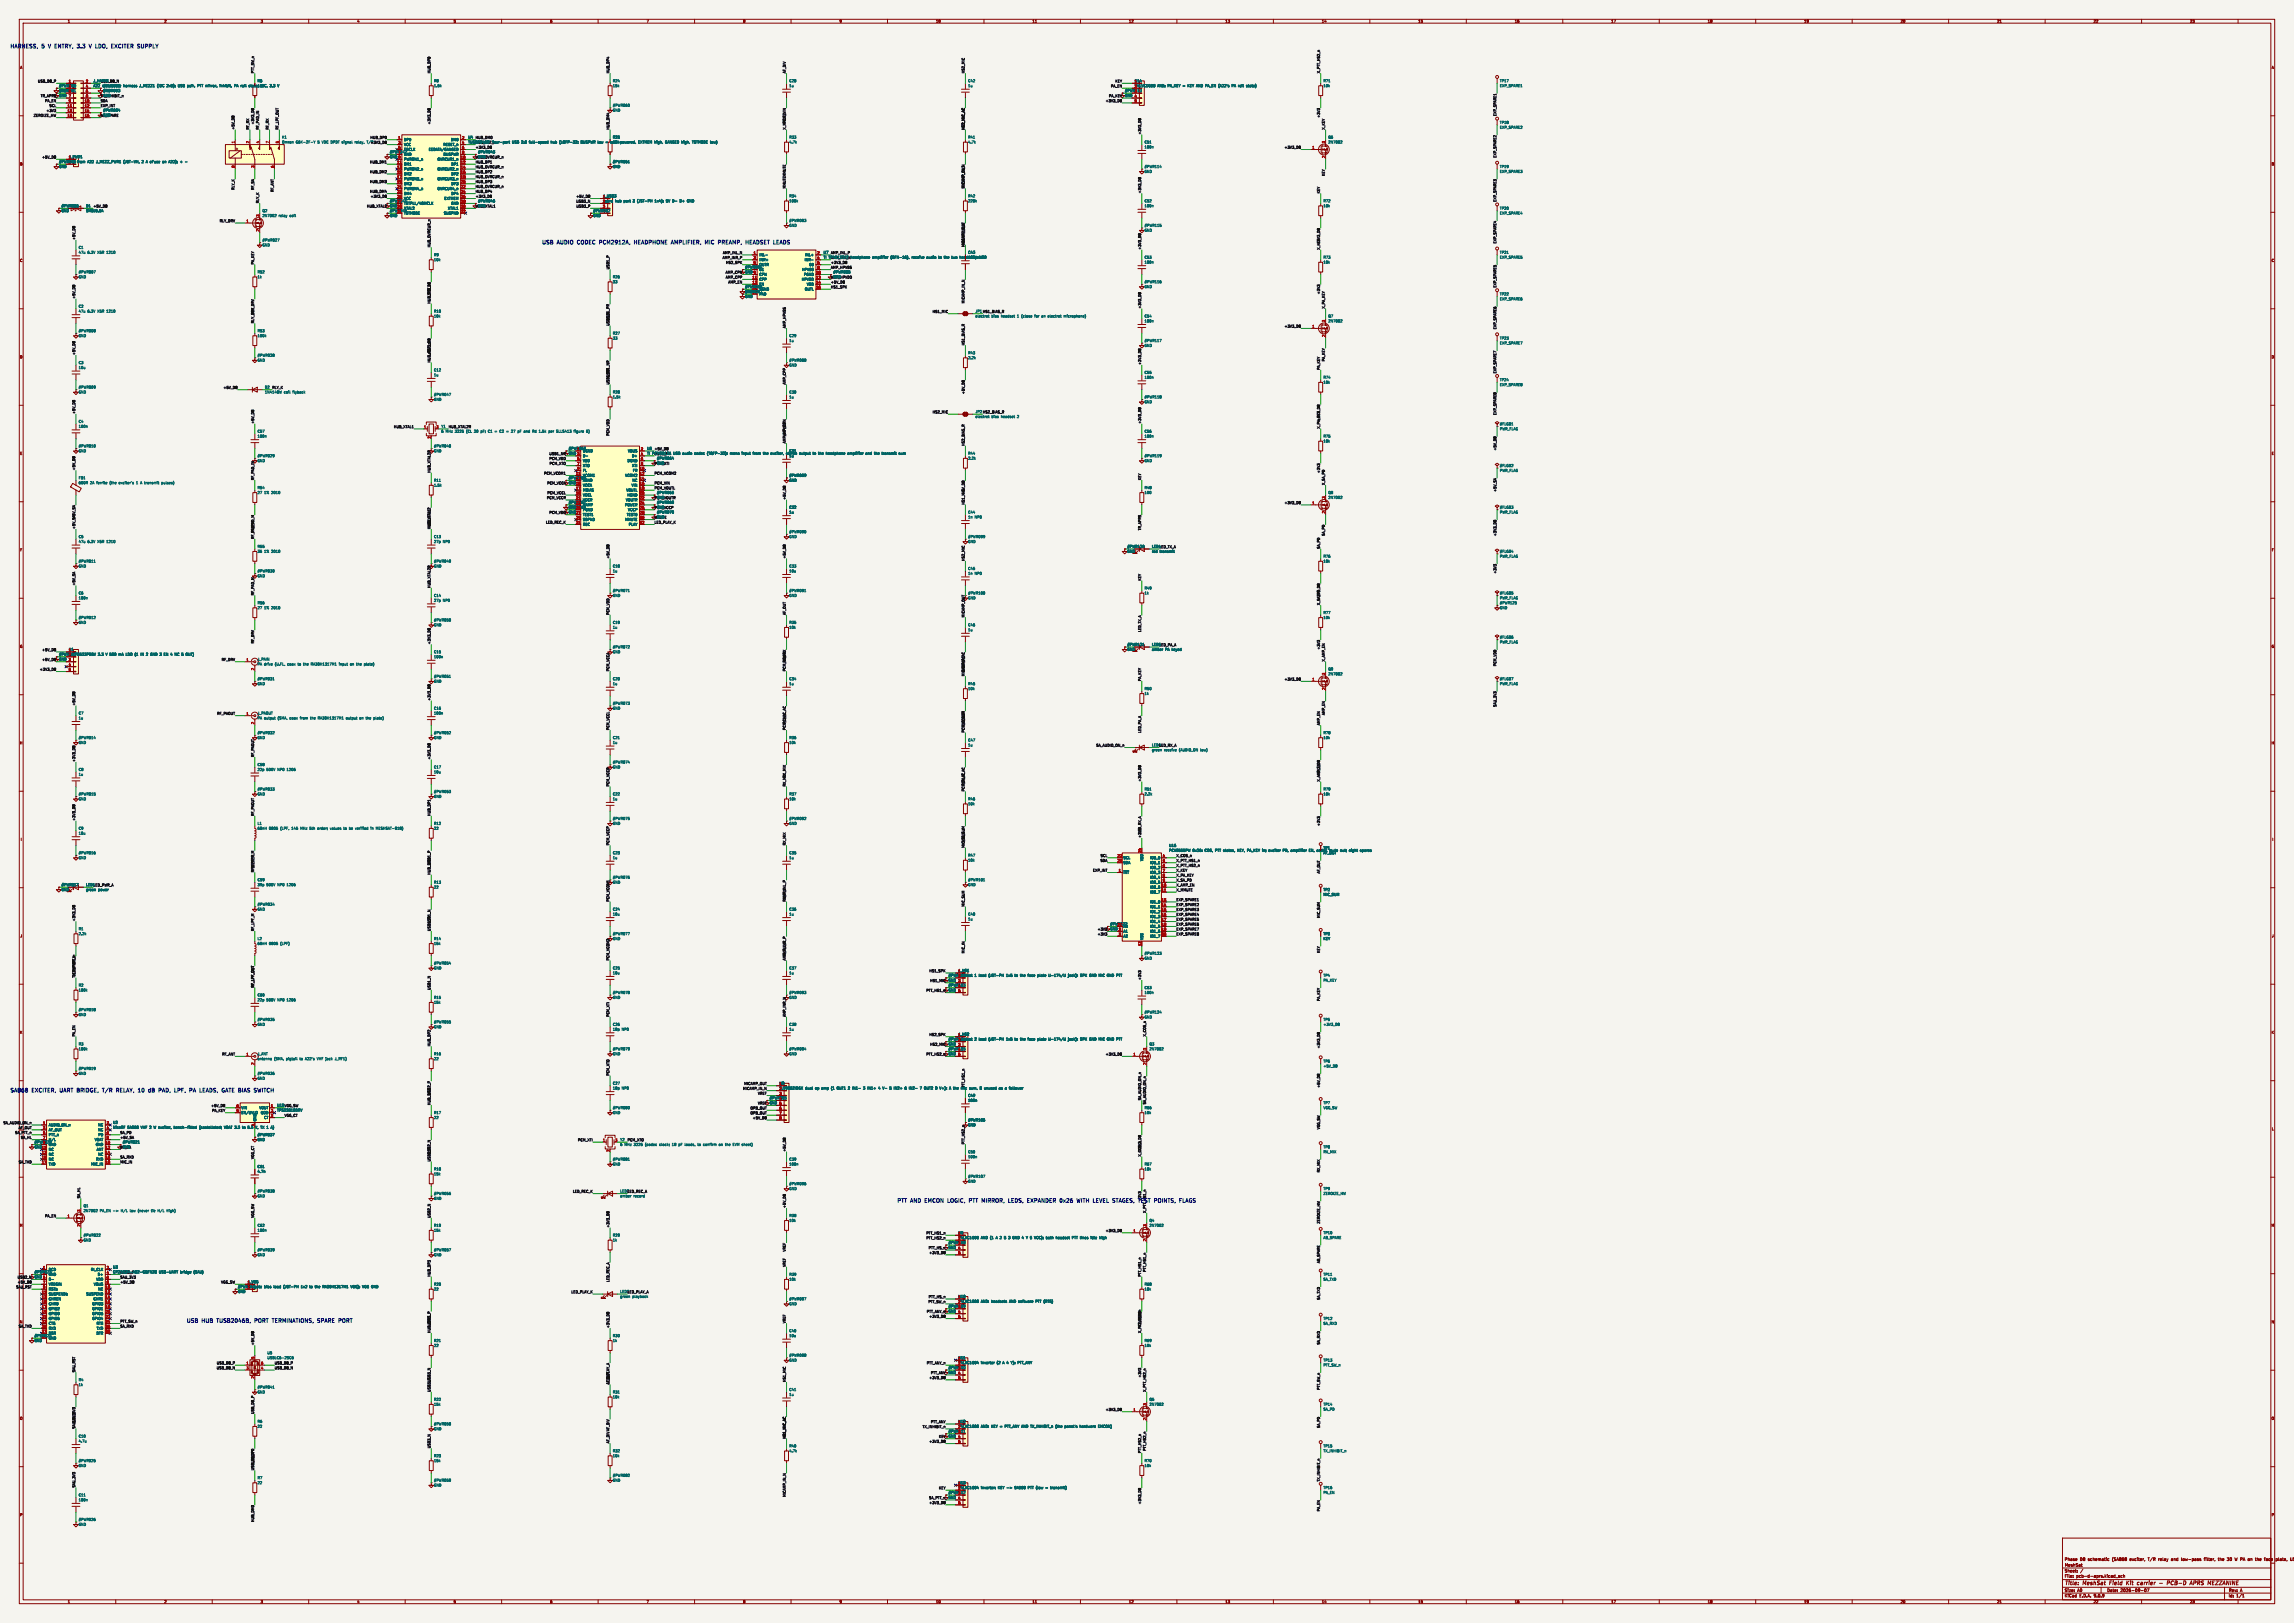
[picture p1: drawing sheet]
<svg xmlns="http://www.w3.org/2000/svg" width="1189mm" height="841mm" viewBox="0 0 1189 841" stroke-linecap="round" stroke-linejoin="round" font-family="sans-serif">
<defs><g id="words">
<g font-size="2.8" fill="#0000c2">
<text x="5" y="25">HARNESS,</text>
<text x="22" y="25">5</text>
<text x="26" y="25">V</text>
<text x="30" y="25">ENTRY,</text>
<text x="43" y="25">3.3</text>
<text x="50" y="25">V</text>
<text x="54" y="25">LDO,</text>
<text x="63" y="25">EXCITER</text>
<text x="77" y="25">SUPPLY</text>
<text x="281" y="127">USB</text>
<text x="289" y="127">AUDIO</text>
<text x="300" y="127">CODEC</text>
<text x="312" y="127">PCM2912A,</text>
<text x="331" y="127">HEADPHONE</text>
<text x="351" y="127">AMPLIFIER,</text>
<text x="370" y="127">MIC</text>
<text x="377" y="127">PREAMP,</text>
<text x="392" y="127">HEADSET LEADS</text>
<text x="5" y="566">SA868</text>
<text x="17" y="566">EXCITER,</text>
<text x="32" y="566">UART BRIDGE,</text>
<text x="56" y="566">T/R</text>
<text x="64" y="566">RELAY, 10</text>
<text x="82" y="566">dB</text>
<text x="88" y="566">PAD,</text>
<text x="97" y="566">LPF,</text>
<text x="106" y="566">PA</text>
<text x="112" y="566">LEADS,</text>
<text x="124" y="566">GATE BIAS</text>
<text x="465" y="623">PTT</text>
<text x="472" y="623">AND</text>
<text x="480" y="623">EMCON</text>
<text x="493" y="623">LOGIC,</text>
<text x="505" y="623">PTT</text>
<text x="512" y="623">MIRROR,</text>
<text x="527" y="623">LEDS,</text>
<text x="537" y="623">EXPANDER</text>
<text x="555" y="623">0x26</text>
<text x="565" y="623">WITH</text>
<text x="574" y="623">LEVEL STAGES, TEST</text>
<text x="608" y="623">POINTS,</text>
<text x="97" y="686">USB</text>
<text x="105" y="686">HUB</text>
<text x="113" y="686">TUSB2046B,</text>
<text x="134" y="686">PORT</text>
<text x="144" y="686">TERMINATIONS,</text>
<text x="168" y="686">SPARE</text>
<text x="180" y="686">PORT</text>
</g>
<g font-size="2.8" fill="#840000">
<text x="1070" y="822">Title:</text>
<text x="1080" y="822">MeshSat</text>
<text x="1094" y="822">Field</text>
<text x="1104" y="822">Kit</text>
<text x="1110" y="822">carrier</text>
<text x="1122" y="822">-</text>
<text x="1127" y="822">PCB-D</text>
<text x="1140" y="822">APRS</text>
<text x="1150" y="822">MEZZANINE</text>
</g>
<g font-size="2.1" fill="#840000">
<text x="1070" y="809">Phase</text>
<text x="1078" y="809">D8</text>
<text x="1082" y="809">schematic</text>
<text x="1095" y="809">(SA868</text>
<text x="1104" y="809">exciter,</text>
<text x="1114" y="809">T/R</text>
<text x="1119" y="809">relay</text>
<text x="1126" y="809">and</text>
<text x="1131" y="809">low-pass</text>
<text x="1143" y="809">filter,</text>
<text x="1151" y="809">the</text>
<text x="1156" y="809">30</text>
<text x="1160" y="809">W PA on</text>
<text x="1171" y="809">the</text>
<text x="1176" y="809">face</text>
<text x="1182" y="809">plate,</text>
<text x="1070" y="815">Sheet:</text>
<text x="1070" y="812">MeshSat</text>
<text x="1070" y="818">File:</text>
<text x="1076" y="818">pcb-d-aprs.kicad_sch</text>
<text x="1070" y="828">KiCad</text>
<text x="1070" y="825">Size:</text>
<text x="1077" y="825">A0</text>
<text x="1078" y="828">E.D.A.</text>
<text x="1085" y="828">9.0.9</text>
<text x="1092" y="825">Date:</text>
<text x="1099" y="825">2026-09-07</text>
<text x="1155" y="825">Rev:</text>
<text x="1155" y="828">Id:</text>
<text x="1159" y="828">1/1</text>
<text x="1161" y="825">A</text>
</g>
<g font-size="1.8" fill="#840000">
<text x="35" y="12">1</text>
<text x="85" y="12">2</text>
<text x="135" y="12">3</text>
<text x="185" y="12">4</text>
<text x="235" y="12">5</text>
<text x="285" y="12">6</text>
<text x="335" y="12">7</text>
<text x="385" y="12">8</text>
<text x="435" y="12">9</text>
<text x="485" y="12">10</text>
<text x="535" y="12">11</text>
<text x="585" y="12">12</text>
<text x="635" y="12">13</text>
<text x="685" y="12">14</text>
<text x="735" y="12">15</text>
<text x="785" y="12">16</text>
<text x="835" y="12">17</text>
<text x="885" y="12">18</text>
<text x="935" y="12">19</text>
<text x="985" y="12">20</text>
<text x="1035" y="12">21</text>
<text x="1085" y="12">22</text>
<text x="1135" y="12">23</text>
<text x="10" y="36">A</text>
<text x="1177" y="36">A</text>
<text x="122" y="78">+</text>
<text x="202" y="80">#PWR042</text>
<text x="10" y="86">B</text>
<text x="1177" y="86">B</text>
<text x="10" y="136">C</text>
<text x="1177" y="136">C</text>
<text x="10" y="186">D</text>
<text x="1177" y="186">D</text>
<text x="295" y="233">#PWR063</text>
<text x="10" y="236">E</text>
<text x="1177" y="236">E</text>
<text x="295" y="249">#PWR065</text>
<text x="295" y="264">#PWR069</text>
<text x="295" y="261">#PWR067</text>
<text x="10" y="286">F</text>
<text x="1177" y="286">F</text>
<text x="10" y="336">G</text>
<text x="1177" y="336">G</text>
<text x="10" y="386">H</text>
<text x="1177" y="386">H</text>
<text x="11" y="436">I</text>
<text x="1178" y="436">I</text>
<text x="10" y="486">J</text>
<text x="1177" y="486">J</text>
<text x="10" y="536">K</text>
<text x="1177" y="536">K</text>
<text x="1177" y="586">L</text>
<text x="18" y="593">#PWR020</text>
<text x="10" y="636">M</text>
<text x="1177" y="636">M</text>
<text x="10" y="686">N</text>
<text x="1177" y="686">N</text>
<text x="10" y="736">O</text>
<text x="1177" y="736">O</text>
<text x="10" y="786">P</text>
<text x="1177" y="786">P</text>
<text x="35" y="831">1</text>
<text x="85" y="831">2</text>
<text x="135" y="831">3</text>
<text x="185" y="831">4</text>
<text x="235" y="831">5</text>
<text x="285" y="831">6</text>
<text x="335" y="831">7</text>
<text x="385" y="831">8</text>
<text x="435" y="831">9</text>
<text x="485" y="831">10</text>
<text x="535" y="831">11</text>
<text x="585" y="831">12</text>
<text x="635" y="831">13</text>
<text x="685" y="831">14</text>
<text x="735" y="831">15</text>
<text x="785" y="831">16</text>
<text x="835" y="831">17</text>
<text x="885" y="831">18</text>
<text x="935" y="831">19</text>
<text x="985" y="831">20</text>
<text x="1035" y="831">21</text>
<text x="1085" y="831">22</text>
<text x="1135" y="831">23</text>
</g>
<g font-size="1.8" fill="#0f0f0f">
<text x="132" y="38" transform="rotate(-90 132 38)">PTT_SW_n</text>
<text x="223" y="38" transform="rotate(-90 223 38)">HUB_DP0</text>
<text x="316" y="38" transform="rotate(-90 316 38)">HUB_DP4</text>
<text x="407" y="38" transform="rotate(-90 407 38)">AF_DIV</text>
<text x="500" y="38" transform="rotate(-90 500 38)">HS2_MIC</text>
<text x="684" y="38" transform="rotate(-90 684 38)">X_PTT_HS2_n</text>
<text x="20" y="43">USB_D8_P</text>
<text x="52" y="43">USB_D8_N</text>
<text x="576" y="45">PA_EN</text>
<text x="578" y="43">KEY</text>
<text x="21" y="50">TR_APRS</text>
<text x="23" y="53">PA_EN</text>
<text x="52" y="50">TX_INHIBIT_n</text>
<text x="52" y="53">SDA</text>
<text x="573" y="53">+3V3_D8</text>
<text x="575" y="50">PA_KEY</text>
<text x="24" y="58">+3V3</text>
<text x="25" y="56">SCL</text>
<text x="52" y="56">EXP_INT</text>
<text x="17" y="61">ZEROIZE_HW</text>
<text x="52" y="61">AB_SPARE</text>
<text x="132" y="65" transform="rotate(-90 132 65)">+3V3_D8</text>
<text x="223" y="65" transform="rotate(-90 223 65)">+3V3_D8</text>
<text x="407" y="64" transform="rotate(-90 407 64)">PCM_VIN</text>
<text x="684" y="61" transform="rotate(-90 684 61)">+3V3</text>
<text x="776" y="60" transform="rotate(-90 776 60)">EXP_SPARE1</text>
<text x="122" y="67" transform="rotate(-90 122 67)">+5V_D8</text>
<text x="129" y="67" transform="rotate(-90 129 67)">RF_RX</text>
<text x="134" y="67" transform="rotate(-90 134 67)">RF_PAD_IN</text>
<text x="139" y="67" transform="rotate(-90 139 67)">RF_RX</text>
<text x="144" y="67" transform="rotate(-90 144 67)">RF_LPF_OUT</text>
<text x="316" y="67" transform="rotate(-90 316 67)">HUB_DM4</text>
<text x="407" y="67" transform="rotate(-90 407 67)">X_MMUTE</text>
<text x="500" y="67" transform="rotate(-90 500 67)">HS2_MIC_AC</text>
<text x="591" y="70" transform="rotate(-90 591 70)">+3V3_D8</text>
<text x="687" y="67" transform="rotate(-90 687 67)">X_KEY</text>
<text x="191" y="75">T/R</text>
<text x="192" y="72">HUB_DP0</text>
<text x="192" y="75">+3V3_D8</text>
<text x="246" y="72">HUB_DM0</text>
<text x="246" y="77">+3V3_D8</text>
<text x="666" y="77">+3V3_D8</text>
<text x="22" y="82">+5V_D8</text>
<text x="246" y="82">HUB_OVRCUR_n</text>
<text x="776" y="82" transform="rotate(-90 776 82)">EXP_SPARE2</text>
<text x="192" y="85">HUB_DM1</text>
<text x="192" y="90">HUB_DM2</text>
<text x="246" y="90">HUB_DP2</text>
<text x="246" y="85">HUB_DP1</text>
<text x="246" y="87">HUB_OVRCUR_n</text>
<text x="192" y="95">HUB_DM3</text>
<text x="246" y="92">HUB_OVRCUR_n</text>
<text x="246" y="95">HUB_DP3</text>
<text x="687" y="91" transform="rotate(-90 687 91)">KEY</text>
<text x="122" y="99" transform="rotate(-90 122 99)">RLY_K</text>
<text x="132" y="99" transform="rotate(-90 132 99)">RF_SA</text>
<text x="142" y="100" transform="rotate(-90 142 100)">RF_ANT</text>
<text x="192" y="100">HUB_DM4</text>
<text x="246" y="97">HUB_OVRCUR_n</text>
<text x="246" y="100">HUB_DP4</text>
<text x="407" y="98" transform="rotate(-90 407 98)">MMUTE</text>
<text x="500" y="98" transform="rotate(-90 500 98)">MICAMP_OUT</text>
<text x="591" y="100" transform="rotate(-90 591 100)">+3V3_D8</text>
<text x="684" y="100" transform="rotate(-90 684 100)">KEY</text>
<text x="48" y="108">+5V_D8</text>
<text x="134" y="105" transform="rotate(-90 134 105)">RLY_K</text>
<text x="190" y="108">HUB_XTAL2</text>
<text x="192" y="103">+3V3_D8</text>
<text x="246" y="103">+3V3_D8</text>
<text x="246" y="108">HUB_XTAL1</text>
<text x="299" y="105">USB3_N</text>
<text x="299" y="103">+5V_D8</text>
<text x="299" y="108">USB3_P</text>
<text x="776" y="105" transform="rotate(-90 776 105)">EXP_SPARE3</text>
<text x="114" y="115">RLY_DRV</text>
<text x="39" y="124" transform="rotate(-90 39 124)">+5V_D8</text>
<text x="223" y="128" transform="rotate(-90 223 128)">HUB_OVRCUR_n</text>
<text x="375" y="132">AMP_INL_N</text>
<text x="431" y="132">AMP_INL_P</text>
<text x="500" y="127" transform="rotate(-90 500 127)">MICAMP_OUT</text>
<text x="591" y="130" transform="rotate(-90 591 130)">+3V3_D8</text>
<text x="684" y="130" transform="rotate(-90 684 130)">X_KEY</text>
<text x="684" y="127" transform="rotate(-90 684 127)">+3V3_D8</text>
<text x="776" y="126" transform="rotate(-90 776 126)">EXP_SPARE4</text>
<text x="132" y="137" transform="rotate(-90 132 137)">PA_KEY</text>
<text x="374" y="134">AMP_INR_P</text>
<text x="376" y="137">HS2_SPK</text>
<text x="431" y="137">+3V3_D8</text>
<text x="316" y="140" transform="rotate(-90 316 140)">USB1_P</text>
<text x="376" y="142">AMP_CPN</text>
<text x="431" y="139">AMP_HPVSS</text>
<text x="376" y="144">AMP_CPP</text>
<text x="377" y="147">AMP_EN</text>
<text x="431" y="144">AMP_HPVDD</text>
<text x="431" y="147">+5V_D8</text>
<text x="431" y="150">HS1_SPK</text>
<text x="776" y="149" transform="rotate(-90 776 149)">EXP_SPARE5</text>
<text x="39" y="155" transform="rotate(-90 39 155)">+5V_D8</text>
<text x="223" y="155" transform="rotate(-90 223 155)">+3V3_D8</text>
<text x="684" y="153" transform="rotate(-90 684 153)">+3V3</text>
<text x="223" y="157" transform="rotate(-90 223 157)">HUB_RST_n</text>
<text x="500" y="157" transform="rotate(-90 500 157)">MICAMP_IN_N</text>
<text x="591" y="160" transform="rotate(-90 591 160)">+3V3_D8</text>
<text x="687" y="160" transform="rotate(-90 687 160)">X_PA_KEY</text>
<text x="132" y="163" transform="rotate(-90 132 163)">RLY_DRV</text>
<text x="316" y="166" transform="rotate(-90 316 166)">USB1_PR</text>
<text x="483" y="162">HS1_MIC</text>
<text x="505" y="162">JP1 HS1_BIAS_R</text>
<text x="316" y="169" transform="rotate(-90 316 169)">USB1_N</text>
<text x="407" y="170" transform="rotate(-90 407 170)">AMP_HPVSS</text>
<text x="666" y="170">+3V3_D8</text>
<text x="776" y="171" transform="rotate(-90 776 171)">EXP_SPARE6</text>
<text x="500" y="179" transform="rotate(-90 500 179)">HS1_BIAS_R</text>
<text x="39" y="184" transform="rotate(-90 39 184)">+5V_D8</text>
<text x="223" y="184" transform="rotate(-90 223 184)">+3V3_D8</text>
<text x="223" y="188" transform="rotate(-90 223 188)">HUB_RST_n</text>
<text x="591" y="189" transform="rotate(-90 591 189)">+3V3_D8</text>
<text x="684" y="192" transform="rotate(-90 684 192)">PA_KEY</text>
<text x="687" y="187" transform="rotate(-90 687 187)">PA_KEY</text>
<text x="316" y="195" transform="rotate(-90 316 195)">USB1_NR</text>
<text x="776" y="194" transform="rotate(-90 776 194)">EXP_SPARE7</text>
<text x="116" y="202">+5V_D8</text>
<text x="141" y="202">RLY_K</text>
<text x="316" y="199" transform="rotate(-90 316 199)">USB1_PR</text>
<text x="407" y="199" transform="rotate(-90 407 199)">AMP_CPP</text>
<text x="500" y="204" transform="rotate(-90 500 204)">+5V_D8</text>
<text x="39" y="215" transform="rotate(-90 39 215)">+5V_D8</text>
<text x="483" y="214">HS2_MIC</text>
<text x="505" y="214">JP2 HS2_BIAS_R</text>
<text x="776" y="215" transform="rotate(-90 776 215)">EXP_SPARE8</text>
<text x="132" y="220" transform="rotate(-90 132 220)">+5V_D8</text>
<text x="204" y="222">HUB_XTAL1</text>
<text x="232" y="222">HUB_XTAL2R</text>
<text x="591" y="220" transform="rotate(-90 591 220)">+3V3_D8</text>
<text x="684" y="218" transform="rotate(-90 684 218)">+3V3_D8</text>
<text x="316" y="226" transform="rotate(-90 316 226)">PCM_VDD</text>
<text x="407" y="226" transform="rotate(-90 407 226)">AMP_CPN</text>
<text x="684" y="222" transform="rotate(-90 684 222)">X_PA_KEY</text>
<text x="339" y="233">+5V_D8</text>
<text x="407" y="230" transform="rotate(-90 407 230)">AMP_HPVDD</text>
<text x="500" y="231" transform="rotate(-90 500 231)">HS2_BIAS_R</text>
<text x="776" y="234" transform="rotate(-90 776 234)">+5V_D8</text>
<text x="285" y="238">PCM_VDD</text>
<text x="285" y="236">USB1_NR</text>
<text x="39" y="244" transform="rotate(-90 39 244)">+5V_D8</text>
<text x="223" y="245" transform="rotate(-90 223 245)">HUB_XTAL2R</text>
<text x="285" y="241">PCM_XTO</text>
<text x="339" y="241">PCM_XTI</text>
<text x="684" y="245" transform="rotate(-90 684 245)">+3V3</text>
<text x="132" y="249" transform="rotate(-90 132 249)">RF_PAD_IN</text>
<text x="282" y="246">PCM_VCOM1</text>
<text x="283" y="251">PCM_VCCA</text>
<text x="339" y="246">PCM_VCOM2</text>
<text x="339" y="251">PCM_VIN</text>
<text x="591" y="249" transform="rotate(-90 591 249)">KEY</text>
<text x="687" y="251" transform="rotate(-90 687 251)">X_SA_PD</text>
<text x="284" y="256">PCM_VCCL</text>
<text x="339" y="254">PCM_VOUTL</text>
<text x="500" y="256" transform="rotate(-90 500 256)">+5V_D8</text>
<text x="776" y="255" transform="rotate(-90 776 255)">+5V_SA</text>
<text x="283" y="259">PCM_VCCR</text>
<text x="339" y="264">PCM_VCCP</text>
<text x="339" y="259">PCM_VOUTR</text>
<text x="407" y="259" transform="rotate(-90 407 259)">+5V_D8</text>
<text x="500" y="262" transform="rotate(-90 500 262)">HS1_MIC</text>
<text x="666" y="261">+3V3_D8</text>
<text x="39" y="269" transform="rotate(-90 39 269)">+5V_SA</text>
<text x="285" y="266">PCM_VDD</text>
<text x="339" y="269">MMUTE</text>
<text x="223" y="274" transform="rotate(-90 223 274)">HUB_XTAL1</text>
<text x="223" y="273" transform="rotate(-90 223 273)">HUB_XTAL2</text>
<text x="283" y="271">LED_REC_K</text>
<text x="339" y="271">LED_PLAY_K</text>
<text x="591" y="275" transform="rotate(-90 591 275)">TR_APRS</text>
<text x="132" y="276" transform="rotate(-90 132 276)">RF_PAD_M</text>
<text x="687" y="278" transform="rotate(-90 687 278)">SA_PD</text>
<text x="776" y="278" transform="rotate(-90 776 278)">+3V3_D8</text>
<text x="597" y="284">LED4LED_TX_A</text>
<text x="684" y="284" transform="rotate(-90 684 284)">SA_PD</text>
<text x="316" y="290" transform="rotate(-90 316 290)">+5V_D8</text>
<text x="407" y="290" transform="rotate(-90 407 290)">+5V_D8</text>
<text x="500" y="291" transform="rotate(-90 500 291)">HS2_MIC</text>
<text x="776" y="297" transform="rotate(-90 776 297)">+3V3</text>
<text x="39" y="304" transform="rotate(-90 39 304)">+5V_SA</text>
<text x="223" y="305" transform="rotate(-90 223 305)">HUB_XTAL2R</text>
<text x="591" y="301" transform="rotate(-90 591 301)">KEY</text>
<text x="132" y="309" transform="rotate(-90 132 309)">RF_PAD_M</text>
<text x="684" y="311" transform="rotate(-90 684 311)">+3V3_D8</text>
<text x="316" y="319" transform="rotate(-90 316 319)">PCM_VDD</text>
<text x="407" y="319" transform="rotate(-90 407 319)">AF_OUT</text>
<text x="500" y="320" transform="rotate(-90 500 320)">MICAMP_OUT</text>
<text x="591" y="328" transform="rotate(-90 591 328)">LED_TX_A</text>
<text x="132" y="334" transform="rotate(-90 132 334)">RF_DRV</text>
<text x="223" y="334" transform="rotate(-90 223 334)">+3V3_D8</text>
<text x="597" y="335">LED5LED_PA_A</text>
<text x="22" y="337">+5V_D8</text>
<text x="684" y="337" transform="rotate(-90 684 337)">+3V3</text>
<text x="20" y="348">+3V3_D8</text>
<text x="22" y="343">+5V_D8</text>
<text x="115" y="343">RF_DRV</text>
<text x="316" y="348" transform="rotate(-90 316 348)">PCM_VCCA</text>
<text x="407" y="348" transform="rotate(-90 407 348)">PCM_VOUTL</text>
<text x="407" y="343" transform="rotate(-90 407 343)">RX_MIX</text>
<text x="687" y="343" transform="rotate(-90 687 343)">X_AMP_EN</text>
<text x="776" y="345" transform="rotate(-90 776 345)">PCM_VDD</text>
<text x="500" y="351" transform="rotate(-90 500 351)">MICAMP_AC</text>
<text x="591" y="353" transform="rotate(-90 591 353)">PA_KEY</text>
<text x="666" y="353">+3V3_D8</text>
<text x="39" y="366" transform="rotate(-90 39 366)">+5V_D8</text>
<text x="223" y="363" transform="rotate(-90 223 363)">+3V3_D8</text>
<text x="112" y="370">RF_PAOUT</text>
<text x="687" y="371" transform="rotate(-90 687 371)">AMP_EN</text>
<text x="776" y="366" transform="rotate(-90 776 366)">SAU_3V3</text>
<text x="500" y="377" transform="rotate(-90 500 377)">MIC_SUM</text>
<text x="684" y="376" transform="rotate(-90 684 376)">AMP_EN</text>
<text x="316" y="378" transform="rotate(-90 316 378)">PCM_VCCL</text>
<text x="407" y="378" transform="rotate(-90 407 378)">PCM_L_AC</text>
<text x="500" y="380" transform="rotate(-90 500 380)">PCM_VOUTR</text>
<text x="591" y="380" transform="rotate(-90 591 380)">LED_PA_A</text>
<text x="568" y="387">SA_AUDIO_ON_n</text>
<text x="597" y="387">LED6LED_RX_A</text>
<text x="39" y="395" transform="rotate(-90 39 395)">+3V3_D8</text>
<text x="132" y="392" transform="rotate(-90 132 392)">RF_PAOUT</text>
<text x="223" y="394" transform="rotate(-90 223 394)">+3V3_D8</text>
<text x="316" y="408" transform="rotate(-90 316 408)">PCM_VCCR</text>
<text x="407" y="408" transform="rotate(-90 407 408)">RX_MIX</text>
<text x="591" y="405" transform="rotate(-90 591 405)">+3V3_D8</text>
<text x="684" y="402" transform="rotate(-90 684 402)">+3V3_D8</text>
<text x="500" y="410" transform="rotate(-90 500 410)">PCM_R_AC</text>
<text x="39" y="425" transform="rotate(-90 39 425)">+3V3_D8</text>
<text x="132" y="423" transform="rotate(-90 132 423)">RF_PAOUT</text>
<text x="223" y="423" transform="rotate(-90 223 423)">HUB_DP1</text>
<text x="684" y="428" transform="rotate(-90 684 428)">+3V3</text>
<text x="500" y="436" transform="rotate(-90 500 436)">MIC_SUM</text>
<text x="591" y="434" transform="rotate(-90 591 434)">+3V3</text>
<text x="591" y="432" transform="rotate(-90 591 432)">LED_RX_A</text>
<text x="316" y="438" transform="rotate(-90 316 438)">PCM_VCCP</text>
<text x="407" y="438" transform="rotate(-90 407 438)">RX_MIX</text>
<text x="223" y="448" transform="rotate(-90 223 448)">USB1_P</text>
<text x="570" y="447">SDA</text>
<text x="570" y="444">SCL</text>
<text x="610" y="449">X_PTT_HS2_n</text>
<text x="610" y="447">X_PTT_HS1_n</text>
<text x="610" y="444">X_COS_n</text>
<text x="132" y="450" transform="rotate(-90 132 450)">RF_LPF_M</text>
<text x="223" y="453" transform="rotate(-90 223 453)">HUB_DM1</text>
<text x="566" y="452">EXP_INT</text>
<text x="610" y="454">X_PA_KEY</text>
<text x="610" y="452">X_KEY</text>
<text x="684" y="453" transform="rotate(-90 684 453)">AF_OUT</text>
<text x="44" y="459">LED1LED_PWR_A</text>
<text x="610" y="462">X_MMUTE</text>
<text x="610" y="457">X_SA_PD</text>
<text x="610" y="459">X_AMP_EN</text>
<text x="316" y="467" transform="rotate(-90 316 467)">PCM_VCOM1</text>
<text x="407" y="467" transform="rotate(-90 407 467)">RX_MIX</text>
<text x="407" y="466" transform="rotate(-90 407 466)">AMP_INL_P</text>
<text x="610" y="467">EXP_SPARE1</text>
<text x="500" y="470" transform="rotate(-90 500 470)">MIC_SUM</text>
<text x="610" y="470">EXP_SPARE2</text>
<text x="610" y="472">EXP_SPARE3</text>
<text x="39" y="478" transform="rotate(-90 39 478)">+3V3_D8</text>
<text x="223" y="479" transform="rotate(-90 223 479)">USB1_N</text>
<text x="610" y="480">EXP_SPARE6</text>
<text x="610" y="475">EXP_SPARE4</text>
<text x="610" y="477">EXP_SPARE5</text>
<text x="684" y="476" transform="rotate(-90 684 476)">MIC_SUM</text>
<text x="132" y="483" transform="rotate(-90 132 483)">RF_LPF_M</text>
<text x="223" y="483" transform="rotate(-90 223 483)">USB1_P</text>
<text x="569" y="482">+3V3</text>
<text x="569" y="485">+3V3</text>
<text x="610" y="485">EXP_SPARE8</text>
<text x="610" y="482">EXP_SPARE7</text>
<text x="316" y="498" transform="rotate(-90 316 498)">PCM_VCOM2</text>
<text x="407" y="498" transform="rotate(-90 407 498)">AMP_INL_N</text>
<text x="407" y="496" transform="rotate(-90 407 496)">AMP_INR_P</text>
<text x="500" y="494" transform="rotate(-90 500 494)">MIC_IN</text>
<text x="684" y="494" transform="rotate(-90 684 494)">KEY</text>
<text x="482" y="504">HS1_SPK</text>
<text x="39" y="506" transform="rotate(-90 39 506)">LED_PWR_A</text>
<text x="482" y="509">HS1_MIC</text>
<text x="591" y="508" transform="rotate(-90 591 508)">+3V3</text>
<text x="132" y="512" transform="rotate(-90 132 512)">RF_LPF_OUT</text>
<text x="223" y="513" transform="rotate(-90 223 513)">USB1_N</text>
<text x="480" y="514">PTT_HS1_n</text>
<text x="684" y="519" transform="rotate(-90 684 519)">PA_KEY</text>
<text x="316" y="527" transform="rotate(-90 316 527)">PCM_XTI</text>
<text x="407" y="527" transform="rotate(-90 407 527)">AMP_INR_N</text>
<text x="39" y="537" transform="rotate(-90 39 537)">PA_EN</text>
<text x="482" y="537">HS2_SPK</text>
<text x="594" y="537" transform="rotate(-90 594 537)">X_COS_n</text>
<text x="223" y="542" transform="rotate(-90 223 542)">HUB_DP2</text>
<text x="482" y="542">HS2_MIC</text>
<text x="684" y="543" transform="rotate(-90 684 543)">+3V3_D8</text>
<text x="115" y="547">RF_ANT</text>
<text x="480" y="547">PTT_HS2_n</text>
<text x="573" y="547">+3V3_D8</text>
<text x="316" y="558" transform="rotate(-90 316 558)">PCM_XTO</text>
<text x="386" y="562">MICAMP_OUT</text>
<text x="500" y="564" transform="rotate(-90 500 564)">PTT_HS1_n</text>
<text x="684" y="564" transform="rotate(-90 684 564)">+5V_D8</text>
<text x="223" y="568" transform="rotate(-90 223 568)">USB2_P</text>
<text x="385" y="565">MICAMP_IN_N</text>
<text x="393" y="567">VREF</text>
<text x="109" y="574">+5V_D8</text>
<text x="144" y="574">U15 VGG_SW</text>
<text x="223" y="573" transform="rotate(-90 223 573)">HUB_DM2</text>
<text x="389" y="575">OPB_OUT</text>
<text x="393" y="572">VREF</text>
<text x="591" y="570" transform="rotate(-90 591 570)">SA_AUDIO_ON_n</text>
<text x="594" y="572" transform="rotate(-90 594 572)">SA_AUDIO_ON_n</text>
<text x="110" y="576">PA_KEY</text>
<text x="147" y="579">VGG_CT</text>
<text x="389" y="578">OPB_OUT</text>
<text x="390" y="580">+5V_D8</text>
<text x="2" y="583">SA_AUDIO_ON_n</text>
<text x="8" y="588">SA_PTT_n</text>
<text x="10" y="585">AF_OUT</text>
<text x="10" y="586">L</text>
<text x="62" y="588">SA_PD</text>
<text x="684" y="585" transform="rotate(-90 684 585)">VGG_SW</text>
<text x="11" y="590">SA_HL</text>
<text x="62" y="590">+5V_SA</text>
<text x="299" y="591">PCM_XTI</text>
<text x="325" y="591">PCM_XTO</text>
<text x="500" y="593" transform="rotate(-90 500 593)">PTT_HS2_n</text>
<text x="62" y="595">RF_SA</text>
<text x="223" y="598" transform="rotate(-90 223 598)">USB2_N</text>
<text x="407" y="597" transform="rotate(-90 407 597)">+5V_D8</text>
<text x="591" y="597" transform="rotate(-90 591 597)">+3V3_D8</text>
<text x="10" y="603">SA_TXD</text>
<text x="62" y="603">MIC_IN</text>
<text x="62" y="600">SA_RXD</text>
<text x="132" y="601" transform="rotate(-90 132 601)">VGG_CT</text>
<text x="223" y="602" transform="rotate(-90 223 602)">USB2_P</text>
<text x="684" y="608" transform="rotate(-90 684 608)">RX_MIX</text>
<text x="42" y="621" transform="rotate(-90 42 621)">SA_HL</text>
<text x="297" y="618">LED_REC_K</text>
<text x="321" y="618">LED2LED_REC_A</text>
<text x="407" y="626" transform="rotate(-90 407 626)">+5V_D8</text>
<text x="23" y="631">PA_EN</text>
<text x="132" y="631" transform="rotate(-90 132 631)">VGG_SW</text>
<text x="223" y="631" transform="rotate(-90 223 631)">USB2_N</text>
<text x="684" y="634" transform="rotate(-90 684 634)">ZEROIZE_HW</text>
<text x="316" y="636" transform="rotate(-90 316 636)">+3V3_D8</text>
<text x="480" y="640">PTT_HS1_n</text>
<text x="573" y="638">+3V3_D8</text>
<text x="480" y="642">PTT_HS2_n</text>
<text x="481" y="647">PTT_HS_n</text>
<text x="407" y="649" transform="rotate(-90 407 649)">VREF</text>
<text x="481" y="650">+3V3_D8</text>
<text x="407" y="657" transform="rotate(-90 407 657)">VREF</text>
<text x="594" y="659" transform="rotate(-90 594 659)">PTT_HS1_n</text>
<text x="684" y="655" transform="rotate(-90 684 655)">AB_SPARE</text>
<text x="9" y="665">+5V_D8</text>
<text x="9" y="663">USB2_N</text>
<text x="62" y="663">SAU_3V3</text>
<text x="62" y="665">+5V_D8</text>
<text x="114" y="665">VGG_SW</text>
<text x="223" y="662" transform="rotate(-90 223 662)">HUB_DP3</text>
<text x="316" y="664" transform="rotate(-90 316 664)">LED_REC_A</text>
<text x="591" y="662" transform="rotate(-90 591 662)">PTT_HS1_n</text>
<text x="8" y="668">SAU_RST</text>
<text x="296" y="670">LED_PLAY_K</text>
<text x="321" y="670">LED3LED_PLAY_A</text>
<text x="481" y="675">PTT_SW_n</text>
<text x="481" y="673">PTT_HS_n</text>
<text x="684" y="674" transform="rotate(-90 684 674)">SA_TXD</text>
<text x="480" y="680">PTT_ANY_n</text>
<text x="481" y="683">+3V3_D8</text>
<text x="10" y="688">SA_TXD</text>
<text x="62" y="685">PTT_SW_n</text>
<text x="62" y="688">SA_RXD</text>
<text x="223" y="687" transform="rotate(-90 223 687)">USB3_P</text>
<text x="316" y="688" transform="rotate(-90 316 688)">+3V3_D8</text>
<text x="407" y="686" transform="rotate(-90 407 686)">VREF</text>
<text x="591" y="688" transform="rotate(-90 591 688)">+3V3_D8</text>
<text x="223" y="691" transform="rotate(-90 223 691)">HUB_DM3</text>
<text x="591" y="691" transform="rotate(-90 591 691)">X_PTT_HS1_n</text>
<text x="132" y="697" transform="rotate(-90 132 697)">+5V_D8</text>
<text x="684" y="697" transform="rotate(-90 684 697)">SA_RXD</text>
<text x="112" y="707">USB_D8_P</text>
<text x="142" y="707">USB_D8_P</text>
<text x="480" y="707">PTT_ANY_n</text>
<text x="39" y="711" transform="rotate(-90 39 711)">SAU_RST</text>
<text x="112" y="710">USB_D8_N</text>
<text x="142" y="710">USB_D8_N</text>
<text x="482" y="712">PTT_ANY GND 4</text>
<text x="591" y="714" transform="rotate(-90 591 714)">+3V3</text>
<text x="223" y="716" transform="rotate(-90 223 716)">USB3_N</text>
<text x="316" y="718" transform="rotate(-90 316 718)">AF_OUT</text>
<text x="316" y="717" transform="rotate(-90 316 717)">LED_PLAY_A</text>
<text x="407" y="716" transform="rotate(-90 407 716)">HS1_MIC</text>
<text x="481" y="715">+3V3_D8</text>
<text x="223" y="721" transform="rotate(-90 223 721)">USB3_P</text>
<text x="594" y="721" transform="rotate(-90 594 721)">X_PTT_HS2_n</text>
<text x="684" y="720" transform="rotate(-90 684 720)">PTT_SW_n</text>
<text x="573" y="731">+3V3_D8</text>
<text x="132" y="733" transform="rotate(-90 132 733)">USB_D8_P</text>
<text x="482" y="738">PTT_ANY</text>
<text x="39" y="740" transform="rotate(-90 39 740)">SAU_3V3</text>
<text x="478" y="740">TX_INHIBIT_n</text>
<text x="684" y="740" transform="rotate(-90 684 740)">SA_PD</text>
<text x="316" y="748" transform="rotate(-90 316 748)">AF_DIVAF_DIV</text>
<text x="407" y="745" transform="rotate(-90 407 745)">HS1_MIC_AC</text>
<text x="481" y="748">+3V3_D8</text>
<text x="487" y="745">KEY</text>
<text x="223" y="751" transform="rotate(-90 223 751)">USB3_N</text>
<text x="591" y="753" transform="rotate(-90 591 753)">PTT_HS2_n</text>
<text x="594" y="752" transform="rotate(-90 594 752)">PTT_HS2_n</text>
<text x="132" y="762" transform="rotate(-90 132 762)">USB_D8_N</text>
<text x="132" y="759" transform="rotate(-90 132 759)">HUB_DP0</text>
<text x="684" y="768" transform="rotate(-90 684 768)">TX_INHIBIT_n</text>
<text x="39" y="771" transform="rotate(-90 39 771)">SAU_3V3</text>
<text x="487" y="772">KEY</text>
<text x="407" y="776" transform="rotate(-90 407 776)">MICAMP_IN_N</text>
<text x="481" y="777">SA_PTT_n</text>
<text x="481" y="779">+3V3_D8</text>
<text x="591" y="780" transform="rotate(-90 591 780)">+3V3_D8</text>
<text x="684" y="783" transform="rotate(-90 684 783)">PA_EN</text>
<text x="132" y="789" transform="rotate(-90 132 789)">HUB_DM0</text>
</g>
<g font-size="1.8" fill="#006464">
<text x="30" y="48">#PWR001</text>
<text x="30" y="45">#PWR000</text>
<text x="48" y="43">J_HARN1</text>
<text x="48" y="45">A22</text>
<text x="53" y="45">mezzanine</text>
<text x="53" y="48">#PWR003</text>
<text x="53" y="45">#PWR002</text>
<text x="53" y="48">GND</text>
<text x="64" y="45">harness</text>
<text x="73" y="45">J_MEZZ1</text>
<text x="82" y="45">(IDC</text>
<text x="87" y="45">2x8):</text>
<text x="93" y="45">USB</text>
<text x="98" y="45">pair,</text>
<text x="104" y="45">PTT mirror,</text>
<text x="116" y="45">inhibit,</text>
<text x="123" y="45">PA rail</text>
<text x="131" y="45">state,</text>
<text x="133" y="43">R5</text>
<text x="133" y="45">10k</text>
<text x="138" y="45">I2C,</text>
<text x="143" y="45">3.3</text>
<text x="225" y="43">R8</text>
<text x="225" y="45">1.5k</text>
<text x="318" y="45">15k</text>
<text x="318" y="43">R24</text>
<text x="409" y="45">1u</text>
<text x="409" y="43">C28</text>
<text x="502" y="45">1u</text>
<text x="502" y="43">C42</text>
<text x="583" y="48">#PWR113</text>
<text x="588" y="43">U14</text>
<text x="588" y="45">74LVC1G08</text>
<text x="600" y="45">AND:</text>
<text x="605" y="45">PA_KEY =</text>
<text x="616" y="45">KEY AND PA_EN (A22's</text>
<text x="640" y="45">PA rail</text>
<text x="648" y="45">state)</text>
<text x="686" y="45">10k</text>
<text x="686" y="43">R71</text>
<text x="777" y="45">EXP_SPARE1</text>
<text x="777" y="43">TP17</text>
<text x="53" y="50">GND</text>
<text x="53" y="58">#PWR004</text>
<text x="318" y="55">#PWR060</text>
<text x="318" y="58">GND</text>
<text x="53" y="61">GND</text>
<text x="777" y="64">TP18</text>
<text x="146" y="72">K1</text>
<text x="243" y="72">U4</text>
<text x="318" y="72">R25</text>
<text x="409" y="72">R33</text>
<text x="502" y="72">R41</text>
<text x="688" y="72">Q6</text>
<text x="777" y="67">EXP_SPARE2</text>
<text x="146" y="75">Omron</text>
<text x="153" y="75">G6K-2F-Y</text>
<text x="165" y="75">5</text>
<text x="167" y="75">VDC DPDT signal</text>
<text x="185" y="75">relay,</text>
<text x="209" y="73">DP0</text>
<text x="209" y="76">VCC</text>
<text x="230" y="76">RESET_n</text>
<text x="234" y="73">DM0</text>
<text x="243" y="75">TUSB2046BI</text>
<text x="246" y="75">HUB_RST_n</text>
<text x="255" y="75">four-port</text>
<text x="266" y="75">USB</text>
<text x="271" y="75">2.0</text>
<text x="275" y="75">full-speed</text>
<text x="286" y="75">hub</text>
<text x="291" y="75">(LQFP-32;</text>
<text x="302" y="75">BUSPWR low</text>
<text x="315" y="75">=</text>
<text x="318" y="75">15k</text>
<text x="318" y="75">self-powered,</text>
<text x="333" y="75">EXTMEM high,</text>
<text x="347" y="75">GANGED high,</text>
<text x="362" y="75">TSTMODE low)</text>
<text x="409" y="75">4.7k</text>
<text x="502" y="75">4.7k</text>
<text x="593" y="77">100n</text>
<text x="593" y="75">C51</text>
<text x="688" y="75">2N7002</text>
<text x="36" y="82">J_PWR1</text>
<text x="209" y="78">EECLK</text>
<text x="209" y="81">GND</text>
<text x="209" y="83">PWRON1_n</text>
<text x="222" y="78">EEDATA/GANGED</text>
<text x="227" y="83">OVRCUR1_n</text>
<text x="230" y="81">BUSPWR</text>
<text x="248" y="80">#PWR043</text>
<text x="248" y="82">GND</text>
<text x="30" y="85">#PWR005V from</text>
<text x="30" y="87">GND</text>
<text x="35" y="85">2</text>
<text x="46" y="85">A22</text>
<text x="50" y="85">J_MEZZ_PWR1</text>
<text x="65" y="85">(JST-VH,</text>
<text x="74" y="85">2</text>
<text x="77" y="85">A eFuse</text>
<text x="86" y="85">on</text>
<text x="89" y="85">A22):</text>
<text x="209" y="86">DM1</text>
<text x="209" y="88">PWRON2_n</text>
<text x="227" y="88">OVRCUR2_n</text>
<text x="234" y="86">DP1</text>
<text x="318" y="85">#PWR061</text>
<text x="318" y="87">GND</text>
<text x="593" y="87">#PWR114</text>
<text x="593" y="90">GND</text>
<text x="777" y="90">EXP_SPARE3</text>
<text x="777" y="87">TP19</text>
<text x="209" y="91">DM2</text>
<text x="209" y="94">PWRON3_n</text>
<text x="227" y="94">OVRCUR3_n</text>
<text x="234" y="91">DP2</text>
<text x="209" y="96">DM3</text>
<text x="209" y="99">PWRON4_n</text>
<text x="209" y="101">DM4</text>
<text x="227" y="99">OVRCUR4_n</text>
<text x="234" y="96">DP3</text>
<text x="234" y="101">DP4</text>
<text x="32" y="108">#PWR006</text>
<text x="44" y="108">D1</text>
<text x="202" y="105">#PWR044</text>
<text x="209" y="104">VCC</text>
<text x="209" y="106">TSTPLL/48MCLK</text>
<text x="230" y="104">EXTMEM</text>
<text x="234" y="106">GND</text>
<text x="248" y="105">#PWR045</text>
<text x="248" y="108">GND</text>
<text x="312" y="102">J_USB3</text>
<text x="312" y="105">spare</text>
<text x="319" y="105">hub</text>
<text x="323" y="105">port</text>
<text x="328" y="105">3</text>
<text x="331" y="105">(JST-PH</text>
<text x="340" y="105">1x4):</text>
<text x="346" y="105">5V</text>
<text x="350" y="105">D-</text>
<text x="354" y="105">D+</text>
<text x="358" y="105">GND</text>
<text x="409" y="102">R34</text>
<text x="409" y="105">100k</text>
<text x="502" y="102">R42</text>
<text x="502" y="105">220k</text>
<text x="593" y="108">100n</text>
<text x="593" y="105">C52</text>
<text x="686" y="108">10k</text>
<text x="686" y="105">R72</text>
<text x="32" y="110">GND</text>
<text x="44" y="110">SMBJ5.0A</text>
<text x="136" y="110">Q2</text>
<text x="136" y="113">2N7002</text>
<text x="144" y="113">relay</text>
<text x="150" y="113">coil</text>
<text x="202" y="113">GND</text>
<text x="209" y="109">XTAL2</text>
<text x="209" y="111">TSTMODE</text>
<text x="230" y="111">SUSPND</text>
<text x="232" y="109">XTAL1</text>
<text x="307" y="110">#PWR062</text>
<text x="307" y="113">GND</text>
<text x="312" y="110">4</text>
<text x="777" y="111">EXP_SPARE4</text>
<text x="777" y="109">TP20</text>
<text x="409" y="115">#PWR083</text>
<text x="409" y="118">GND</text>
<text x="593" y="118">#PWR115</text>
<text x="136" y="125">#PWR027</text>
<text x="593" y="120">GND</text>
<text x="41" y="129">C1</text>
<text x="41" y="132">47u</text>
<text x="45" y="132">6.3V</text>
<text x="51" y="132">X5R</text>
<text x="56" y="132">1210</text>
<text x="136" y="128">GND</text>
<text x="427" y="132">U7</text>
<text x="502" y="132">C43</text>
<text x="777" y="132">TP21</text>
<text x="225" y="133">R9</text>
<text x="225" y="135">10k</text>
<text x="393" y="133">INL-</text>
<text x="393" y="135">INR+</text>
<text x="417" y="135">INR-</text>
<text x="417" y="133">INL+</text>
<text x="427" y="134">TI TPA6132A2</text>
<text x="431" y="134">AMP_INR_N headphone</text>
<text x="441" y="134">headphone</text>
<text x="452" y="134">amplifier</text>
<text x="462" y="134">(QFN-16),</text>
<text x="473" y="134">receive</text>
<text x="481" y="134">audio</text>
<text x="488" y="134">to</text>
<text x="491" y="134">the</text>
<text x="495" y="134">two</text>
<text x="499" y="134">headset</text>
<text x="502" y="134">100p</text>
<text x="508" y="134">NP0</text>
<text x="593" y="137">100n</text>
<text x="593" y="134">C53</text>
<text x="686" y="137">10k</text>
<text x="686" y="134">R73</text>
<text x="777" y="134">EXP_SPARE5</text>
<text x="41" y="142">#PWR007</text>
<text x="133" y="142">R52</text>
<text x="386" y="139">#PWR084</text>
<text x="386" y="142">GND 9</text>
<text x="390" y="139">7</text>
<text x="393" y="138">OUTR</text>
<text x="393" y="141">G1</text>
<text x="393" y="143">CPN</text>
<text x="416" y="141">HPVSS</text>
<text x="417" y="143">PGND</text>
<text x="419" y="138">G0</text>
<text x="432" y="142">#PWR085</text>
<text x="41" y="144">GND</text>
<text x="133" y="144">1k</text>
<text x="318" y="144">R26</text>
<text x="318" y="147">33</text>
<text x="386" y="149">#PWR086</text>
<text x="390" y="150">15</text>
<text x="393" y="146">CPP</text>
<text x="393" y="148">EN</text>
<text x="415" y="146">HPVDD</text>
<text x="418" y="148">VDD</text>
<text x="432" y="144">GND</text>
<text x="593" y="147">#PWR116</text>
<text x="593" y="149">GND</text>
<text x="386" y="152">GND17</text>
<text x="386" y="152">#PWR087</text>
<text x="386" y="155">GND</text>
<text x="393" y="151">SGND</text>
<text x="393" y="153">PAD</text>
<text x="417" y="151">OUTL</text>
<text x="777" y="156">EXP_SPARE6</text>
<text x="777" y="153">TP22</text>
<text x="41" y="160">C2</text>
<text x="41" y="162">47u</text>
<text x="45" y="162">6.3V</text>
<text x="51" y="162">X5R</text>
<text x="56" y="162">1210</text>
<text x="225" y="165">10k</text>
<text x="225" y="162">R10</text>
<text x="505" y="165">electret</text>
<text x="514" y="165">bias</text>
<text x="519" y="165">headset</text>
<text x="528" y="165">1</text>
<text x="530" y="165">(close</text>
<text x="537" y="165">for</text>
<text x="541" y="165">an</text>
<text x="544" y="165">electret</text>
<text x="553" y="165">microphone)</text>
<text x="593" y="167">100n</text>
<text x="593" y="165">C54</text>
<text x="688" y="165">Q7</text>
<text x="688" y="167">2N7002</text>
<text x="41" y="172">#PWR008</text>
<text x="133" y="172">R53</text>
<text x="318" y="174">R27</text>
<text x="41" y="175">GND</text>
<text x="133" y="175">100k</text>
<text x="318" y="176">33</text>
<text x="409" y="177">1u</text>
<text x="409" y="175">C29</text>
<text x="593" y="177">#PWR117</text>
<text x="593" y="180">GND</text>
<text x="777" y="179">EXP_SPARE7</text>
<text x="777" y="176">TP23</text>
<text x="133" y="185">#PWR028</text>
<text x="502" y="184">R43</text>
<text x="41" y="189">C3</text>
<text x="41" y="191">10u</text>
<text x="133" y="188">GND</text>
<text x="409" y="188">#PWR088</text>
<text x="409" y="190">GND</text>
<text x="502" y="186">2.2k</text>
<text x="225" y="195">1u</text>
<text x="225" y="193">C12</text>
<text x="593" y="196">100n</text>
<text x="593" y="194">C55</text>
<text x="686" y="196">R74</text>
<text x="777" y="198">TP24</text>
<text x="41" y="202">#PWR009</text>
<text x="137" y="202">D2</text>
<text x="686" y="199">10k</text>
<text x="777" y="200">EXP_SPARE8</text>
<text x="41" y="204">GND</text>
<text x="137" y="204">1N4148W</text>
<text x="147" y="204">coil</text>
<text x="152" y="204">flyback</text>
<text x="225" y="205">#PWR047</text>
<text x="225" y="208">GND</text>
<text x="318" y="207">1.5k</text>
<text x="318" y="204">R28</text>
<text x="409" y="207">1u</text>
<text x="409" y="204">C30</text>
<text x="593" y="207">#PWR118</text>
<text x="593" y="209">GND</text>
<text x="41" y="219">C4</text>
<text x="41" y="222">100n</text>
<text x="229" y="222">Y1</text>
<text x="505" y="217">electret</text>
<text x="514" y="217">bias</text>
<text x="519" y="217">headset</text>
<text x="528" y="217">2</text>
<text x="777" y="221">#FLG01</text>
<text x="133" y="227">100n</text>
<text x="133" y="224">C57</text>
<text x="229" y="224">6</text>
<text x="231" y="224">MHz</text>
<text x="236" y="224">3225</text>
<text x="242" y="224">(CL</text>
<text x="246" y="224">20</text>
<text x="250" y="224">pF;</text>
<text x="254" y="224">C1</text>
<text x="258" y="224">=</text>
<text x="260" y="224">C2</text>
<text x="267" y="224">27</text>
<text x="270" y="224">pF</text>
<text x="274" y="224">and</text>
<text x="278" y="224">Rd</text>
<text x="282" y="224">1.5k</text>
<text x="287" y="224">per</text>
<text x="291" y="224">SLLS413</text>
<text x="301" y="224">figure</text>
<text x="593" y="227">100n</text>
<text x="593" y="224">C56</text>
<text x="686" y="227">R75</text>
<text x="777" y="223">PWR_FLAG</text>
<text x="41" y="232">#PWR010</text>
<text x="225" y="232">#PWR048</text>
<text x="335" y="233">U6</text>
<text x="686" y="229">10k</text>
<text x="41" y="235">GND</text>
<text x="133" y="237">#PWR029</text>
<text x="133" y="240">GND</text>
<text x="225" y="235">GND</text>
<text x="302" y="235">BGND</text>
<text x="302" y="237">D-</text>
<text x="302" y="240">VDD</text>
<text x="325" y="240">DGND</text>
<text x="325" y="235">VBUS</text>
<text x="327" y="237">D+</text>
<text x="335" y="236">TI PCM2912A</text>
<text x="339" y="236">USB1_PR</text>
<text x="340" y="238">#PWR064</text>
<text x="349" y="236">USB</text>
<text x="354" y="236">audio</text>
<text x="360" y="236">codec</text>
<text x="367" y="236">(TQFP-32):</text>
<text x="379" y="236">mono</text>
<text x="386" y="236">input</text>
<text x="392" y="236">from</text>
<text x="397" y="236">the</text>
<text x="401" y="236">exciter,</text>
<text x="409" y="237">1u</text>
<text x="409" y="235">C31</text>
<text x="409" y="236">stereo</text>
<text x="416" y="236">output</text>
<text x="424" y="236">to</text>
<text x="427" y="236">the</text>
<text x="431" y="236">headphone</text>
<text x="442" y="236">amplifier</text>
<text x="452" y="236">and</text>
<text x="457" y="236">the</text>
<text x="461" y="236">transmit</text>
<text x="470" y="236">sum</text>
<text x="502" y="238">2.2k</text>
<text x="502" y="236">R44</text>
<text x="593" y="237">#PWR119</text>
<text x="593" y="240">GND</text>
<text x="302" y="242">XTO</text>
<text x="302" y="245">FL</text>
<text x="327" y="242">XTI</text>
<text x="328" y="245">FR</text>
<text x="340" y="241">GND</text>
<text x="777" y="242">#FLG02</text>
<text x="777" y="245">PWR_FLAG</text>
<text x="41" y="249">FB1</text>
<text x="41" y="251">600R</text>
<text x="47" y="251">2A</text>
<text x="50" y="251">ferrite</text>
<text x="57" y="251">(the</text>
<text x="62" y="251">exciter's</text>
<text x="71" y="251">1</text>
<text x="74" y="251">A transmit</text>
<text x="85" y="251">pulses)</text>
<text x="225" y="250">R11</text>
<text x="302" y="247">VCOM1</text>
<text x="302" y="250">AGND</text>
<text x="324" y="247">VCOM2</text>
<text x="328" y="250">NC</text>
<text x="409" y="247">#PWR089</text>
<text x="409" y="250">GND</text>
<text x="133" y="256">27</text>
<text x="133" y="254">R54</text>
<text x="137" y="256">1%</text>
<text x="141" y="256">2010</text>
<text x="225" y="252">1.5k</text>
<text x="302" y="252">VCCA</text>
<text x="302" y="255">MBIAS</text>
<text x="302" y="257">VCCL</text>
<text x="325" y="255">VOUTL</text>
<text x="325" y="257">HGND</text>
<text x="327" y="252">VIN</text>
<text x="340" y="256">#PWR066</text>
<text x="593" y="256">100</text>
<text x="593" y="254">R48</text>
<text x="688" y="256">Q8</text>
<text x="302" y="260">VCCR</text>
<text x="302" y="262">MAMP</text>
<text x="324" y="262">POWER</text>
<text x="324" y="260">VOUTR</text>
<text x="340" y="259">GND</text>
<text x="340" y="261">#PWR068</text>
<text x="340" y="264">GND</text>
<text x="409" y="264">C32</text>
<text x="688" y="259">2N7002</text>
<text x="777" y="264">#FLG03</text>
<text x="302" y="265">PGND</text>
<text x="302" y="268">TEST1</text>
<text x="325" y="268">TEST0</text>
<text x="325" y="265">VCCP</text>
<text x="340" y="266">#PWR070</text>
<text x="340" y="269">GND</text>
<text x="409" y="266">1u</text>
<text x="502" y="269">1n</text>
<text x="502" y="266">C44</text>
<text x="505" y="269">NP0</text>
<text x="777" y="266">PWR_FLAG</text>
<text x="302" y="270">SSPND</text>
<text x="302" y="273">REC</text>
<text x="324" y="270">MMUTE</text>
<text x="326" y="273">PLAY</text>
<text x="41" y="279">C5</text>
<text x="41" y="282">47u</text>
<text x="45" y="282">6.3V</text>
<text x="51" y="282">X5R</text>
<text x="56" y="282">1210</text>
<text x="225" y="279">C13</text>
<text x="225" y="282">27p</text>
<text x="230" y="282">NP0</text>
<text x="409" y="276">#PWR090</text>
<text x="409" y="279">GND</text>
<text x="502" y="279">#PWR099</text>
<text x="502" y="282">GND</text>
<text x="133" y="287">36</text>
<text x="133" y="284">R55</text>
<text x="137" y="287">1%</text>
<text x="141" y="287">2010</text>
<text x="584" y="284">#PWR120</text>
<text x="584" y="287">GND</text>
<text x="597" y="287">red</text>
<text x="597" y="284">LED4</text>
<text x="601" y="287">transmit</text>
<text x="777" y="287">#FLG04</text>
<text x="41" y="292">#PWR011</text>
<text x="225" y="292">#PWR049</text>
<text x="686" y="292">10k</text>
<text x="686" y="289">R76</text>
<text x="777" y="289">PWR_FLAG</text>
<text x="41" y="294">GND</text>
<text x="133" y="297">#PWR030</text>
<text x="133" y="299">GND</text>
<text x="225" y="294">GND</text>
<text x="318" y="297">1u</text>
<text x="318" y="294">C18</text>
<text x="409" y="294">C33</text>
<text x="409" y="297">10u</text>
<text x="502" y="298">1n</text>
<text x="502" y="296">C45</text>
<text x="505" y="298">NP0</text>
<text x="593" y="306">R49</text>
<text x="41" y="308">C6</text>
<text x="41" y="311">100n</text>
<text x="225" y="309">C14</text>
<text x="318" y="307">#PWR071</text>
<text x="318" y="309">GND</text>
<text x="409" y="307">#PWR091</text>
<text x="409" y="309">GND</text>
<text x="502" y="308">#PWR100</text>
<text x="502" y="311">GND</text>
<text x="593" y="308">1k</text>
<text x="777" y="308">#FLG05</text>
<text x="777" y="311">PWR_FLAG</text>
<text x="133" y="316">27</text>
<text x="133" y="313">R56</text>
<text x="137" y="316">1%</text>
<text x="141" y="316">2010</text>
<text x="225" y="312">27p</text>
<text x="230" y="312">NP0</text>
<text x="777" y="313">#PWR125</text>
<text x="777" y="316">GND</text>
<text x="41" y="321">#PWR012</text>
<text x="41" y="323">GND</text>
<text x="225" y="322">#PWR050</text>
<text x="318" y="323">C19</text>
<text x="409" y="323">R35</text>
<text x="686" y="321">10k</text>
<text x="686" y="318">R77</text>
<text x="225" y="325">GND</text>
<text x="318" y="326">1u</text>
<text x="409" y="326">10k</text>
<text x="502" y="327">1u</text>
<text x="502" y="325">C46</text>
<text x="584" y="335">#PWR121</text>
<text x="597" y="335">LED5</text>
<text x="777" y="331">#FLG06</text>
<text x="777" y="334">PWR_FLAG</text>
<text x="30" y="340">#PWR013</text>
<text x="36" y="340">TLV75533PDBV</text>
<text x="36" y="337">U1</text>
<text x="51" y="340">3.3</text>
<text x="55" y="340">V 500</text>
<text x="62" y="340">mA</text>
<text x="66" y="340">LDO (1</text>
<text x="74" y="340">IN</text>
<text x="77" y="340">2</text>
<text x="79" y="340">GND 3</text>
<text x="87" y="340">EN 4</text>
<text x="93" y="340">NC 5</text>
<text x="99" y="340">OUT)</text>
<text x="225" y="341">100n</text>
<text x="225" y="339">C15</text>
<text x="318" y="336">#PWR072</text>
<text x="318" y="339">GND</text>
<text x="584" y="337">GND</text>
<text x="597" y="337">amber</text>
<text x="604" y="337">PA keyed</text>
<text x="133" y="342">J_PAIN</text>
<text x="133" y="345">PA drive</text>
<text x="143" y="345">(U.FL,</text>
<text x="149" y="345">coax</text>
<text x="155" y="345">to</text>
<text x="158" y="345">the</text>
<text x="162" y="345">RA30H1317M1</text>
<text x="177" y="345">input</text>
<text x="183" y="345">on</text>
<text x="186" y="345">the</text>
<text x="190" y="345">plate)</text>
<text x="688" y="348">Q9</text>
<text x="133" y="353">#PWR031</text>
<text x="225" y="351">#PWR051</text>
<text x="225" y="354">GND</text>
<text x="318" y="353">C20</text>
<text x="409" y="353">C34</text>
<text x="688" y="350">2N7002</text>
<text x="777" y="353">#FLG07</text>
<text x="133" y="355">GND</text>
<text x="318" y="355">1u</text>
<text x="409" y="355">1u</text>
<text x="502" y="358">10k</text>
<text x="502" y="355">R45</text>
<text x="593" y="358">R50</text>
<text x="777" y="355">PWR_FLAG</text>
<text x="318" y="365">#PWR073</text>
<text x="593" y="360">1k</text>
<text x="41" y="370">C7</text>
<text x="133" y="370">J_PAOUT</text>
<text x="225" y="370">100n</text>
<text x="225" y="368">C16</text>
<text x="318" y="368">GND</text>
<text x="41" y="373">1u</text>
<text x="133" y="373">PA output</text>
<text x="144" y="373">(SMA,</text>
<text x="150" y="373">coax</text>
<text x="156" y="373">from</text>
<text x="162" y="373">the</text>
<text x="166" y="373">RA30H1317M1</text>
<text x="181" y="373">output</text>
<text x="188" y="373">on</text>
<text x="191" y="373">the</text>
<text x="195" y="373">plate)</text>
<text x="41" y="383">#PWR014</text>
<text x="133" y="381">#PWR032</text>
<text x="133" y="383">GND</text>
<text x="225" y="381">#PWR052</text>
<text x="225" y="383">GND</text>
<text x="318" y="383">C21</text>
<text x="409" y="383">R36</text>
<text x="686" y="383">10k</text>
<text x="686" y="381">R78</text>
<text x="41" y="386">GND</text>
<text x="318" y="386">1u</text>
<text x="409" y="386">10k</text>
<text x="502" y="387">1u</text>
<text x="502" y="384">C47</text>
<text x="597" y="389">green</text>
<text x="603" y="389">receive</text>
<text x="611" y="389">(AUDIO_ON</text>
<text x="622" y="389">low)</text>
<text x="318" y="396">#PWR074</text>
<text x="41" y="400">C8</text>
<text x="133" y="400">22p</text>
<text x="133" y="397">C58</text>
<text x="138" y="400">500V</text>
<text x="144" y="400">NP0</text>
<text x="149" y="400">1206</text>
<text x="225" y="398">C17</text>
<text x="225" y="401">10u</text>
<text x="318" y="398">GND</text>
<text x="41" y="402">1u</text>
<text x="41" y="412">#PWR015</text>
<text x="133" y="410">#PWR033</text>
<text x="133" y="412">GND</text>
<text x="225" y="411">#PWR053</text>
<text x="225" y="414">GND</text>
<text x="318" y="412">C22</text>
<text x="409" y="412">R37</text>
<text x="593" y="412">2.2k</text>
<text x="593" y="410">R51</text>
<text x="686" y="412">10k</text>
<text x="686" y="410">R79</text>
<text x="41" y="415">GND</text>
<text x="318" y="415">1u</text>
<text x="409" y="415">10k</text>
<text x="502" y="417">10k</text>
<text x="502" y="415">R46</text>
<text x="318" y="425">#PWR075</text>
<text x="409" y="425">#PWR092</text>
<text x="41" y="430">C9</text>
<text x="133" y="428">L1</text>
<text x="133" y="430">68nH</text>
<text x="139" y="430">0805</text>
<text x="145" y="430">(LPF,</text>
<text x="151" y="430">145</text>
<text x="156" y="430">MHz</text>
<text x="161" y="430">5th</text>
<text x="165" y="430">order;</text>
<text x="172" y="430">values</text>
<text x="179" y="430">to</text>
<text x="182" y="430">be</text>
<text x="186" y="430">verified</text>
<text x="194" y="430">in</text>
<text x="197" y="430">MESHSAT-818)</text>
<text x="225" y="428">R12</text>
<text x="225" y="430">22</text>
<text x="318" y="428">GND</text>
<text x="409" y="428">GND</text>
<text x="41" y="433">10u</text>
<text x="41" y="443">#PWR016</text>
<text x="318" y="443">C23</text>
<text x="409" y="443">C35</text>
<text x="606" y="439">U16</text>
<text x="606" y="442">PCA9555PW</text>
<text x="618" y="442">0x26:</text>
<text x="625" y="442">COS,</text>
<text x="630" y="442">PTT states,</text>
<text x="642" y="442">KEY,</text>
<text x="647" y="442">PA_KEY in;</text>
<text x="659" y="442">exciter</text>
<text x="666" y="442">PD,</text>
<text x="671" y="442">amplifier</text>
<text x="680" y="442">EN,</text>
<text x="685" y="442">codec</text>
<text x="686" y="440">TP1</text>
<text x="686" y="443">AF_OUT</text>
<text x="691" y="442">mute</text>
<text x="697" y="442">out;</text>
<text x="702" y="442">eight</text>
<text x="708" y="442">spares</text>
<text x="41" y="445">GND</text>
<text x="318" y="445">1u</text>
<text x="409" y="445">1u</text>
<text x="502" y="447">10k</text>
<text x="502" y="444">R47</text>
<text x="582" y="445">SCL</text>
<text x="582" y="448">SDA</text>
<text x="593" y="446" transform="rotate(-90 593 446)">VDD</text>
<text x="596" y="445">IO0_0</text>
<text x="596" y="448">IO0_1</text>
<text x="318" y="456">#PWR076</text>
<text x="582" y="453">~{INT}</text>
<text x="596" y="450">IO0_2</text>
<text x="596" y="453">IO0_3</text>
<text x="596" y="456">IO0_4</text>
<text x="32" y="459">#PWR017</text>
<text x="32" y="462">GND</text>
<text x="44" y="462">green</text>
<text x="44" y="459">LED1</text>
<text x="51" y="462">power</text>
<text x="133" y="459">39p</text>
<text x="133" y="457">C59</text>
<text x="138" y="459">500V</text>
<text x="144" y="459">NP0</text>
<text x="149" y="459">1206</text>
<text x="225" y="458">R13</text>
<text x="225" y="461">22</text>
<text x="318" y="458">GND</text>
<text x="502" y="457">#PWR101</text>
<text x="502" y="459">GND</text>
<text x="596" y="458">IO0_5</text>
<text x="596" y="461">IO0_6</text>
<text x="686" y="462">TP2</text>
<text x="596" y="463">IO0_7</text>
<text x="686" y="464">MIC_SUM</text>
<text x="133" y="469">#PWR034</text>
<text x="133" y="472">GND</text>
<text x="318" y="472">C24</text>
<text x="409" y="472">C36</text>
<text x="596" y="468">IO1_0</text>
<text x="596" y="471">IO1_1</text>
<text x="596" y="473">IO1_2</text>
<text x="318" y="475">10u</text>
<text x="409" y="475">1u</text>
<text x="502" y="477">1u</text>
<text x="502" y="475">C48</text>
<text x="596" y="476">IO1_3</text>
<text x="596" y="478">IO1_4</text>
<text x="41" y="482">R1</text>
<text x="41" y="485">2.2k</text>
<text x="318" y="485">#PWR077</text>
<text x="582" y="481">A0</text>
<text x="582" y="483">A1</text>
<text x="596" y="481">IO1_5</text>
<text x="596" y="483">IO1_6</text>
<text x="686" y="485">TP3</text>
<text x="133" y="487">L2</text>
<text x="133" y="490">68nH</text>
<text x="139" y="490">0805</text>
<text x="145" y="490">(LPF)</text>
<text x="225" y="490">15k</text>
<text x="225" y="487">R14</text>
<text x="318" y="487">GND</text>
<text x="582" y="486">A2</text>
<text x="593" y="487" transform="rotate(-90 593 487)">VSS</text>
<text x="596" y="486">IO1_7</text>
<text x="686" y="487">KEY</text>
<text x="593" y="495">#PWR123</text>
<text x="593" y="497">GND</text>
<text x="225" y="500">#PWR054</text>
<text x="225" y="503">GND</text>
<text x="318" y="503">C25</text>
<text x="409" y="503">C37</text>
<text x="497" y="504">J_HS1</text>
<text x="318" y="505">10u</text>
<text x="409" y="505">1u</text>
<text x="491" y="506">#PWR102</text>
<text x="497" y="506">headset</text>
<text x="505" y="506">1</text>
<text x="508" y="506">lead</text>
<text x="513" y="506">(JST-PH</text>
<text x="522" y="506">1x5</text>
<text x="527" y="506">to</text>
<text x="530" y="506">the</text>
<text x="534" y="506">face</text>
<text x="539" y="506">plate</text>
<text x="545" y="506">U-174/U</text>
<text x="555" y="506">jack):</text>
<text x="562" y="506">SPK</text>
<text x="567" y="506">GND MIC</text>
<text x="576" y="506">GND PTT</text>
<text x="686" y="506">TP4</text>
<text x="686" y="509">PA_KEY</text>
<text x="41" y="511">R2</text>
<text x="41" y="514">100k</text>
<text x="318" y="515">#PWR078</text>
<text x="409" y="515">#PWR093</text>
<text x="491" y="511">#PWR103</text>
<text x="593" y="515">100n</text>
<text x="593" y="513">C63</text>
<text x="133" y="519">22p</text>
<text x="133" y="516">C60</text>
<text x="138" y="519">500V</text>
<text x="144" y="519">NP0</text>
<text x="149" y="519">1206</text>
<text x="225" y="520">15k</text>
<text x="225" y="518">R15</text>
<text x="318" y="518">GND</text>
<text x="409" y="518">GND</text>
<text x="41" y="524">#PWR018</text>
<text x="41" y="527">GND</text>
<text x="593" y="525">#PWR124</text>
<text x="593" y="528">GND</text>
<text x="133" y="529">#PWR035</text>
<text x="133" y="532">GND</text>
<text x="225" y="530">#PWR055</text>
<text x="225" y="533">GND</text>
<text x="318" y="532">C26</text>
<text x="409" y="532">C38</text>
<text x="686" y="529">TP5</text>
<text x="686" y="532">+3V3_D8</text>
<text x="318" y="534">18p</text>
<text x="322" y="534">NP0</text>
<text x="409" y="534">1u</text>
<text x="491" y="539">#PWR104</text>
<text x="497" y="537">J_HS2</text>
<text x="497" y="539">headset</text>
<text x="505" y="539">2</text>
<text x="508" y="539">lead</text>
<text x="513" y="539">(JST-PH</text>
<text x="522" y="539">1x5</text>
<text x="527" y="539">to</text>
<text x="530" y="539">the</text>
<text x="534" y="539">face</text>
<text x="539" y="539">plate</text>
<text x="545" y="539">U-174/U</text>
<text x="555" y="539">jack):</text>
<text x="562" y="539">SPK</text>
<text x="567" y="539">GND MIC</text>
<text x="576" y="539">GND PTT</text>
<text x="41" y="542">R3</text>
<text x="41" y="544">100k</text>
<text x="318" y="544">#PWR079</text>
<text x="409" y="544">#PWR094</text>
<text x="491" y="544">#PWR105</text>
<text x="596" y="542">Q3</text>
<text x="596" y="544">2N7002</text>
<text x="133" y="547">J_ANT</text>
<text x="133" y="550">antenna</text>
<text x="142" y="550">(SMA,</text>
<text x="148" y="550">pigtail</text>
<text x="156" y="550">to</text>
<text x="159" y="550">A22's</text>
<text x="165" y="550">VHF jack</text>
<text x="175" y="550">J_RF1)</text>
<text x="225" y="547">R16</text>
<text x="225" y="550">22</text>
<text x="318" y="547">GND</text>
<text x="409" y="547">GND</text>
<text x="686" y="551">TP6</text>
<text x="41" y="555">#PWR019</text>
<text x="41" y="557">GND</text>
<text x="133" y="557">#PWR036</text>
<text x="686" y="553">+5V_D8</text>
<text x="133" y="560">GND</text>
<text x="318" y="562">C27</text>
<text x="404" y="562">U8</text>
<text x="318" y="565">18p</text>
<text x="322" y="565">NP0</text>
<text x="399" y="570">#PWR095</text>
<text x="404" y="565">TLV9062IDGK</text>
<text x="417" y="565">dual</text>
<text x="423" y="565">op</text>
<text x="426" y="565">amp</text>
<text x="431" y="565">(1</text>
<text x="435" y="565">OUT1</text>
<text x="441" y="565">2</text>
<text x="443" y="565">IN1-</text>
<text x="449" y="565">3</text>
<text x="451" y="565">IN1+</text>
<text x="457" y="565">4</text>
<text x="459" y="565">V-</text>
<text x="463" y="565">5</text>
<text x="466" y="565">IN2+</text>
<text x="472" y="565">6</text>
<text x="474" y="565">IN2-</text>
<text x="480" y="565">7</text>
<text x="482" y="565">OUT2</text>
<text x="488" y="565">8</text>
<text x="491" y="565">V+):</text>
<text x="496" y="565">A the</text>
<text x="502" y="569">C49</text>
<text x="502" y="565">mic</text>
<text x="507" y="565">sum,</text>
<text x="512" y="565">B</text>
<text x="515" y="565">unused</text>
<text x="523" y="565">as</text>
<text x="526" y="565">a</text>
<text x="528" y="565">follower</text>
<text x="125" y="575">VIN</text>
<text x="134" y="575">VOUT</text>
<text x="144" y="574">U15</text>
<text x="318" y="575">#PWR080</text>
<text x="502" y="571">100n</text>
<text x="593" y="575">R66</text>
<text x="686" y="572">TP7</text>
<text x="686" y="575">VGG_SW</text>
<text x="125" y="577">EN/UVLO</text>
<text x="133" y="581" transform="rotate(-90 133 581)">GND</text>
<text x="135" y="577">QOD</text>
<text x="137" y="580">CT</text>
<text x="144" y="576">TPS22810DRV</text>
<text x="225" y="577">R17</text>
<text x="225" y="580">22</text>
<text x="318" y="577">GND</text>
<text x="502" y="581">#PWR106</text>
<text x="593" y="577">10k</text>
<text x="25" y="584">AUDIO_ON_n</text>
<text x="25" y="586">AF_OUT</text>
<text x="51" y="584">NC</text>
<text x="51" y="586">NC</text>
<text x="58" y="583">U2</text>
<text x="58" y="585">NiceRF</text>
<text x="66" y="585">SA868</text>
<text x="73" y="585">VHF 2</text>
<text x="80" y="585">W exciter,</text>
<text x="91" y="585">bench-fitted</text>
<text x="104" y="585">(castellated;</text>
<text x="118" y="585">VBAT 3.3</text>
<text x="127" y="585">to</text>
<text x="130" y="585">5.5</text>
<text x="132" y="584" transform="rotate(-90 132 584)">4</text>
<text x="135" y="585">V, TX 1</text>
<text x="502" y="584">GND</text>
<text x="25" y="589">PTT_n</text>
<text x="25" y="591">H/L</text>
<text x="25" y="594">GND</text>
<text x="49" y="591">VBAT</text>
<text x="50" y="594">GND</text>
<text x="51" y="589">PD</text>
<text x="64" y="593">#PWR021</text>
<text x="133" y="589">#PWR037</text>
<text x="133" y="591">GND</text>
<text x="321" y="591">Y2</text>
<text x="321" y="594">6</text>
<text x="324" y="594">MHz</text>
<text x="329" y="594">3225</text>
<text x="335" y="594">(codec</text>
<text x="342" y="594">clock;</text>
<text x="349" y="594">18</text>
<text x="353" y="594">pF</text>
<text x="356" y="594">loads,</text>
<text x="363" y="594">to</text>
<text x="366" y="594">confirm</text>
<text x="374" y="594">on</text>
<text x="378" y="594">the</text>
<text x="382" y="594">EVM sheet)</text>
<text x="25" y="596">NC</text>
<text x="25" y="599">NC</text>
<text x="50" y="596">ANT</text>
<text x="51" y="599">NC</text>
<text x="64" y="595">GND</text>
<text x="502" y="598">C50</text>
<text x="686" y="595">TP8</text>
<text x="686" y="598">RX_MIX</text>
<text x="25" y="602">NC</text>
<text x="25" y="604">TXD</text>
<text x="47" y="604">MIC_IN</text>
<text x="50" y="602">RXD</text>
<text x="133" y="605">C61</text>
<text x="318" y="602">#PWR081</text>
<text x="318" y="604">GND</text>
<text x="409" y="604">100n</text>
<text x="409" y="602">C39</text>
<text x="502" y="600">100n</text>
<text x="593" y="604">R67</text>
<text x="133" y="608">4.7n</text>
<text x="225" y="609">15k</text>
<text x="225" y="607">R18</text>
<text x="502" y="610">#PWR107</text>
<text x="593" y="607">10k</text>
<text x="409" y="614">#PWR096</text>
<text x="409" y="617">GND</text>
<text x="502" y="613">GND</text>
<text x="686" y="617">TP9</text>
<text x="133" y="618">#PWR038</text>
<text x="133" y="621">GND</text>
<text x="225" y="619">#PWR056</text>
<text x="225" y="622">GND</text>
<text x="321" y="621">amber</text>
<text x="328" y="621">record</text>
<text x="686" y="619">ZEROIZE_HW</text>
<text x="43" y="628">2N7002</text>
<text x="43" y="626">Q1</text>
<text x="52" y="628">PA_EN -&gt;</text>
<text x="63" y="628">H/L</text>
<text x="68" y="628">low</text>
<text x="72" y="628">(never</text>
<text x="79" y="628">tie</text>
<text x="83" y="628">H/L</text>
<text x="88" y="628">high)</text>
<text x="133" y="636">C62</text>
<text x="225" y="636">R19</text>
<text x="409" y="633">10k</text>
<text x="409" y="631">R38</text>
<text x="596" y="633">Q4</text>
<text x="596" y="636">2N7002</text>
<text x="43" y="641">#PWR022</text>
<text x="133" y="638">100n</text>
<text x="225" y="638">15k</text>
<text x="318" y="641">R29</text>
<text x="497" y="640">U9</text>
<text x="686" y="640">TP10</text>
<text x="43" y="643">GND</text>
<text x="318" y="643">1k</text>
<text x="491" y="645">#PWR108</text>
<text x="497" y="642">74LVC1G08</text>
<text x="508" y="642">AND (1</text>
<text x="517" y="642">A 2</text>
<text x="521" y="642">B</text>
<text x="524" y="642">3</text>
<text x="526" y="642">GND 4</text>
<text x="533" y="642">Y 5</text>
<text x="538" y="642">VCC):</text>
<text x="544" y="642">both</text>
<text x="550" y="642">headset</text>
<text x="558" y="642">PTT lines</text>
<text x="568" y="642">idle</text>
<text x="573" y="642">high</text>
<text x="686" y="642">AB_SPARE</text>
<text x="133" y="649">#PWR039</text>
<text x="133" y="651">GND</text>
<text x="225" y="649">#PWR057</text>
<text x="225" y="651">GND</text>
<text x="18" y="660">#PWR023</text>
<text x="25" y="659">DCD</text>
<text x="47" y="659">RI_CLK</text>
<text x="58" y="657">U3</text>
<text x="58" y="660">CP2102N-A02-GQFN28</text>
<text x="82" y="660">USB-UART</text>
<text x="94" y="660">bridge</text>
<text x="101" y="660">(SAU)</text>
<text x="18" y="663">GND 5</text>
<text x="22" y="660">3</text>
<text x="25" y="661">GND</text>
<text x="25" y="664">D-</text>
<text x="50" y="664">VDD</text>
<text x="51" y="661">D+</text>
<text x="62" y="660">USB2_P</text>
<text x="128" y="665">J_VGG</text>
<text x="409" y="664">10k</text>
<text x="409" y="661">R39</text>
<text x="686" y="661">TP11</text>
<text x="686" y="664">SA_TXD</text>
<text x="25" y="666">VREGIN</text>
<text x="25" y="669">RSTb</text>
<text x="25" y="671">SUSPENDb</text>
<text x="45" y="671">SUSPEND</text>
<text x="48" y="666">VBUS</text>
<text x="51" y="669">NC</text>
<text x="123" y="668">#PWR040</text>
<text x="123" y="670">GND</text>
<text x="128" y="668">PA</text>
<text x="132" y="668">gate</text>
<text x="137" y="668">bias</text>
<text x="142" y="668">lead</text>
<text x="147" y="668">(JST-PH</text>
<text x="157" y="668">1x2</text>
<text x="161" y="668">to</text>
<text x="164" y="668">the</text>
<text x="169" y="668">RA30H1317M1</text>
<text x="183" y="668">VGG): VGG GND</text>
<text x="225" y="666">R20</text>
<text x="225" y="669">22</text>
<text x="593" y="669">10k</text>
<text x="593" y="666">R68</text>
<text x="25" y="674">CHREN</text>
<text x="25" y="677">CHR0</text>
<text x="48" y="677">GPIO3</text>
<text x="48" y="674">CHR1</text>
<text x="321" y="673">green</text>
<text x="328" y="673">playback</text>
<text x="409" y="674">#PWR097</text>
<text x="409" y="677">GND</text>
<text x="491" y="678">#PWR109</text>
<text x="497" y="673">U10</text>
<text x="497" y="675">74LVC1G08</text>
<text x="508" y="675">AND:</text>
<text x="514" y="675">headsets</text>
<text x="523" y="675">AND software</text>
<text x="538" y="675">PTT (RTS)</text>
<text x="25" y="679">GPIO2</text>
<text x="25" y="682">GPIO0</text>
<text x="48" y="679">GPIO1</text>
<text x="48" y="682">GPIO6</text>
<text x="25" y="684">GPIO5</text>
<text x="25" y="687">CTS</text>
<text x="25" y="689">RXD</text>
<text x="48" y="684">GPIO4</text>
<text x="50" y="687">RTS</text>
<text x="50" y="689">TXD</text>
<text x="686" y="684">TP12</text>
<text x="686" y="687">SA_RXD</text>
<text x="18" y="693">#PWR024</text>
<text x="18" y="696">GND</text>
<text x="22" y="693">29</text>
<text x="25" y="692">DSR</text>
<text x="25" y="694">GND</text>
<text x="50" y="692">DTR</text>
<text x="225" y="696">R21</text>
<text x="318" y="693">R30</text>
<text x="318" y="696">1k</text>
<text x="409" y="690">C40</text>
<text x="409" y="693">10u</text>
<text x="593" y="696">R69</text>
<text x="138" y="702">U5</text>
<text x="225" y="698">22</text>
<text x="593" y="698">10k</text>
<text x="138" y="704">USBLC6-2SC6</text>
<text x="409" y="703">#PWR098</text>
<text x="409" y="706">GND</text>
<text x="497" y="704">U11</text>
<text x="497" y="707">74LVC1G04</text>
<text x="508" y="707">inverter</text>
<text x="517" y="707">(2</text>
<text x="520" y="707">A 4</text>
<text x="525" y="707">Y):</text>
<text x="528" y="707">PTT_ANY</text>
<text x="686" y="706">TP13</text>
<text x="491" y="710">#PWR110</text>
<text x="686" y="708">PTT_SW_n</text>
<text x="41" y="716">R4</text>
<text x="41" y="718">1k</text>
<text x="133" y="720">#PWR041</text>
<text x="133" y="722">GND</text>
<text x="318" y="725">10k</text>
<text x="318" y="722">R31</text>
<text x="409" y="723">1u</text>
<text x="409" y="721">C41</text>
<text x="225" y="729">15k</text>
<text x="225" y="726">R22</text>
<text x="596" y="726">Q5</text>
<text x="596" y="729">2N7002</text>
<text x="686" y="731">SA_PD</text>
<text x="686" y="729">TP14</text>
<text x="133" y="737">R6</text>
<text x="497" y="737">U12</text>
<text x="133" y="740">22</text>
<text x="225" y="739">#PWR058</text>
<text x="225" y="741">GND</text>
<text x="491" y="743">#PWR111</text>
<text x="497" y="740">74LVC1G08</text>
<text x="508" y="740">AND:</text>
<text x="514" y="740">KEY =</text>
<text x="521" y="740">PTT_ANY AND TX_INHIBIT_n</text>
<text x="548" y="740">(the</text>
<text x="553" y="740">panel's</text>
<text x="561" y="740">hardware</text>
<text x="571" y="740">EMCON)</text>
<text x="41" y="745">C10</text>
<text x="41" y="748">4.7u</text>
<text x="225" y="755">R23</text>
<text x="318" y="755">10k</text>
<text x="318" y="753">R32</text>
<text x="409" y="753">4.7k</text>
<text x="409" y="750">R40</text>
<text x="686" y="753">TX_INHIBIT_n</text>
<text x="686" y="750">TP15</text>
<text x="41" y="758">#PWR025</text>
<text x="41" y="760">GND</text>
<text x="225" y="758">15k</text>
<text x="593" y="760">10k</text>
<text x="593" y="758">R70</text>
<text x="133" y="767">R7</text>
<text x="225" y="768">#PWR059</text>
<text x="318" y="765">#PWR082</text>
<text x="318" y="768">GND</text>
<text x="133" y="769">22</text>
<text x="225" y="770">GND</text>
<text x="497" y="769">U13</text>
<text x="497" y="772">74LVC1G04</text>
<text x="508" y="772">inverter:</text>
<text x="517" y="772">KEY -&gt;</text>
<text x="526" y="772">SA868</text>
<text x="534" y="772">PTT (low</text>
<text x="543" y="772">=</text>
<text x="546" y="772">transmit)</text>
<text x="686" y="772">TP16</text>
<text x="41" y="778">100n</text>
<text x="41" y="776">C11</text>
<text x="491" y="774">#PWR112</text>
<text x="686" y="774">PA_EN</text>
<text x="41" y="788">#PWR026</text>
<text x="41" y="791">GND</text>
</g>
<g font-size="1.8" fill="#a90000">
<text x="30" y="48">GND 5</text>
<text x="35" y="43">1</text>
<text x="35" y="45">3</text>
<text x="44" y="43">2</text>
<text x="44" y="45">4</text>
<text x="588" y="43">1</text>
<text x="588" y="45">2</text>
<text x="30" y="50">GND 7</text>
<text x="35" y="53">9</text>
<text x="44" y="53">10</text>
<text x="44" y="48">6</text>
<text x="44" y="51">8</text>
<text x="583" y="50">GND 4</text>
<text x="588" y="48">3</text>
<text x="588" y="53">5</text>
<text x="35" y="56">11</text>
<text x="35" y="58">13</text>
<text x="44" y="56">12</text>
<text x="44" y="58">14</text>
<text x="35" y="61">15</text>
<text x="44" y="61">16</text>
<text x="122" y="74" transform="rotate(-90 122 74)">1</text>
<text x="129" y="74" transform="rotate(-90 129 74)">2</text>
<text x="134" y="74" transform="rotate(-90 134 74)">4</text>
<text x="139" y="74" transform="rotate(-90 139 74)">7</text>
<text x="145" y="74" transform="rotate(-90 145 74)">5</text>
<text x="206" y="72">1</text>
<text x="206" y="75">3</text>
<text x="206" y="77">5</text>
<text x="239" y="72">2</text>
<text x="239" y="75">4</text>
<text x="239" y="77">6</text>
<text x="680" y="77">1</text>
<text x="687" y="74" transform="rotate(-90 687 74)">3</text>
<text x="35" y="82">1</text>
<text x="202" y="82">GND 9</text>
<text x="206" y="80">7</text>
<text x="239" y="82">10</text>
<text x="239" y="80">8</text>
<text x="687" y="82" transform="rotate(-90 687 82)">2</text>
<text x="122" y="87" transform="rotate(-90 122 87)">8</text>
<text x="132" y="87" transform="rotate(-90 132 87)">3</text>
<text x="142" y="87" transform="rotate(-90 142 87)">6</text>
<text x="206" y="85">11</text>
<text x="206" y="87">13</text>
<text x="206" y="90">15</text>
<text x="239" y="85">12</text>
<text x="239" y="87">14</text>
<text x="239" y="90">16</text>
<text x="206" y="92">17</text>
<text x="206" y="95">19</text>
<text x="239" y="92">18</text>
<text x="239" y="95">20</text>
<text x="206" y="98">21</text>
<text x="206" y="100">23</text>
<text x="239" y="98">22</text>
<text x="239" y="100">24</text>
<text x="202" y="108">GND29</text>
<text x="206" y="103">25</text>
<text x="206" y="105">27</text>
<text x="239" y="103">26</text>
<text x="239" y="105">28</text>
<text x="239" y="108">30</text>
<text x="312" y="103">1</text>
<text x="312" y="105">2</text>
<text x="312" y="108">3</text>
<text x="134" y="112" transform="rotate(-90 134 112)">3</text>
<text x="202" y="110">#PWR046</text>
<text x="206" y="110">31</text>
<text x="239" y="110">32</text>
<text x="128" y="115">1</text>
<text x="134" y="120" transform="rotate(-90 134 120)">2</text>
<text x="390" y="132">1</text>
<text x="423" y="132">2</text>
<text x="390" y="134">3</text>
<text x="390" y="137">5</text>
<text x="423" y="134">4</text>
<text x="423" y="137">6</text>
<text x="423" y="142">10</text>
<text x="423" y="139">8</text>
<text x="390" y="145">11</text>
<text x="390" y="147">13</text>
<text x="423" y="145">12</text>
<text x="423" y="147">14</text>
<text x="423" y="150">16</text>
<text x="687" y="167" transform="rotate(-90 687 167)">3</text>
<text x="680" y="170">1</text>
<text x="687" y="175" transform="rotate(-90 687 175)">2</text>
<text x="220" y="222">1</text>
<text x="226" y="222">3</text>
<text x="223" y="227" transform="rotate(-90 223 227)">2</text>
<text x="299" y="233">1</text>
<text x="332" y="233">2</text>
<text x="295" y="236">GND 3</text>
<text x="299" y="239">5</text>
<text x="332" y="236">4</text>
<text x="332" y="239">6</text>
<text x="299" y="241">7</text>
<text x="299" y="244">9</text>
<text x="331" y="244">10</text>
<text x="332" y="241">8</text>
<text x="295" y="251">GND15</text>
<text x="298" y="246">11</text>
<text x="298" y="249">13</text>
<text x="331" y="246">12</text>
<text x="331" y="249">14</text>
<text x="331" y="251">16</text>
<text x="298" y="254">17</text>
<text x="298" y="256">19</text>
<text x="331" y="254">18</text>
<text x="331" y="256">20</text>
<text x="295" y="264">GND25</text>
<text x="298" y="259">21</text>
<text x="298" y="261">23</text>
<text x="331" y="259">22</text>
<text x="331" y="261">24</text>
<text x="331" y="264">26</text>
<text x="680" y="261">1</text>
<text x="687" y="259" transform="rotate(-90 687 259)">3</text>
<text x="295" y="266">GND27</text>
<text x="298" y="269">29</text>
<text x="331" y="266">28</text>
<text x="331" y="269">30</text>
<text x="687" y="266" transform="rotate(-90 687 266)">2</text>
<text x="298" y="272">31</text>
<text x="331" y="272">32</text>
<text x="35" y="338">1</text>
<text x="35" y="340">2</text>
<text x="30" y="342">GND 3</text>
<text x="35" y="345">4</text>
<text x="35" y="348">5</text>
<text x="128" y="343">1</text>
<text x="132" y="347" transform="rotate(-90 132 347)">2</text>
<text x="680" y="353">1</text>
<text x="687" y="350" transform="rotate(-90 687 350)">3</text>
<text x="687" y="358" transform="rotate(-90 687 358)">2</text>
<text x="128" y="371">1</text>
<text x="132" y="375" transform="rotate(-90 132 375)">2</text>
<text x="592" y="442" transform="rotate(-90 592 442)">24</text>
<text x="579" y="444">22</text>
<text x="579" y="447">23</text>
<text x="603" y="444">4</text>
<text x="603" y="447">5</text>
<text x="603" y="449">6</text>
<text x="580" y="452">1</text>
<text x="603" y="452">7</text>
<text x="603" y="454">8</text>
<text x="602" y="459">10</text>
<text x="603" y="457">9</text>
<text x="602" y="462">11</text>
<text x="602" y="467">13</text>
<text x="602" y="470">14</text>
<text x="602" y="472">15</text>
<text x="575" y="480">#PWR122</text>
<text x="579" y="480">21</text>
<text x="602" y="475">16</text>
<text x="602" y="477">17</text>
<text x="602" y="480">18</text>
<text x="575" y="482">GND 2</text>
<text x="580" y="485">3</text>
<text x="602" y="482">19</text>
<text x="602" y="485">20</text>
<text x="592" y="490" transform="rotate(-90 592 490)">12</text>
<text x="496" y="504">1</text>
<text x="491" y="509">GND 3</text>
<text x="496" y="506">2</text>
<text x="491" y="514">GND 5</text>
<text x="496" y="512">4</text>
<text x="496" y="537">1</text>
<text x="496" y="539">2</text>
<text x="491" y="542">GND 3</text>
<text x="496" y="545">4</text>
<text x="594" y="544" transform="rotate(-90 594 544)">3</text>
<text x="128" y="547">1</text>
<text x="132" y="552" transform="rotate(-90 132 552)">2</text>
<text x="491" y="547">GND 5</text>
<text x="587" y="547">1</text>
<text x="594" y="552" transform="rotate(-90 594 552)">2</text>
<text x="404" y="562">1</text>
<text x="404" y="565">2</text>
<text x="404" y="567">3</text>
<text x="404" y="570">4</text>
<text x="122" y="574">6</text>
<text x="140" y="574">1</text>
<text x="399" y="572">GND 5</text>
<text x="404" y="575">6</text>
<text x="122" y="576">5</text>
<text x="140" y="576">2</text>
<text x="140" y="579">3</text>
<text x="404" y="578">7</text>
<text x="404" y="580">8</text>
<text x="22" y="583">1</text>
<text x="22" y="585">3</text>
<text x="22" y="588">5</text>
<text x="55" y="583">2</text>
<text x="55" y="585">4</text>
<text x="55" y="588">6</text>
<text x="22" y="590">7</text>
<text x="22" y="593">9</text>
<text x="55" y="593">10</text>
<text x="55" y="590">8</text>
<text x="312" y="592">1</text>
<text x="319" y="592">3</text>
<text x="18" y="595">GND11</text>
<text x="22" y="598">13</text>
<text x="55" y="595">12</text>
<text x="55" y="598">14</text>
<text x="316" y="597" transform="rotate(-90 316 597)">2</text>
<text x="22" y="600">15</text>
<text x="22" y="603">17</text>
<text x="55" y="600">16</text>
<text x="55" y="603">18</text>
<text x="42" y="628" transform="rotate(-90 42 628)">3</text>
<text x="35" y="631">1</text>
<text x="42" y="636" transform="rotate(-90 42 636)">2</text>
<text x="594" y="636" transform="rotate(-90 594 636)">3</text>
<text x="496" y="640">1</text>
<text x="587" y="639">1</text>
<text x="491" y="647">GND 4</text>
<text x="496" y="642">2</text>
<text x="496" y="645">3</text>
<text x="594" y="643" transform="rotate(-90 594 643)">2</text>
<text x="496" y="650">5</text>
<text x="22" y="658">1</text>
<text x="55" y="658">2</text>
<text x="22" y="665">7</text>
<text x="55" y="660">4</text>
<text x="55" y="663">6</text>
<text x="55" y="665">8</text>
<text x="128" y="665">1</text>
<text x="22" y="670">11</text>
<text x="22" y="668">9</text>
<text x="55" y="668">10</text>
<text x="55" y="670">12</text>
<text x="128" y="668">2</text>
<text x="22" y="673">13</text>
<text x="22" y="675">15</text>
<text x="22" y="678">17</text>
<text x="55" y="673">14</text>
<text x="55" y="675">16</text>
<text x="55" y="678">18</text>
<text x="496" y="673">1</text>
<text x="496" y="675">2</text>
<text x="496" y="678">3</text>
<text x="22" y="680">19</text>
<text x="22" y="683">21</text>
<text x="55" y="680">20</text>
<text x="55" y="683">22</text>
<text x="491" y="680">GND 4</text>
<text x="496" y="683">5</text>
<text x="22" y="686">23</text>
<text x="22" y="688">25</text>
<text x="55" y="686">24</text>
<text x="55" y="688">26</text>
<text x="22" y="691">27</text>
<text x="55" y="691">28</text>
<text x="128" y="707">1</text>
<text x="132" y="704" transform="rotate(-90 132 704)">5</text>
<text x="135" y="707">6</text>
<text x="496" y="705">1</text>
<text x="496" y="707">2</text>
<text x="128" y="710">3</text>
<text x="135" y="710">4</text>
<text x="491" y="712">GND 4</text>
<text x="496" y="710">3</text>
<text x="132" y="714" transform="rotate(-90 132 714)">2</text>
<text x="496" y="715">5</text>
<text x="587" y="731">1</text>
<text x="594" y="728" transform="rotate(-90 594 728)">3</text>
<text x="496" y="738">1</text>
<text x="594" y="736" transform="rotate(-90 594 736)">2</text>
<text x="496" y="740">2</text>
<text x="496" y="743">3</text>
<text x="491" y="745">GND 4</text>
<text x="496" y="748">5</text>
<text x="496" y="769">1</text>
<text x="496" y="772">2</text>
<text x="491" y="777">GND 4</text>
<text x="496" y="774">3</text>
<text x="496" y="780">5</text>
</g>
<g font-size="1.8" fill="#0000c2">
<text x="591" y="623" transform="rotate(-90 591 623)">+3V3</text>
<text x="594" y="629" transform="rotate(-90 594 629)">X_PTT_HS1_n</text>
</g>
</g></defs>
<path d="M0 0h1189v841h-1189z" fill="#f5f4ef" stroke="#f5f4ef" stroke-width=".52"/>
<g fill="none" stroke="#840000" stroke-width=".52">
<path d="M10 10h1169v821h-1169zM12 12h1165v817h-1165zM60 10v2M110 10v2M160 10v2M210 10v2M260 10v2M310 10v2M360 10v2M410 10v2M460 10v2M510 10v2"/>
<path d="M537 12h.1M560 10v2M610 10v2M660 10v2M710 10v2M760 10v2M810 10v2M860 10v2M910 10v2M960 10v2M1010 10v2M1037 12h.1"/>
<path d="M1060 10v2M1110 10v2M1160 10v2M29 48v2h1l-1 1-1-1h1M29 48h.1M52 48v2h1l-1 1-1-1h1M52 48h.1M10 60h2M1177 60h2M29 85v1h1l-1 2-1-2h1M29 85h.1M10 110h2"/>
<path d="M1177 110h2M10 160h2M1177 160h2M10 210h2M1177 210h2M10 260h2M1177 260h2M10 310h2M1177 310h2M10 360h2M1177 360h2M224 399v3"/>
<path d="M10 410h2M221 402h5M221 403h5M224 404v2M1177 410h2M10 460h2M223 460h2v5h-2zM224 458v2M1177 460h2M224 465v1M223 489h2v5h-2zM224 488v1"/>
<path d="M224 494v1M10 510h2M224 500v2h1l-1 1-2-1h2M224 500h.1M1177 510h2M10 560h2M1177 560h2M10 610h2M1177 610h2M10 660h2M1177 660h2M10 710h2"/>
<path d="M1177 710h2M10 760h2M1177 760h2M1069 797h108v32h-108zM10 810h2M1069 818h108M1069 812h108M1075 817h.1M1075 816l-1 1M1077 814h.1M1077 815h.1M1080 813l-2 2"/>
<path d="M1093 809h.1M1093 808h-1l1 1M1094 819l-1 2M1097 818h1M1098 817h1M1098 817h.1M1099 817h.1M1099 816l-1 1M1099 817h-1M1100 816l-1 1h1M1101 817v-1v1M1101 816v1"/>
<path d="M1102 819v2M1104 819l-2 1M1109 820h.1M1112 809h.1M1125 808v1M1125 808h.1M1127 819h-1a.9 .9 0 0 0-1 1 .9 .9 0 0 0 1 1M1131 807v2M1131 809h.1M1137 819l1 1h-1M1139 819v2M1140 809h1"/>
<path d="M1140 808h1M1141 808h.1M1141 809h.1M1141 808v1M1142 808h1M1143 807v2M1143 807h.1M1149 819h1l-2 2h2M1150 808h.1M1150 807v2M1154 807h1v1M1154 809h1"/>
<path d="M1155 808h.1M1155 809h.1M1159 809v-1v1M1170 807v2M1170 808h.1M1175 808h.1M1175 808v1M1177 810h2M1181 807v2M1187 809h1M1188 809h.1M1188 807v2"/>
<path d="M1189 809h.1M1189 808h.1M1189 807h.1M1189 807v1M60 829v2M110 829v2M160 829v2M210 829v2M260 829v2M310 829v2M360 829v2M410 829v2"/>
<path d="M460 829v2M510 829v2M537 831h.1M560 829v2M610 829v2M660 829v2M710 829v2M760 829v2M810 829v2M860 829v2M910 829v2M960 829v2"/>
<path d="M1010 829v2M1037 831h.1M1060 829v2M1069 825h108M1069 822h108M1089 822v3M1103 820v1M1110 821h.1M1110 824h1M1110 829v2M1112 825h.1M1112 823v1v1"/>
<path d="M1112 823h.1M1112 823v2M1113 823h1l-1 2M1119 820h2M1124 820v-1h-1v2M1139 820h1M1153 822v7M1160 829v2M1162 828h1M1162 827l1-1v2"/>
</g>
<path d="M39 48h.1M39 46v2M61 46h1v1M62 47h.1M62 47v1M233 499h1M233 499v1" fill="none" stroke="#006464" stroke-width=".52"/>
<path d="M38 42h5v20h-5z" fill="#ffffc2"/>
<g fill="none" stroke="#840000" stroke-width=".52">
<path d="M29 46v1h1l-1 1-1-1h1M29 46h.1M34 43h4M34 46h4M34 48h4M34 51h4M34 53h4M34 56h4M34 58h4M38 42h5v20h-5zM38 43h1zM38 46h1z"/>
<path d="M38 48h1zM38 51h1zM38 53h1zM38 56h1zM38 58l1 1zM42 43h1zM42 46h1zM42 48h1zM42 51h1zM42 53h1zM42 56h1zM42 58l1 1z"/>
<path d="M43 43h4M43 46h4M43 48h4M43 51h4M43 53h4M43 56h4M43 58h4M52 58v2h1l-1 1-1-1h1M52 58h.1M131 44h2v6h-2zM132 43v1M132 50v1"/>
<path d="M582 48v2h1l-1 1-2-1h2M582 48h.1M34 61h4M38 61h1zM42 61h1zM43 61h4M201 80v1h1l-1 2-2-2h2M201 80h.1M499 104h2v5h-2zM500 103v1M500 109v1M498 135h4"/>
<path d="M498 137h4M500 132v3M500 137v3M590 138h4M590 139h4M592 135v2M592 139v3M497 163h2M499 162h1v2l-1-1zM501 162l1 1-1 1zM502 163h2M590 168h4"/>
<path d="M590 170h4M592 178v1h1l-1 1-1-1h1M592 178h.1M592 165v3M592 170v3M39 220v3M37 223h4M37 224h4M39 232v2h2l-2 1-1-1h1M39 232h.1M39 225v2M38 250l4 3-1 2-4-3z"/>
<path d="M39 249v2M39 254v3M39 279v3M37 282h4M37 284h4M39 284v3M29 340v2h1l-1 1-1-1h1M29 340h.1M224 381v1h1l-1 2-2-2h2M224 381h.1M224 411v2h1l-1 1-2-1h2M224 411h.1"/>
<path d="M223 429h2v5h-2zM224 428v1M224 434v2M132 457v3M499 446h2v5h-2zM500 457v1h2l-2 2-1-2h1M500 457h.1M500 444v2M500 451v1M130 460h4M130 462h4M132 470v1h1l-1 1-1-1h1"/>
<path d="M132 470h.1M132 462v3M498 478h4M498 480h4M500 475v3M500 480v3M132 488v1l1 1h-1l1 1-1 1M132 491l1 1-1 1h1l-1 1v1M223 519h2v6h-2zM224 518v1M224 531v1h1l-1 1-2-1h2M224 531h.1"/>
<path d="M224 525v1M314 535h4M314 537h4M316 532v3M316 537v3M490 540v1h1l-1 1-1-1h1M490 540h.1M223 549h2v5h-2zM224 547v2M224 554v1M490 545v1h1l-1 1-1-1h1M490 545h.1"/>
<path d="M223 579h2v5h-2zM224 578v1M224 584v1M223 608h2v5h-2zM224 607v1M224 613v2M224 649v1h1l-1 2-2-2h2M224 649h.1M685 748v3M685 770v2"/>
<circle cx="685" cy="747" r=".8"/>
<circle cx="685" cy="769" r=".8"/>
</g>
<path d="M36 55h1" fill="none" stroke="#a90000" stroke-width=".52"/>
<g fill="none" stroke="#006464" stroke-width=".52">
<path d="M39 44v1M61 57h1M62 57v1M62 45h1M62 44h1M63 44h.1M63 44l-1 1M87 44h-1M87 44h.1M87 44l-1 1h1M92 44l1 1M93 45h.1"/>
<path d="M97 45h1M97 44h1M98 44h.1M98 45h.1M102 44h1M103 44h-1v1M103 44h.1M114 44h.1M114 44v1M115 44v1M115 44h.1M122 44v1"/>
<path d="M122 44h.1M123 45h.1M123 44v1M130 44h.1M130 44v1M130 45h.1M137 44v1M137 44h.1M137 45h.1M142 44h.1M142 45h.1M591 46h1l-1 1"/>
<path d="M591 47h1M592 47h.1M592 47l-1 1M211 79h-1M506 104v1M506 104h.1M506 133h.1M506 134h.1M506 133v1M597 136h1M512 164h.1M512 164h-1"/>
<path d="M512 164h1M512 163l1 1M525 164h1M526 164h.1M536 164h1M536 163v1M540 164h.1M543 164h1M544 164h-1M552 164h-1M552 164h.1M597 166h1"/>
<path d="M598 166h.1M598 166v1M601 176h1l-1 1M45 221h.1M45 221v1M49 231h.1M49 231v1M49 232h.1M55 250h.1M55 251h.1M69 250v1M69 250h.1"/>
<path d="M69 251h.1M71 251h.1M71 250h.1M73 250h.1M73 249v2M84 251h.1M84 250v1M84 250h.1M233 379h.1M233 379v1h1M233 410h1h-1M233 410h.1"/>
<path d="M233 410v1M233 411h.1M510 457h.1M510 455v2M141 469h1M142 468v1M144 489h.1M233 529h.1M233 529v1M233 530h.1M500 543h.1M500 544h.1"/>
<path d="M500 543v1M233 647h1l-1 1"/>
</g>
<g fill="#840000" stroke="#840000" stroke-width=".52">
<path d="M499 162h1v2l-1-1z"/>
<path d="M501 162l1 1-1 1z"/>
</g>
<path d="M38 81h3v5h-3z" fill="#ffffc2"/>
<g fill="none" stroke="#840000" stroke-width=".52">
<path d="M52 46v1h1l-1 1-1-1h1M52 46h.1M498 46h4M498 48h4M500 43v3M500 48v3M34 83h4M34 85h4M38 81h3v5h-3zM127 547h5M130 547l1-1h1h1l1 1-1 2h-1h-1l-1-1M132 549v3"/>
<path d="M224 620v1h1l-1 1-2-1h2M224 620h.1M223 638h2v5h-2zM224 636v2M224 643v1M685 682v3"/>
<circle cx="132" cy="547" r=".5"/>
<circle cx="685" cy="681" r=".8"/>
</g>
<g fill="none" stroke="#006464" stroke-width=".52">
<path d="M61 45h1M62 44h.1M64 83v2M64 83h.1M74 83h.1M74 84h.1M76 84v-1v1M76 84h.1M84 84h1M85 84h.1M85 84h-1M88 83v1"/>
<path d="M89 83h.1M89 84h.1M93 84h1M94 83v1M96 84h1M140 548h1M141 548h.1M141 548v1M141 549h-1M154 548v1M154 549h.1M164 548l1 1"/>
<path d="M174 548v1M233 618h.1M233 619h.1M233 618v1"/>
</g>
<path d="M124 571h16v11h-16z" fill="#ffffc2"/>
<g fill="none" stroke="#840000" stroke-width=".52">
<path d="M201 110v2h1l-1 1-2-1h2M201 110h.1M776 130v2M776 196v2M122 574h2M122 577h2M124 571h16v11h-16zM140 574h2M140 577h2M140 579h2M685 570v3M17 593v1h1l-1 2-2-2h2"/>
<path d="M17 593h.1M132 582v2M685 593v3M685 704v2"/>
<circle cx="776" cy="129" r=".8"/>
<circle cx="776" cy="195" r=".8"/>
<circle cx="685" cy="569" r=".8"/>
<circle cx="685" cy="592" r=".8"/>
<circle cx="685" cy="703" r=".8"/>
</g>
<path d="M211 109v1M781 131h1M133 576v1M156 575v1l1-1M27 592h-1" fill="none" stroke="#006464" stroke-width=".52"/>
<path d="M38 337h3v12h-3z" fill="#ffffc2"/>
<g fill="none" stroke="#840000" stroke-width=".52">
<path d="M201 105v2h1l-1 1-2-1h2M201 105h.1M592 118v1h1l-1 2-1-2h1M592 118h.1M776 151v3M776 220l1-1-1-1-1 1 1 1v1M130 228h4M130 229h4M132 237v2h1l-1 1-1-1h1M132 237h.1M132 225v3M132 230v2"/>
<path d="M776 221h.1M131 255h2v5h-2zM132 254v1M132 260v2M39 292v1h2l-2 2-1-2h1M39 292h.1M131 286h2v5h-2zM132 297v1h1l-1 2-1-2h1M132 297h.1M132 284v2M132 291v1M37 312h4"/>
<path d="M37 313h4M39 309v2M39 313v3M131 315h2v5h-2zM132 314v1M34 338h4M38 337h3v12h-3zM38 338h1zM39 321v2h2l-2 1-1-1h1M39 321h.1M132 320v1M34 340h4"/>
<path d="M34 343h4M34 345h4M34 348h4M38 343h1zM38 345l1 1zM38 348h1zM132 353v1h1l-1 2-1-2h1M132 353h.1M37 374h4M37 375h4M39 371v3M39 376v2"/>
<path d="M127 371h5M130 370l1-1h1l1 1 1 1-1 1-1 1-1-1-1-1M132 373v3M132 381v1h1l-1 2-1-2h1M132 381h.1M132 398v2M130 401h4M130 402h4M132 410v1h1l-1 2-1-2h1M132 410h.1M132 402v3M132 428v1l1 1-1 1h1l-1 1h1l-1 1 1 1h-1v2"/>
<path d="M130 520h4M132 517v3M39 525v1h2l-2 1-1-1h1M39 525h.1M130 521h4M132 530v1h1l-1 1-1-1h1M132 530h.1M132 522v3M38 544h2v5h-2zM39 555v1h2l-2 2-1-2h1M39 555h.1M39 542v2"/>
<path d="M39 549v1M132 558v1h1l-1 1-1-1h1M132 558h.1M685 549v2M62 593v1h1l-1 2-1-2h1M62 593h.1M132 589v2h1l-1 1-1-1h1M132 589h.1M130 609h4M130 610h4M132 618v2h1l-1 1-1-1h1M132 618h.1"/>
<path d="M132 606v3M132 611v2M34 631h6M40 629v4M40 629h3v4h-3M40 631h2v5M40 629v1M40 631v1M40 632v1M42 626v3M42 631h1M43 631h-1z"/>
<path d="M130 639h4M132 636v3M42 641v2h1l-1 1-1-1h1M42 641h.1M130 641h4M132 649v1h1l-1 2-1-2h1M132 649h.1M132 641v3M685 726v3"/>
<circle cx="776" cy="150" r=".8"/>
<circle cx="132" cy="371" r=".5"/>
<circle cx="685" cy="548" r=".8"/>
<circle cx="41" cy="631" r="2.8"/>
<circle cx="685" cy="726" r=".8"/>
</g>
<g fill="none" stroke="#006464" stroke-width=".52">
<path d="M211 104v1M601 116h1M602 117h.1M138 226h.1M138 226v1M142 236h.1M142 236v1M783 220h1M49 291h.1M49 290v1M142 295h.1M142 296h.1"/>
<path d="M142 295v1M45 310h.1M49 319h.1M49 319v1M49 320v1M49 320h.1M49 338v2l1-2M65 338v2h1M73 338v2M76 338h.1M76 338l1 1M77 339l-1 1h1"/>
<path d="M79 339v1M79 338h.1M79 340h.1M86 340v-2l1 2M92 339l1 1M93 338l-1 1M98 340h.1M99 338l-1 2M141 352h1M142 351v1M142 379l-1 1h1M142 372h1"/>
<path d="M142 371v2M142 373h.1M142 373h1M161 372h.1M161 371v2M161 373h.1M165 372h.1M165 372l1 1M165 371v2M179 372l1 1M179 372h.1M180 373h.1"/>
<path d="M180 372h-1M186 372l1 1M186 372h.1M187 373h.1M187 372h-1M187 372h.1M187 372v1M190 371v2M191 372h-1M194 372h.1M194 373h.1M194 372v1"/>
<path d="M141 408h1v1M142 409h.1M142 409v1M144 429v1M161 430h.1M161 429h.1M165 429v1M165 429h.1M165 430h.1M171 429v1l1-1M178 429h1M178 429l1 1"/>
<path d="M181 429h1M182 430h-1M182 429h.1M182 430h.1M182 429v1M185 429v1M186 429h-1M192 429h.1M192 429v1M193 429v1M193 429h.1M196 429h1"/>
<path d="M197 429h-1v1h1M49 523v1M49 523h.1M49 524h.1M141 528h1M142 528h.1M142 529h.1M142 528v1M45 544h.1M45 543v1M49 553h.1M49 554h.1"/>
<path d="M49 553v1M142 556h.1M142 557h.1M142 556v1M693 552h.1M693 552v1M693 553h.1M72 592h.1M72 591v1M141 587h1v2M136 605h1M137 607v1"/>
<path d="M142 617h.1M142 617v1M50 627h.1M50 627v1M52 639l-1 2h1M60 627h1l-1 1M72 627v1M78 627h1M78 627l1 1M82 627h1M82 627v1M87 627v1"/>
<path d="M87 627h.1M138 637v1M142 647v1M142 648h.1"/>
</g>
<g fill="#840000" stroke="#840000" stroke-width=".52">
<path d="M40 631h1v1z"/>
<circle cx="42" cy="629" r=".3"/>
<circle cx="42" cy="633" r=".3"/>
</g>
<path d="M24 580h31v26h-31z" fill="#ffffc2"/>
<g fill="none" stroke="#840000" stroke-width=".52">
<path d="M684 44h2v6h-2zM685 43v1M685 50v1M590 78h4M590 80h4M592 75v3M592 80v3M679 77h6M685 76v3M685 76h3v3h-3M685 77h2v6M685 75v1"/>
<path d="M685 77v1M685 79v1M687 72v4M687 77h1M688 77v1h-1zM592 88v1h1l-1 1-1-1h1M592 88h.1M590 108h4M590 110h4M592 105v3M592 110v3M684 136h2v5h-2z"/>
<path d="M685 135v1M685 141v1M679 170h6M685 168v4M685 168h3v4h-3M685 170h2v5M685 168v1M685 170v1M685 171v1M687 165v3M687 170h1M688 170h-1z"/>
<path d="M684 229h2v5h-2zM685 227v2M685 234v1M776 263l1-1h-1h-1l1 1v1M776 264h.1M583 284v2h1l-1 1-1-1h1M583 284h.1M684 291h2v5h-2zM685 290v1M685 296v1M591 307h2v5h-2zM592 306v1"/>
<path d="M592 312v2M685 319v1M776 307h1l-1-1-1 1h1v2M776 309h.1M583 335v2h1l-1 1-1-1h1M583 335h.1M589 336l-2 2h1h-1v-1M590 336l-1 2v-1M591 335l2-1v3zM591 335h5M591 334v3M684 320h2v5h-2z"/>
<path d="M685 325v1M776 330h1l-1-1-1 1h1v1M776 331h.1M591 359h2v5h-2zM592 358v1M679 353h6M685 351v4M685 351h3v4h-3M685 353h2v5M685 351v1M685 353v1M685 354v1"/>
<path d="M687 348v3M687 353h1M688 353h-1zM776 352l1-1h-1h-1l1 1v1M776 353h.1M592 364v2M314 387h4M314 388h4M316 396v2h1l-1 1-1-1h1M316 396h.1M316 384v2M316 388v3"/>
<path d="M407 385h2v5h-2zM408 384v1M408 390v1M314 416h4M314 417h4M316 413v3M316 418v2M407 414h2v5h-2zM408 413v1M408 419v1M408 425v2h1l-1 1-2-1h2M408 425h.1"/>
<path d="M398 570v1h1l-1 2-2-2h2M398 570h.1M22 583h2M22 585h2M22 588h2M22 591h2M22 596h2M22 598h2M24 580h31v26h-31zM55 583h2M55 585h2M55 588h2"/>
<path d="M55 591h2M55 596h2M55 598h2M55 593h2M22 601h2M22 603h2M55 601h2M55 603h2M408 615v1h1l-1 1-2-1h2M408 615h.1M407 632h2v6h-2zM408 631v1"/>
<path d="M408 638v1M407 663h2v5h-2zM408 674v2h1l-1 1-2-1h2M408 674h.1M408 662v1M408 668v1M490 678v1h1l-1 2-1-2h1M490 678h.1M406 694h4M406 695h4M408 691v3M408 696v2"/>
<path d="M408 704v1h1l-1 1-2-1h2M408 704h.1M490 710v1h1l-1 1-1-1h1M490 710h.1M407 752h2v5h-2zM408 751v1M408 757v1M490 743v1h1l-1 1-1-1h1M490 743h.1M490 775v1h1l-1 1-1-1h1M490 775h.1"/>
<circle cx="686" cy="77" r="2.8"/>
<circle cx="686" cy="170" r="2.8"/>
<circle cx="686" cy="353" r="2.8"/>
</g>
<g fill="none" stroke="#006464" stroke-width=".52">
<path d="M689 42h.1M596 74h1M597 76l1 1M695 73h.1M695 73v1h1M601 87h1M602 86v1M597 106l1 1M695 166h1M696 166h.1M696 166l-1 1h1M593 283h.1"/>
<path d="M593 283v1M593 284h.1M592 335h1M592 334l1 1M603 336h.1M695 349h.1M695 349v1h1M783 351h1v1M320 383h1M326 395h.1M326 395v1M417 423l1 1"/>
<path d="M418 424h.1M418 424l-1 1h1M407 568h.1M407 569h.1M407 569v1M28 591h1M90 584l1 1M91 584h-1M101 585h.1M101 584v1M101 584h1M101 585h1"/>
<path d="M101 584h.1M102 584h.1M102 584v1M102 585h.1M104 585h.1M104 584v1M104 584h.1M104 583v1M104 583h.1M115 584h.1M115 585h.1M116 584l1 1v-1"/>
<path d="M126 585h.1M126 585h1M127 585h.1M127 584l-1 1M127 584h.1M130 585h.1M134 585h.1M417 613h1M418 614h-1M418 613h.1M418 614h.1M418 613v1"/>
<path d="M417 672h1l-1 2M500 676h.1M500 677h.1M500 676v1M417 702h1M418 702h-1M418 703h-1M418 702h.1M418 702v1M418 703h.1M500 708v1M500 742h.1"/>
<path d="M500 741v1M500 773h.1M500 773l-1 1h1"/>
</g>
<path d="M23 595h1" fill="none" stroke="#a90000" stroke-width=".52"/>
<g fill="#840000" stroke="#840000" stroke-width=".52">
<path d="M686 353h1z"/>
<path d="M686 77h1v1z"/>
<path d="M686 170h1v1z"/>
<circle cx="687" cy="351" r=".3"/>
<circle cx="687" cy="355" r=".3"/>
<circle cx="687" cy="76" r=".3"/>
<circle cx="687" cy="79" r=".3"/>
<circle cx="687" cy="168" r=".3"/>
<circle cx="687" cy="172" r=".3"/>
</g>
<path d="M591 42h2v13h-2z" fill="#ffffc2"/>
<g fill="none" stroke="#840000" stroke-width=".52">
<path d="M587 43h4M587 46h4M587 48h4M587 51h4M587 53h4M591 42h2v13h-2zM591 48h1zM591 51h1zM591 53h1zM684 107h2v5h-2zM685 105v2M685 112v1"/>
<path d="M684 198h2v5h-2zM685 197v1M685 203v1M498 572h4M498 574h4M500 569v3M500 574v3M500 582v1h2l-2 1-1-1h1M500 582h.1M500 611v1h2l-2 1-1-1h1M500 611h.1"/>
</g>
<g fill="none" stroke="#006464" stroke-width=".52">
<path d="M598 44h.1M598 45h.1M598 44h1M598 44v1M599 44h.1M599 44h-1M639 44v1M639 44h.1M646 45h.1M646 44h.1M646 45h1M647 45h-1"/>
<path d="M647 45h.1M647 44h.1M647 44v1M506 570v1M510 580h.1M510 581h.1M510 580v1M510 609v1"/>
</g>
<path d="M406 561h3v21h-3z" fill="#ffffc2"/>
<g fill="none" stroke="#840000" stroke-width=".52">
<path d="M37 163h4M37 165h4M39 173v1h2l-2 1-1-1h1M39 173h.1M39 160v3M39 165v3M37 192h4M37 194h4M39 189v3M39 194v3M132 185v2h1l-1 1-1-1h1M132 185h.1"/>
<path d="M39 202v1h2l-2 1-1-1h1M39 202h.1M128 202h8M131 202l2-1v2zM131 201v2M592 207v1h1l-1 2-1-2h1M592 207h.1M590 228h4M590 229h4M592 237v2h1l-1 1-1-1h1M592 237h.1M592 225v3"/>
<path d="M592 230v2M685 260v4M685 260h3v3h-3M685 259v1M687 257v3M679 262h6M685 262h2v5M685 261v1M685 263v1M687 261h1M688 261v1h-1zM498 388h4"/>
<path d="M498 389h4M500 385v3M500 390v2M316 425v2h1l-1 1-1-1h1M316 425h.1M314 446h4M314 448h4M316 456v1h1l-1 1-1-1h1M316 443v3M316 448v3M314 475h4M314 477h4"/>
<path d="M316 472v3M316 477v3M316 485v1h1l-1 2-1-2h1M316 485h.1M490 512v1h1l-1 1-1-1h1M490 512h.1M403 563h3M403 565h3M403 568h3M403 570h3M403 573h3M403 575h3"/>
<path d="M403 578h3M406 561h3v21h-3zM406 562l2 1zM406 568h2zM406 570h2zM406 573h2zM406 575h2zM406 578h2zM312 592h2M314 590v-2h5v2M314 594v1h5v-1M314 591v2"/>
<path d="M315 589h2v5h-2zM316 595v1M318 591v2M403 580h3M406 580l2 1zM500 598v3M406 605h4M406 607h4M408 602v3M408 607v3M498 601h4M498 603h4"/>
<path d="M500 603v3M490 645v1h1l-1 2-1-2h1M490 645h.1"/>
<circle cx="686" cy="262" r="2.8"/>
</g>
<g fill="none" stroke="#006464" stroke-width=".52">
<path d="M49 171h.1M49 171v1M49 172h.1M49 200h.1M142 183v1M142 184h.1M142 184v1M142 185h.1M49 200v1M49 201h.1M146 203v1M150 204h.1"/>
<path d="M158 203v1M158 203h.1M602 205h.1M602 206h.1M602 205v1M597 226l1 1M602 236h.1M602 236v1M695 257h.1M695 257h1M696 257h.1M696 257l-1 1h1"/>
<path d="M326 423h.1M326 424h.1M326 425h.1M326 424v1M326 454h.1M326 454v1M326 455h.1M325 483h1v1M499 510h1M500 510h.1M500 511h.1M500 510v1"/>
<path d="M416 564h.1M416 563l-1 1M434 563v1M440 563h.1M440 564h.1M447 563h1v1M447 564h1M448 564h.1M450 564v-1l1 1M456 563l-1 1h1M456 564h.1M459 564h1"/>
<path d="M461 563h1M462 564h.1M474 563h-1M474 564h-1h1M479 563v1M482 563h.1M488 563l-1 1M490 563v1M490 565h.1M490 564v1M494 564h1M494 564h.1"/>
<path d="M495 563v1M495 564h.1M505 564h1M511 564h.1M512 564h-1M512 564h.1M521 564h1h-1M522 564h-1M525 564h.1M528 564h.1M348 594h1M349 593h-1"/>
<path d="M352 594h.1M352 593v1M362 593h.1M362 592v2M362 594h.1M365 593h.1M365 594h.1M373 593v1M373 594h.1M373 593h.1M377 593h.1M381 592v2l1-2"/>
<path d="M506 599v1M413 603h.1M413 603l1 1M500 643h.1M500 644h.1M500 643v1"/>
</g>
<g fill="#840000" stroke="#840000" stroke-width=".52">
<path d="M686 262l1-1v1z"/>
<circle cx="687" cy="260" r=".3"/>
<circle cx="687" cy="263" r=".3"/>
</g>
<path d="M117 75h30v10h-30z" fill="#ffffc2"/>
<g fill="none" stroke="#840000" stroke-width=".52">
<path d="M117 75h30v10h-30zM119 78h6v4h-6zM122 72v6M124 78l-5 4M130 72v3M130 76l2 7v5M135 72v5h-1l1-1M140 72v3M140 76l2 7v5M145 72v5h-1l1-1M499 74h2v5h-2zM500 72v2"/>
<path d="M500 79v1M122 82v6M125 80h1M126 80h1M128 80h.1M129 80h1M130 80h1M131 80h1M133 80h.1M134 80h1M135 80h1M137 80h.1"/>
<path d="M138 80h.1M139 80h1M140 80h1M30 108v1h2l-2 1-1-1h1M30 108h.1M37 107v2l5-2v2zM38 108h5M40 107h-1v2M127 116h5M132 114v3M133 114h2v3h-2M133 116h2v5"/>
<path d="M133 113v1M133 115v1M133 117v1M135 110v4M135 115h1M135 115l1 1h-1zM37 133h4M37 134h4M39 130v2M39 134v3M135 126v1h1l-1 1-2-1h2M135 126h.1"/>
<path d="M39 142v2h2l-2 1-1-1h1M39 142h.1M131 144h2v5h-2zM132 142v2M132 149v1M592 147v2h1l-1 1-1-1h1M592 147h.1M131 174h2v5h-2zM132 173v1M132 179v1M776 174v3M590 197h4"/>
<path d="M590 199h4M592 194v3M592 199v3M591 255h2v5h-2zM592 254v1M776 241h1l-1-1-1 1h1v2M776 243h.1M592 260v2M589 285l-2 2h1h-1v-1M590 285l-1 2v-1M591 284l2-1v3zM591 284h5"/>
<path d="M591 283v3M776 286l1-1-1-1-1 1 1 1v1M776 287h.1M776 314v1h1l-1 1-1-1h1M776 314h.1M499 417h2v5h-2zM500 415v2M500 422v1M406 446h4M406 448h4M408 443v3M408 448v3"/>
<path d="M406 475h4M406 477h4M408 472v3M408 477v3M314 506h4M314 507h4M316 516v1h1l-1 1-1-1h1M316 516h.1M316 503v3M316 508v3M406 506h4M406 507h4"/>
<path d="M408 516v1h1l-1 1-2-1h2M408 516h.1M408 503v3M408 508v3M490 507v1h1l-1 1-1-1h1M490 507h.1M406 535h4M406 537h4M408 532v3M408 537v3M316 545v1h1l-1 1-1-1h1M316 545h.1"/>
<path d="M408 545v1h1l-1 1-2-1h2M408 545h.1M314 566h4M314 567h4M316 563v2M316 567v3M406 724h4M406 726h4M408 721v3M408 726v3"/>
<circle cx="134" cy="116" r="2.8"/>
<circle cx="776" cy="173" r=".8"/>
</g>
<g fill="#840000" stroke="#840000" stroke-width=".52">
<path d="M130 75v1v1z"/>
<path d="M140 75v1v1z"/>
<path d="M133 116l1-1v1z"/>
<circle cx="135" cy="114" r=".3"/>
<circle cx="135" cy="117" r=".3"/>
</g>
<g fill="none" stroke="#006464" stroke-width=".52">
<path d="M161 74h1M163 73v1M163 74h.1M184 73v1M184 74h.1M184 73h.1M190 73h1M190 73v1M504 72h1M40 106h.1M40 106v1M40 107h.1"/>
<path d="M53 109v1M143 111h.1M143 111l-1 1h1M144 124h1l-1 1M49 140v2M601 145h1M602 146h.1M602 147h.1M602 146v1M138 174v1M138 174h-1M597 195h1"/>
<path d="M598 195h.1M598 195v1M783 242h1M784 241h.1M608 285h1M608 285l1 1M783 286h1M785 312h1M786 312h.1M786 313h.1M786 312v1M326 514h.1"/>
<path d="M326 515h.1M326 514v1M417 514h1h-1M417 514h1M418 514h.1M418 515h-1M418 514v1M418 515h.1M326 543h.1M326 544h.1M326 543v1M417 544h1"/>
<path d="M418 543v1M412 721h.1"/>
</g>
<path d="M582 442h20v46h-20z" fill="#ffffc2"/>
<g fill="none" stroke="#840000" stroke-width=".52">
<path d="M246 105v2h2l-2 1-1-1h1M246 105h.1M306 110v2h1l-1 1-1-1h1M306 110h.1M223 135h2v5h-2zM224 133v2M224 140v1M315 146h2v5h-2zM316 145v1M316 151v1M385 150v1h1l-1 1-1-1h1M385 150h.1"/>
<path d="M223 164h2v5h-2zM224 163v1M224 169v1M406 208h4M406 209h4M408 204v3M408 209v3M339 239v1h1l-1 1-1-1h1M339 239h.1M339 257v1h1l-1 1-1-1h1M339 257h.1M224 279v3"/>
<path d="M339 262v1h1l-1 1-1-1h1M339 262h.1M221 282h5M221 284h5M224 284v3M592 439v3M579 444h3M579 447h3M579 452h3M582 442h20v46h-20zM602 444h3M602 447h3"/>
<path d="M602 452h3M602 450h3M602 455h3M602 457h3M602 460h3M685 460v2M602 462h3M602 467h3M602 470h3M602 472h3M602 475h3M602 478h3"/>
<path d="M579 483h3M579 485h3M592 488v2M602 483h3M602 485h3M602 480h3M587 639h5M592 637v4M593 637h2v4h-2M593 639h1v5M593 637v1M593 638v1"/>
<path d="M594 634v3M595 638h1M595 638l1 1h-1zM593 640v1M17 660v2h1l-1 1-2-1h2M17 660h.1M591 668h2v5h-2zM592 667v1M592 673v1M17 693v2h1l-1 1-2-1h2M17 693h.1M591 697h2v5h-2z"/>
<path d="M592 696v1M38 718h2v5h-2zM39 716v2M592 702v2M39 723v1M223 728h2v5h-2zM224 739v1h1l-1 2-2-2h2M224 739h.1M224 726v2M224 733v1M587 732h5M592 730v3"/>
<path d="M593 730h2v3h-2M593 732h1v5M593 729v1M593 731v1M593 733v1M594 726v4M595 731h1M595 731l1 1h-1zM37 749h4M37 750h4M39 758v1h2l-2 2-1-2h1M39 758h.1"/>
<path d="M39 745v3M39 750v3M223 757h2v5h-2zM224 756v1M591 759h2v6h-2zM592 758v1M37 779h4M39 776v3M224 762v1M592 765v1M37 781h4M39 789v1h2l-2 1-1-1h1"/>
<path d="M39 789h.1M39 781v3"/>
<circle cx="685" cy="459" r=".8"/>
<circle cx="593" cy="639" r="2.8"/>
<circle cx="593" cy="732" r="2.8"/>
</g>
<g fill="none" stroke="#006464" stroke-width=".52">
<path d="M256 103h.1M256 104h.1M256 104v1M316 109h.1M316 109l-1 1h1M395 149h.1M348 238h1M349 237v1M349 255h.1M349 260h.1M349 256h.1M349 255v1"/>
<path d="M349 260v1M349 261h.1M617 440v1M641 440v1M642 440l-1 1M647 440h.1M666 440h-1v1M666 440h.1M679 440v1M582 451h3M600 448h1M623 441h.1"/>
<path d="M623 440v1M647 441h.1M658 441h.1M658 440v1M665 441h1M666 441h.1M666 440v1M679 441h.1M680 441v-1v1M684 441h.1M684 440h.1M690 440h.1"/>
<path d="M690 440v1M691 440v1M696 440v1M696 441h.1M701 441h.1M701 442h1M701 440v1M701 441h1M701 440h1M701 440h.1M706 440l1 1M707 441h-1"/>
<path d="M707 441h.1M707 440h.1M600 470h1M602 634h1M603 634h.1M603 634v1M603 635h.1M603 635l-1 1h1M27 659h.1M26 692v1M233 737h.1M233 737h1"/>
<path d="M233 738h.1M234 737h.1M234 737l-1 1M602 727h1M603 727h.1M603 727l-1 1h1M45 746v1M45 747h.1M49 756h.1M49 757h.1M43 775h1M45 777v1"/>
<path d="M49 787h.1M49 788h.1M49 787v1"/>
</g>
<path d="M603 462h1" fill="none" stroke="#a90000" stroke-width=".52"/>
<g fill="#840000" stroke="#840000" stroke-width=".52">
<path d="M593 732l1-1v1z"/>
<path d="M593 639l1-1v1z"/>
<circle cx="594" cy="730" r=".3"/>
<circle cx="594" cy="733" r=".3"/>
<circle cx="594" cy="637" r=".3"/>
<circle cx="594" cy="641" r=".3"/>
</g>
<path d="M499 704h3v12h-3z" fill="#ffffc2"/>
<g fill="none" stroke="#840000" stroke-width=".52">
<path d="M685 504v3M685 527v3M495 705h4M495 707h4M495 710h4M495 712h4M495 715h4M499 704h3v12h-3zM499 705h1zM499 710h1zM499 712l1 1zM499 715h1z"/>
<path d="M224 768v2h1l-1 1-2-1h2M224 768h.1"/>
<circle cx="685" cy="503" r=".8"/>
<circle cx="685" cy="526" r=".8"/>
</g>
<g fill="none" stroke="#006464" stroke-width=".52">
<path d="M694 530h.1M694 531h.1M694 530v1M499 704h1M506 706h1M507 706v1M515 706v1M515 706h.1M524 705v1M528 706h.1M528 705v2M233 766h.1"/>
<path d="M233 766v2M233 767h.1M234 767h-1"/>
</g>
<path d="M499 672h3v13h-3z" fill="#ffffc2"/>
<g fill="none" stroke="#840000" stroke-width=".52">
<path d="M385 140v1h1l-1 1-1-1h1M385 140h.1M385 152v2h1l-1 1-1-1h1M385 152h.1M685 483v2M495 673h4M495 676h4M495 678h4M499 672h3v13h-3zM499 673h1zM499 678h1zM223 697h2v5h-2z"/>
<path d="M224 696v1M495 681h4M495 683h4M499 681h1zM499 683h1zM224 702v2"/>
<circle cx="685" cy="482" r=".8"/>
</g>
<path d="M395 138v1M395 150l-1 2M507 674h.1M507 674v1M507 675h.1M522 675h.1M522 674h.1M537 674h.1M537 674v1M228 695h.1" fill="none" stroke="#006464" stroke-width=".52"/>
<path d="M499 639h3v13h-3z" fill="#ffffc2"/>
<g fill="none" stroke="#840000" stroke-width=".52">
<path d="M406 178h4M406 180h4M408 175v3M408 188v1h1l-1 1-2-1h2M408 188h.1M408 180v3M406 238h4M406 240h4M408 235v3M408 240v3M499 237h2v6h-2zM500 236v1"/>
<path d="M408 248v1h1l-1 1-2-1h2M408 248h.1M500 243v1M498 270h4M498 271h4M500 279v2h2l-2 1-1-1h1M500 279h.1M500 267v2M500 272v2M498 299h4M500 296v3M408 307v2h1l-1 1-2-1h2"/>
<path d="M408 307h.1M498 300h4M500 309v1h2l-2 1-1-1h1M500 301v3M316 337v1h1l-1 1-1-1h1M316 337h.1M407 325h2v5h-2zM408 324v1M408 330v1M498 328h4M498 330h4M500 325v3"/>
<path d="M500 330v3M685 438v3M592 526v1h1l-1 1-1-1h1M592 526h.1M587 547h5M592 545v4M593 546h2v3h-2M593 547h1v5M593 545v1M593 547v1M593 549v1M594 542v4"/>
<path d="M595 547h1M595 547l1 1h-1zM499 639h3v13h-3zM499 640h1zM495 640h4M495 643h4M495 645h4M495 648h4M495 650h4M499 645h1zM499 648h1zM499 650h1z"/>
<path d="M223 668h2v5h-2zM224 667v1M224 673v1M315 754h2v5h-2zM316 753v1M316 759v2M316 766v1h1l-1 1-1-1h1M316 766h.1"/>
<circle cx="685" cy="437" r=".8"/>
<circle cx="593" cy="547" r="2.8"/>
</g>
<g fill="none" stroke="#006464" stroke-width=".52">
<path d="M417 186h1M418 186v1M418 187h-1M418 187h.1M418 186h.1M417 246h1M418 246h.1M418 246h-1M418 246v1M510 277h.1M510 277v1M510 278h.1"/>
<path d="M510 278v1M417 307h1M417 306v1M510 307h.1M510 307v1M510 308h.1M326 335h.1M326 335l-1 1h1M601 525h1M602 524v1M602 543h1M603 543h.1"/>
<path d="M603 543l-1 1h1M507 641h.1M507 641v1M507 642h.1M521 641h.1M521 641v1M523 641h.1M523 642h.1M525 642h.1M525 641h1M526 641h-1M526 642h-1"/>
<path d="M533 641h-1M538 641v1M543 642h.1M543 641v1M543 642h1M543 641h.1M543 641h1M549 642h.1M549 641v1M549 641h.1M557 641h1M557 641v1"/>
<path d="M567 642h.1M567 641v1M572 642h.1M572 641v1M326 764h.1M326 764l-1 1h1"/>
</g>
<g fill="#840000" stroke="#840000" stroke-width=".52">
<path d="M593 547h1v1z"/>
<circle cx="594" cy="546" r=".3"/>
<circle cx="594" cy="549" r=".3"/>
</g>
<path d="M499 536h3v13h-3z" fill="#ffffc2"/>
<g fill="none" stroke="#840000" stroke-width=".52">
<path d="M314 327h4M314 328h4M316 324v3M316 329v2M495 537h4M495 540h4M499 536h3v13h-3zM495 542h4M495 545h4M495 547h4M499 542h1zM499 545h1z"/>
<path d="M499 547h1z"/>
</g>
<g fill="none" stroke="#006464" stroke-width=".52">
<path d="M503 538h1M504 538v1M519 538h1M520 538v1M522 539h.1M522 538h.1M526 538h.1M526 538v1M529 538h.1M529 538v1M529 539h.1M533 538h.1"/>
<path d="M533 538v1M538 539h.1M538 538v1M538 538h.1M544 538v1M544 539h.1M552 538v1M554 539h.1M554 538h.1M554 538v1M554 538h1M554 539h1"/>
<path d="M555 538h.1M560 539h1M560 538h.1M560 538h1M560 538l1 1M561 539h.1M561 538h1M562 538h-1v1M566 539v-1l1 1M575 538l1 1"/>
</g>
<path d="M499 503h3v13h-3z" fill="#ffffc2"/>
<g fill="none" stroke="#840000" stroke-width=".52">
<path d="M408 277v1h1l-1 1-2-1h2M408 277h.1M499 357h2v5h-2zM500 356v1M500 362v1M588 387h8M589 388l-2 2h1h-1v-1M590 388l-1 2v-1M591 387l2-1v3zM591 386v3M684 382h2v5h-2zM685 381v1"/>
<path d="M685 387v2M591 411h2v6h-2zM592 410v1M592 417v1M684 411h2v6h-2zM685 410v1M685 417v1M574 480v1h1l-1 2-1-2h1M574 480h.1M592 495v2h1l-1 1-1-1h1M592 495h.1M495 504h4"/>
<path d="M495 507h4M495 509h4M495 512h4M495 514h4M499 503h3v13h-3zM499 509h1zM499 512h1zM499 514h1zM590 516h4M590 518h4M592 513v3M592 518v3"/>
</g>
<g fill="none" stroke="#006464" stroke-width=".52">
<path d="M418 275h.1M418 275v1M418 276h.1M602 388v1M610 388h.1M610 389h.1M610 388v1M610 389h-1M596 410h1M584 478h.1M584 478l-1 1M601 493h1l-1 1"/>
<path d="M602 494h.1M602 494v1M503 505h1M504 505v1M519 505h1M520 505v1M522 506h.1M522 505h.1M526 505h.1M526 505v1M529 505h.1M529 505v1"/>
<path d="M529 506h.1M533 505h.1M533 505v1M538 506h.1M538 505v1M538 505h.1M544 505v1M544 506h.1M552 505v1M554 506h.1M554 505h.1M554 505v1"/>
<path d="M554 505h1M554 506h1M555 505h.1M560 506h1M560 505h.1M560 505h1M560 505l1 1M561 506h.1M561 505h1M562 505h-1v1M566 506v-1l1 1M575 505l1 1"/>
<path d="M597 514h1M598 514h.1M598 514v1"/>
</g>
<path d="M499 768h3v13h-3z" fill="#ffffc2"/>
<g fill="none" stroke="#840000" stroke-width=".52">
<path d="M224 292v1h1l-1 2-2-2h2M224 292h.1M221 313h5M221 314h5M224 310v3M224 315v2M122 668v1h1l-1 2-1-2h1M122 668h.1M495 770h4M495 772h4M495 775h4M495 777h4"/>
<path d="M495 780h4M499 768h3v13h-3zM499 775h1zM499 777h1zM499 780h1z"/>
</g>
<g fill="none" stroke="#006464" stroke-width=".52">
<path d="M233 290h.1M233 291h.1M233 290v1M234 291h-1M506 771h1M507 771h.1M515 771h.1M516 771h.1M523 771h1h-1M533 771h.1M533 770v1M542 771h1"/>
<path d="M544 771h1M545 770v1M545 771h.1"/>
</g>
<path d="M499 737h3v12h-3z" fill="#ffffc2"/>
<g fill="none" stroke="#840000" stroke-width=".52">
<path d="M315 44h2v6h-2zM316 43v1M316 50v1M293 264v1h2l-2 2-1-2h1M293 264h.1M406 267h4M406 269h4M408 264v3M408 269v3M224 323v1h1l-1 1-2-1h2M224 323h.1M224 339v3"/>
<path d="M221 342h5M221 344h5M224 352v1h1l-1 1-2-1h2M224 352h.1M224 344v3M314 356h4M314 358h4M316 353v3M316 358v3M406 356h4M406 358h4M408 353v3"/>
<path d="M408 358v3M221 371h5M221 373h5M224 368v3M224 373v3M316 366v1h1l-1 1-1-1h1M316 366h.1M495 738h4M499 737h3v12h-3zM499 738h1zM495 740h4M495 743h4"/>
<path d="M495 745h4M495 748h4M499 743h1zM499 745l1 1zM499 748h1z"/>
</g>
<g fill="none" stroke="#006464" stroke-width=".52">
<path d="M303 263h.1M233 321h.1M233 322h.1M233 321v1M229 340h.1M229 340v1M233 351h1M233 350v1M229 369h.1M229 369v1M325 364h1M326 364h.1"/>
<path d="M326 365h.1M326 364v1M507 738v1M507 739h.1M507 739v1M507 740h.1M548 738v2M552 739v1M552 739h1l-1 1M552 739h.1M560 738v2M560 739v1"/>
<path d="M560 739h.1M569 739h1M570 738h-1v2h1M571 739l-1-1v2"/>
</g>
<path d="M301 231h30v43h-30z" fill="#ffffc2"/>
<g fill="none" stroke="#840000" stroke-width=".52">
<path d="M298 236h3M298 239h3M301 231h30v43h-30zM331 236h3M331 239h3M331 234h3M298 241h3M298 244h3M298 246h3M298 251h3M298 254h3M298 257h3"/>
<path d="M298 259h3M331 241h3M331 244h3M331 246h3M331 251h3M331 254h3M331 257h3M331 259h3M331 249h3M298 267h3M298 269h3M298 272h3"/>
<path d="M331 267h3M331 269h3M331 272h3M331 262h3M331 264h3M406 298h4M406 299h4M408 295v2M408 299v3"/>
</g>
<g fill="none" stroke="#006464" stroke-width=".52">
<path d="M304 236h1M347 234l1 2M367 234v2M377 235v1M377 235h.1M379 235v1M379 235h.1M385 234h.1M385 235v1M390 235h1M390 234v2M390 234h.1"/>
<path d="M391 234h-1M391 234h.1M396 235h.1M396 234v2M397 235h-1M400 235h.1M401 235v1M408 235h.1M409 234v1M415 235h.1M415 235v1M416 235h.1"/>
<path d="M416 235v1M422 235h.1M422 235h1h-1M426 235h.1M427 235h-1M430 235h-1M430 235v1M441 235v1M441 235h.1M441 235h1M442 235h.1M442 235v1"/>
<path d="M450 235v1M450 235l1 1M450 235h.1M451 235h.1M451 235l1 1M452 235h-1M455 235h1M456 235l-1 1M456 235h.1M456 235h-1M460 235v1M460 235h.1"/>
<path d="M468 235l-1 1M468 235v1M468 235h.1M468 235h1M469 235v1M469 235h.1"/>
</g>
<path d="M300 246h1M300 259h1M300 271h1" fill="none" stroke="#a90000" stroke-width=".52"/>
<path d="M24 655h31v41h-31z" fill="#ffffc2"/>
<g fill="none" stroke="#840000" stroke-width=".52">
<path d="M339 267v1h1l-1 1-1-1h1M339 267h.1M314 298h4M314 299h4M316 295v2M316 299v3M316 307v2h1l-1 1-1-1h1M316 307h.1M591 577h2v5h-2zM592 575v2M592 582v1M22 658h2"/>
<path d="M24 655h31v41h-31zM55 658h2M22 663h2M22 665h2M22 668h2M22 671h2M22 673h2M22 676h2M22 678h2M55 663h2M55 665h2M55 668h2"/>
<path d="M55 671h2M55 673h2M55 676h2M55 678h2M55 660h2M22 681h2M22 683h2M22 686h2M22 688h2M22 691h2M55 681h2M55 683h2"/>
<path d="M55 686h2M55 688h2M55 691h2"/>
</g>
<g fill="none" stroke="#006464" stroke-width=".52">
<path d="M349 265h.1M349 265v1M349 266h.1M326 307h.1M326 306v1M78 658l1 2v-2M79 659h1M80 659h.1M80 659l-1 1h1M80 659v1M80 659h1M80 660h.1"/>
<path d="M80 660h1M81 659h.1M81 660h.1M81 659v1M91 658h1M27 663h1"/>
</g>
<path d="M23 670h1M23 683h1" fill="none" stroke="#a90000" stroke-width=".52"/>
<path d="M392 130h31v25h-31z" fill="#ffffc2"/>
<g fill="none" stroke="#840000" stroke-width=".52">
<path d="M406 46h4M406 48h4M408 43v3M408 48v3M407 74h2v5h-2zM408 72v2M408 79v1M390 132h2M390 135h2M390 137h2M392 130h31v25h-31zM423 132h2"/>
<path d="M423 135h2M423 137h2M423 140h2M390 142h2M390 145h2M390 147h2M423 142h2M423 145h2M423 147h2M423 150h2M221 196h5M221 198h5"/>
<path d="M224 193v3M224 198v3M224 206v1h1l-1 1-2-1h2M224 206h.1M293 234v1h2l-2 1-1-1h1M293 234h.1M38 460l3-2v3zM38 460h5M38 458v3M39 443v1h2l-2 2-1-2h1M39 443h.1M36 461l-1 1h1h-1v-1"/>
<path d="M38 461l-2 1h1h-1v-1M316 575v2h1l-1 1-1-1h1M316 575h.1M312 618h8M313 619l-1 2v-1M314 619l-1 2h1h-1v-1M315 618l2-1v3zM315 617v3M685 615v2"/>
<circle cx="685" cy="614" r=".8"/>
</g>
<g fill="none" stroke="#006464" stroke-width=".52">
<path d="M397 132h1M421 132h.1M421 135h.1M450 133h1M451 134h-1M451 133h.1M451 133l-1 1M460 133v1M460 133h.1M471 134h.1M473 133v1M473 133h.1"/>
<path d="M480 134h.1M480 134h1M481 133h-1M481 133l-1 1M486 133h1M487 133v1M487 134h.1M489 133h1M490 134h.1M493 133h1M494 134h.1M494 133v1"/>
<path d="M499 134h.1M499 133v1M499 133h.1M507 133h-1l1 1M507 133h.1M507 133l-1 1M233 204h1l-1 1M303 232h.1M303 232v1M49 441h.1M49 442h.1M49 442v1"/>
<path d="M49 461l1 1M326 573v1M326 574v1M326 574h.1M327 619v1M334 619v1M334 620h.1"/>
</g>
<path d="M391 144h1" fill="none" stroke="#a90000" stroke-width=".52"/>
<path d="M130 705h5v8h-5z" fill="#ffffc2"/>
<g fill="#840000" stroke="#840000" stroke-width=".52">
<circle cx="131" cy="707" r=".3"/>
<circle cx="132" cy="705" r=".3"/>
<circle cx="132" cy="712" r=".3"/>
<circle cx="133" cy="705" r=".3"/>
<circle cx="133" cy="712" r=".3"/>
<circle cx="134" cy="710" r=".3"/>
</g>
<g fill="none" stroke="#840000" stroke-width=".52">
<path d="M223 44h2v6h-2zM224 43v1M224 50v1M246 80v1h2l-2 2-1-2h1M246 80h.1M776 85v3M407 104h2v5h-2zM408 116v1h1l-1 1-2-1h2M408 116h.1M408 103v1M408 109v1M776 107v2"/>
<path d="M431 142v2h1l-1 1-2-1h2M431 142h.1M315 175h2v5h-2zM316 174v1M316 180v2M499 185h2v5h-2zM500 184v1M500 190v2M315 206h2v5h-2zM316 204v2M316 211v1M39 413v1h2l-2 1-1-1h1"/>
<path d="M39 413h.1M37 434h4M37 435h4M39 431v2M39 435v3M30 460v1h2l-2 1-1-1h1M30 460h.1M685 638v2M127 707h10M127 710h10M130 705h5v8h-5zM130 710h1"/>
<path d="M130 706h1M131 706v1h-1zM131 710v1h-1zM132 705h-1v7h1M132 702v3h1l-1 1v5v1h1h-1v3M132 708l1 1h-1zM133 708l-1 1M133 705h1v7h-1M133 710h1M133 706h1M134 706v1h-1zM134 710v1h-1z"/>
<path d="M131 739h2v5h-2zM132 720v1h1l-1 2-1-2h1M132 720h.1M132 738v1M132 744v1M131 768h2v5h-2zM132 767v1M132 773v2"/>
<circle cx="776" cy="84" r=".8"/>
<circle cx="776" cy="106" r=".8"/>
<circle cx="685" cy="637" r=".8"/>
</g>
<g fill="none" stroke="#006464" stroke-width=".52">
<path d="M256 78v1M256 79h.1M413 104v1M413 104h.1M417 114h1h-1M417 114h1M418 114h.1M418 115h-1M418 114v1M418 115h.1M440 140h.1M440 141h.1"/>
<path d="M440 141v1M49 411h.1M49 411v1M49 412h.1M40 458h1l-1 1M141 719h1M142 718v1M151 703v1M151 704h.1M151 704h1M151 703h1M151 703h.1"/>
<path d="M152 703h-1M152 703h.1M152 704h.1M152 703v1"/>
</g>
<path d="M208 70h31v43h-31z" fill="#ffffc2"/>
<g fill="none" stroke="#840000" stroke-width=".52">
<path d="M316 56v1h1l-1 1-1-1h1M316 56h.1M206 72h2M206 75h2M206 77h2M208 70h31v43h-31zM239 72h2M239 75h2M239 77h2M315 74h2v5h-2zM316 72v2M316 79v1"/>
<path d="M776 62v3M206 83h2M206 85h2M206 88h2M206 90h2M206 93h2M206 95h2M206 98h2M239 83h2M239 85h2M239 88h2M239 90h2"/>
<path d="M239 93h2M239 95h2M239 98h2M239 80h2M206 100h2M206 103h2M206 108h2M239 100h2M239 103h2M239 108h2M239 105h2M239 110h2"/>
<path d="M293 249v1h2l-2 1-1-1h1M293 249h.1M293 262v1h2l-2 1-1-1h1M293 262h.1M127 343h5M130 342l1-1h1l1 1 1 1-1 1-1 1-1-1-1-1M132 345v3M39 384v1h2l-2 1-1-1h1M39 384h.1M38 484h2v5h-2zM39 483v1M39 489v1"/>
<path d="M38 513h2v5h-2zM39 512v1M39 518v1M591 606h2v5h-2zM592 605v1M592 611v1M315 643h2v5h-2zM316 641v2M316 648v1M312 671h8M313 671l-1 2v-1M314 671l-1 2h1h-1v-1"/>
<path d="M315 671l2-2v3zM315 669v3M315 724h2v5h-2zM316 723v1M316 729v1"/>
<circle cx="776" cy="61" r=".8"/>
<circle cx="132" cy="343" r=".5"/>
</g>
<path d="M207 85h1M207 97h1" fill="none" stroke="#a90000" stroke-width=".52"/>
<g fill="none" stroke="#006464" stroke-width=".52">
<path d="M326 54v1M326 55h.1M262 73l1 1M263 74h.1M263 74h-1M263 73v1M263 73h.1M264 73h.1M264 73v1M264 74h.1M284 74h.1M284 73v1"/>
<path d="M284 73h.1M286 73v1M290 74h.1M290 74v1M290 73v1M290 73h.1M300 74h.1M300 73v1M301 74h1M302 73h-1v1h1M314 74h1M317 74h.1"/>
<path d="M329 74h.1M331 74h.1M332 73h-1v1h1M332 73l1 1M333 73l-1 1M345 74h1M346 74h.1M346 74v-1l1 1M346 74h1M360 74h.1M360 73h1M360 73h.1"/>
<path d="M361 73h1M224 105v1M224 105h.1M303 248h.1M303 260v1M157 344h1M157 343v2M157 345h.1M161 344h1M162 344v1M162 343h-1v2M176 344h.1"/>
<path d="M176 344v1M182 345h.1M182 344v1M182 344h.1M186 343v2M186 344h.1M189 344v1M189 345h.1M49 382h.1M49 382v1M45 513v1M45 513h.1"/>
<path d="M326 672h.1M335 672h1M336 672h-1M320 722h1"/>
</g>
<path d="M315 102h2v10h-2z" fill="#ffffc2"/>
<path d="M311 103h4M311 105h4M311 108h4M311 110h4M315 102h2v10h-2zM315 108h1zM315 110l1 1zM315 695h2v5h-2zM316 693v2M316 700v1" fill="none" stroke="#840000" stroke-width=".52"/>
<g fill="none" stroke="#006464" stroke-width=".52">
<path d="M317 104h.1M317 105h.1M339 105h1M340 104h-1M345 105h.1M345 105h1M345 104h.1M345 104h1M346 103h-1v1M349 103v1M349 105h.1M349 104h.1"/>
<path d="M353 104l-1-1v2h1M353 104h.1M353 104v1M353 105h.1M356 105h1M356 104h1M357 104v1M357 105h.1"/>
</g>
<path d="M131 664h2v5h-2z" fill="#ffffc2"/>
<g fill="none" stroke="#840000" stroke-width=".52">
<path d="M29 46h.1M29 48h.1M34 43h4M34 46h4M34 48h4M34 51h4M34 53h4M34 56h4M34 58h4M43 43h4M43 46h4M43 48h4"/>
<path d="M43 51h4M43 53h4M43 56h4M43 58h4M52 58h.1M52 46h.1M52 48h.1M132 43v1M132 50v1M582 48h.1M587 43h4M587 46h4"/>
<path d="M587 48h4M587 51h4M587 53h4M776 41v2M34 61h4M43 61h4M206 72h2M206 75h2M206 77h2M239 72h2M239 75h2M239 77h2"/>
<path d="M316 72v2M316 79v1M29 85h.1M34 83h4M34 85h4M201 80h.1M206 83h2M206 85h2M206 88h2M206 90h2M206 93h2M206 95h2"/>
<path d="M206 98h2M239 83h2M239 85h2M239 88h2M239 90h2M239 93h2M239 95h2M239 98h2M239 80h2M246 80h.1M316 85v1h1l-1 2-1-2h1M316 85h.1"/>
<path d="M30 108h.1M41 108h2M201 105h.1M201 110h.1M206 108h2M206 100h2M206 103h2M239 108h2M239 100h2M239 103h2M239 105h2M239 110h2"/>
<path d="M246 105h.1M306 110h.1M311 108h4M311 103h4M311 105h4M311 110h4M385 140h.1M390 132h2M390 135h2M390 137h2M423 132h2M423 135h2"/>
<path d="M423 137h2M423 140h2M500 132v3M500 137v3M385 152h.1M385 150h.1M390 142h2M390 145h2M390 147h2M423 142h2M423 145h2M423 147h2"/>
<path d="M423 150h2M431 142h.1M221 220v-1h5v1M222 220h3v5h-3zM497 215h2M499 214h1v2l-1-1zM501 214l1 1-1 1zM502 215h2M220 222h1M221 225v1h5v-1M221 221v3M224 232v2h1l-1 1-2-1h2"/>
<path d="M224 232h.1M224 226h.1M226 221v3M293 234h.1M298 236h3M298 239h3M331 236h3M331 239h3M331 234h3M339 239h.1M408 235v3M408 240v3"/>
<path d="M223 251h2v6h-2zM224 250v1M224 257v1M293 249h.1M298 241h3M298 244h3M298 246h3M298 251h3M298 254h3M298 257h3M298 259h3M331 241h3"/>
<path d="M331 244h3M331 246h3M331 251h3M331 254h3M331 257h3M331 259h3M331 249h3M339 257h.1M408 248h.1M293 262h.1M293 264h.1M298 267h3"/>
<path d="M298 269h3M298 272h3M331 267h3M331 269h3M331 272h3M331 262h3M331 264h3M339 262h.1M339 267h.1M408 264v3M408 269v3M583 284h.1"/>
<path d="M593 284h3M34 338h4M583 335h.1M593 335h3M29 340h.1M34 340h4M34 343h4M34 345h4M34 348h4M37 403h4M37 405h4M39 400v3"/>
<path d="M39 405v3M592 439v3M685 438v3M30 460h.1M41 460h2M579 444h3M579 447h3M579 452h3M602 460h3M602 444h3M602 447h3M602 452h3"/>
<path d="M602 450h3M602 455h3M602 457h3M685 460v2M602 462h3M602 467h3M602 470h3M602 472h3M602 475h3M602 478h3M574 480h.1M579 483h3"/>
<path d="M579 485h3M592 488v2M602 483h3M602 485h3M602 480h3M685 483v2M490 512h.1M490 507h.1M495 504h4M495 507h4M495 509h4M495 512h4"/>
<path d="M495 514h4M490 540h.1M495 537h4M495 540h4M490 545h.1M495 542h4M495 545h4M495 547h4M122 574h2M122 577h2M140 574h2M140 577h2"/>
<path d="M140 579h2M398 570h.1M403 563h3M403 565h3M403 568h3M403 570h3M403 573h3M403 575h3M403 578h3M500 569v3M500 574v3M17 593h.1"/>
<path d="M22 583h2M22 585h2M22 588h2M22 591h2M22 596h2M22 598h2M55 583h2M55 585h2M55 588h2M55 591h2M55 596h2M55 598h2"/>
<path d="M55 593h2M62 593h.1M132 589h.1M132 582v2M403 580h3M500 582h.1M22 601h2M22 603h2M55 601h2M55 603h2M132 606v3M132 611v2"/>
<path d="M316 602v1h1l-1 2-1-2h1M316 602h.1M22 658h2M55 658h2M490 645h.1M495 640h4M495 643h4M495 645h4M495 648h4M495 650h4M685 659v3M17 660h.1"/>
<path d="M22 665h2M22 668h2M22 663h2M22 671h2M22 673h2M22 676h2M22 678h2M55 665h2M55 668h2M55 663h2M55 671h2M55 673h2"/>
<path d="M55 676h2M55 678h2M55 660h2M122 668h.1M127 665h4M127 668h4M131 664h2v5h-2zM131 668h1zM490 678h.1M495 673h4M495 676h4M495 678h4"/>
<path d="M17 693h.1M22 681h2M22 683h2M22 686h2M22 688h2M22 691h2M55 681h2M55 683h2M55 686h2M55 688h2M55 691h2M495 681h4"/>
<path d="M495 683h4M490 710h.1M495 705h4M495 707h4M495 710h4M495 712h4M495 715h4M495 738h4M490 743h.1M495 740h4M495 743h4M495 745h4"/>
<path d="M495 748h4M490 775h.1M495 770h4M495 772h4M495 775h4M495 777h4M495 780h4"/>
<circle cx="776" cy="40" r=".8"/>
<circle cx="685" cy="658" r=".8"/>
</g>
<g fill="none" stroke="#006464" stroke-width=".52">
<path d="M39 48h.1M39 46v2M39 44v1M61 46h1v1M61 57h1M62 47h.1M62 57v1M62 44h1M62 45h.1M62 44h.1M62 47v1M63 45h-2"/>
<path d="M63 44h.1M63 44l-1 1M87 44h-1M87 44h.1M87 44l-1 1h1M92 44l1 1M93 45h.1M97 45h1M97 44h1M98 44h.1M98 45h.1M102 44h1"/>
<path d="M103 44h-1v1M103 44h.1M114 44h.1M114 44v1M115 44v1M115 44h.1M122 44v1M122 44h.1M123 45h.1M123 44v1M130 44h.1M130 44v1"/>
<path d="M130 45h.1M137 44v1M137 44h.1M137 45h.1M142 44h.1M142 45h.1M591 46h1l-1 1M591 47h1M592 47h.1M592 47l-1 1M598 44h.1M598 45h.1"/>
<path d="M598 44h1M598 44v1M599 44h.1M599 44h-1M639 44v1M639 44h.1M646 45h.1M646 44h.1M646 45h1M647 45h-1M647 45h.1M647 44h.1"/>
<path d="M647 44v1M211 79h-1M256 78v1M256 79h.1M262 73l1 1M263 74h.1M263 74h-1M263 73v1M263 73h.1M264 73h.1M264 73v1M264 74h.1"/>
<path d="M284 74h.1M284 73v1M284 73h.1M286 73v1M290 74h.1M290 74v1M290 73v1M290 73h.1M300 74h.1M300 73v1M301 74h1M302 73h-1v1h1"/>
<path d="M314 74h1M317 74h.1M329 74h.1M331 74h.1M332 73h-1v1h1M332 73l1 1M333 73l-1 1M345 74h1M346 74h.1M346 74v-1l1 1M346 74h1M360 74h.1"/>
<path d="M360 73h1M360 73h.1M361 73h1M64 83v2M64 83h.1M74 83h.1M74 84h.1M76 84v-1v1M76 84h.1M84 84h1M85 84h.1M85 84h-1"/>
<path d="M88 83v1M89 83h.1M89 84h.1M93 84h1M94 83v1M96 84h1M326 84h.1M326 83v1M40 106h.1M40 106v1M40 107h.1M53 109v1"/>
<path d="M211 104v1M211 109v1M224 105v1M224 105h.1M256 103h.1M256 104h.1M256 104v1M316 109h.1M316 109l-1 1h1M317 104h.1M317 105h.1M339 105h1"/>
<path d="M340 104h-1M345 105h.1M345 105h1M345 104h.1M345 104h1M346 103h-1v1M349 103v1M349 105h.1M349 104h.1M353 104l-1-1v2h1M353 104h.1M353 104v1"/>
<path d="M353 105h.1M356 105h1M356 104h1M357 104v1M357 105h.1M395 138v1M397 132h1M421 132h.1M421 135h.1M450 133h1M451 134h-1M451 133h.1"/>
<path d="M451 133l-1 1M460 133v1M460 133h.1M471 134h.1M473 133v1M473 133h.1M480 134h.1M480 134h1M481 133h-1M481 133l-1 1M486 133h1M487 133v1"/>
<path d="M487 134h.1M489 133h1M490 134h.1M493 133h1M494 134h.1M494 133v1M499 134h.1M499 133v1M499 133h.1M506 133h.1M506 134h.1M506 133v1"/>
<path d="M507 133h-1l1 1M507 133h.1M507 133l-1 1M395 149h.1M395 150l-1 2M440 140h.1M440 141h.1M440 141v1M512 216h-1M512 216h1M512 215l1 1M525 216h1"/>
<path d="M526 216h.1M233 230v1M233 231h.1M233 231v1M233 232h.1M249 223v2M249 224h.1M249 223h.1M253 224h.1M253 223v1M257 223h.1M257 224h.1"/>
<path d="M259 224h.1M259 224h1M260 224h.1M260 223h-1M263 223h.1M263 224h.1M265 223h1l-1 1h1M270 223h.1M270 223v1M273 223h.1M277 224h.1M277 223v1"/>
<path d="M277 224h1M277 223h1M277 223h.1M278 224h.1M281 224h.1M281 224h1M281 223h.1M282 223h-1M286 223h.1M286 224h.1M286 223v1M291 223v1"/>
<path d="M299 223h.1M299 224h.1M299 223v2M303 232h.1M303 232v1M304 236h1M347 234l1 2M348 238h1M349 237v1M367 234v2M377 235v1M377 235h.1"/>
<path d="M379 235v1M379 235h.1M385 234h.1M385 235v1M390 235h1M390 234v2M390 234h.1M391 234h-1M391 234h.1M396 235h.1M396 234v2M397 235h-1"/>
<path d="M400 235h.1M401 235v1M408 235h.1M409 234v1M415 235h.1M415 235v1M416 235h.1M416 235v1M422 235h.1M422 235h1h-1M426 235h.1M427 235h-1"/>
<path d="M430 235h-1M430 235v1M441 235v1M441 235h.1M441 235h1M442 235h.1M442 235v1M450 235v1M450 235l1 1M450 235h.1M451 235h.1M451 235l1 1"/>
<path d="M452 235h-1M455 235h1M456 235l-1 1M456 235h.1M456 235h-1M460 235v1M460 235h.1M468 235l-1 1M468 235v1M468 235h.1M468 235h1M469 235v1"/>
<path d="M469 235h.1M228 249h.1M303 248h.1M303 260v1M349 255h.1M349 260h.1M349 256h.1M349 255v1M417 246h1M418 246h.1M418 246h-1M418 246v1"/>
<path d="M303 263h.1M349 265h.1M349 260v1M349 265v1M349 261h.1M349 266h.1M593 283h.1M593 283v1M593 284h.1M608 285h1M608 285l1 1M49 338v2l1-2"/>
<path d="M65 338v2h1M73 338v2M76 338h.1M76 338l1 1M77 339l-1 1h1M79 339v1M79 338h.1M79 340h.1M86 340v-2l1 2M92 339l1 1M93 338l-1 1M98 340h.1"/>
<path d="M99 338l-1 2M592 335h1M592 334l1 1M603 336h.1M617 440v1M641 440v1M642 440l-1 1M647 440h.1M666 440h-1v1M666 440h.1M679 440v1M40 458h1l-1 1"/>
<path d="M582 451h3M600 448h1M623 441h.1M623 440v1M647 441h.1M658 441h.1M658 440v1M665 441h1M666 441h.1M666 440v1M679 441h.1M680 441v-1v1"/>
<path d="M684 441h.1M684 440h.1M690 440h.1M690 440v1M691 440v1M696 440v1M696 441h.1M701 441h.1M701 442h1M701 440v1M701 441h1M701 440h1"/>
<path d="M701 440h.1M706 440l1 1M707 441h-1M707 441h.1M707 440h.1M49 461l1 1M584 478h.1M584 478l-1 1M600 470h1M499 510h1M500 510h.1M500 511h.1"/>
<path d="M500 510v1M503 505h1M504 505v1M519 505h1M520 505v1M522 506h.1M522 505h.1M526 505h.1M526 505v1M529 505h.1M529 505v1M529 506h.1"/>
<path d="M533 505h.1M533 505v1M538 506h.1M538 505v1M538 505h.1M544 505v1M544 506h.1M552 505v1M554 506h.1M554 505h.1M554 505v1M554 505h1"/>
<path d="M554 506h1M555 505h.1M560 506h1M560 505h.1M560 505h1M560 505l1 1M561 506h.1M561 505h1M562 505h-1v1M566 506v-1l1 1M575 505l1 1M503 538h1"/>
<path d="M504 538v1M519 538h1M520 538v1M522 539h.1M522 538h.1M526 538h.1M526 538v1M529 538h.1M529 538v1M529 539h.1M533 538h.1M533 538v1"/>
<path d="M538 539h.1M538 538v1M538 538h.1M544 538v1M544 539h.1M552 538v1M554 539h.1M554 538h.1M554 538v1M554 538h1M554 539h1M555 538h.1"/>
<path d="M560 539h1M560 538h.1M560 538h1M560 538l1 1M561 539h.1M561 538h1M562 538h-1v1M566 539v-1l1 1M575 538l1 1M500 543h.1M500 544h.1M500 543v1"/>
<path d="M133 576v1M156 575v1l1-1M407 568h.1M407 569h.1M407 569v1M416 564h.1M416 563l-1 1M434 563v1M440 563h.1M440 564h.1M447 563h1v1M447 564h1"/>
<path d="M448 564h.1M450 564v-1l1 1M456 563l-1 1h1M456 564h.1M459 564h1M461 563h1M462 564h.1M474 563h-1M474 564h-1h1M479 563v1M482 563h.1M488 563l-1 1"/>
<path d="M490 563v1M490 565h.1M490 564v1M494 564h1M494 564h.1M495 563v1M495 564h.1M505 564h1M506 570v1M510 580h.1M511 564h.1M512 564h-1"/>
<path d="M512 564h.1M521 564h1h-1M522 564h-1M525 564h.1M528 564h.1M27 592h-1M28 591h1M72 592h.1M72 591v1M90 584l1 1M91 584h-1M101 585h.1"/>
<path d="M101 584v1M101 584h1M101 585h1M101 584h.1M102 584h.1M102 584v1M102 585h.1M104 585h.1M104 584v1M104 584h.1M104 583v1M104 583h.1"/>
<path d="M115 584h.1M115 585h.1M116 584l1 1v-1M126 585h.1M126 585h1M127 585h.1M127 584l-1 1M127 584h.1M130 585h.1M134 585h.1M141 587h1v2M510 581h.1"/>
<path d="M510 580v1M136 605h1M137 607v1M326 601h.1M326 600v1M27 659h.1M78 658l1 2v-2M79 659h1M80 659h.1M80 659l-1 1h1M80 659v1M80 659h1"/>
<path d="M80 660h.1M80 660h1M81 659h.1M81 660h.1M81 659v1M91 658h1M500 643h.1M500 644h.1M500 643v1M507 641h.1M507 641v1M507 642h.1"/>
<path d="M521 641h.1M521 641v1M523 641h.1M523 642h.1M525 642h.1M525 641h1M526 641h-1M526 642h-1M533 641h-1M538 641v1M543 642h.1M543 641v1"/>
<path d="M543 642h1M543 641h.1M543 641h1M549 642h.1M549 641v1M549 641h.1M557 641h1M557 641v1M567 642h.1M567 641v1M572 642h.1M572 641v1"/>
<path d="M27 663h1M156 667h1M156 666h.1M160 666h1M161 666v1M161 667h.1M163 666h1M163 667h.1M163 667h1M164 667h.1M167 666h1M168 667h.1"/>
<path d="M168 666h.1M168 667h-1M168 666v1M182 666v1l1-1M500 676h.1M500 677h.1M500 676v1M507 674h.1M507 674v1M507 675h.1M522 675h.1M522 674h.1"/>
<path d="M537 674h.1M537 674v1M690 661h.1M26 692v1M499 704h1M500 708v1M506 706h1M507 706v1M515 706v1M515 706h.1M524 705v1M528 706h.1"/>
<path d="M528 705v2M507 738v1M507 739h.1M507 739v1M507 740h.1M548 738v2M552 739v1M552 739h1l-1 1M552 739h.1M560 738v2M560 739v1M560 739h.1"/>
<path d="M569 739h1M570 738h-1v2h1M571 739l-1-1v2M500 742h.1M500 741v1M500 773h.1M500 773l-1 1h1M506 771h1M507 771h.1M515 771h.1M516 771h.1M523 771h1h-1"/>
<path d="M533 771h.1M533 770v1M542 771h1M544 771h1M545 770v1M545 771h.1"/>
</g>
<g fill="#840000" stroke="#840000" stroke-width=".52">
<path d="M499 214h1v2l-1-1z"/>
<path d="M501 214l1 1-1 1z"/>
</g>
<g fill="none" stroke="#0f0f0f" stroke-width=".52">
<path d="M28 57h1h-1M29 57h.1M29 58h.1M29 57v1M131 56h.1M131 56l-1 1M131 56v1M131 56h1M132 56h.1M132 56v1M222 56v1M222 56h.1"/>
<path d="M223 56h-1M223 56h.1M223 56v1M581 52h.1M581 53h.1M581 52v1M683 57v-1v1M683 56h.1M683 56h1M684 56h.1M120 60h.1M120 60h1"/>
<path d="M121 60h.1M200 73h.1M200 74h.1M200 73v1M254 76h1M255 76h.1M255 77h-1M255 76v1M255 77h.1M591 62h-1M591 62h.1M674 76h.1"/>
<path d="M674 77h.1M674 76v1M29 81h.1M29 82h.1M29 81v1M254 85h1M406 85v1h1v-1M406 88h1M406 86v1M406 87h1M406 86h.1M407 88h.1"/>
<path d="M407 88h-1M407 90h-1l1 1h-1M407 89h-1h1l-1 1h1M590 92h.1M590 92h1M591 92h.1M38 117v1M38 117h.1M38 117h1M39 117h.1M39 117v1M55 106h.1"/>
<path d="M55 107h.1M55 106v1M200 101h.1M200 102h.1M200 101v1M254 101h1M254 102h1M255 102h.1M255 102h-1M255 101h.1M255 101v1M305 102h1"/>
<path d="M305 101h1M306 101h.1M306 102h.1M306 102h-1M306 101v1M683 119h.1M683 118v1M683 118h.1M683 119h1M684 119h.1M438 135h1M438 136h1"/>
<path d="M439 136h.1M439 135h.1M439 137h-1M439 135v1M439 136v1M439 137h.1M500 127l-1 1h1M590 121v1M590 121h.1M590 121h1M591 121v1M591 121h.1"/>
<path d="M38 148h.1M38 148h1M39 148h.1M222 147h.1M222 146v1M222 146h.1M223 146l-1 1M223 146h.1M223 146v1M223 147h.1M437 146h1M438 146h.1"/>
<path d="M438 146l-1 1M590 152h.1M590 152h1M591 152h.1M684 148h-1M38 177h.1M38 177h1M39 177h.1M130 164l1 1M130 167h2M130 167h.1M131 167h-1"/>
<path d="M131 167h.1M131 165h1M131 165h-1M132 167h-1M132 165v1h-2M132 163v1M222 176h.1M223 176h-1M223 176h.1M674 168v1M674 169h.1M674 170h.1"/>
<path d="M674 169v1M499 197h.1M499 197h1M500 197h.1M590 181h.1M590 181h1M591 181h.1M38 208h.1M38 207v1M38 207h.1M38 208h1M39 208h.1"/>
<path d="M123 200h.1M123 201h.1M123 200v1M130 213h.1M131 213h-1M131 213h.1M131 213h1M590 211v1M590 211h.1M590 211h1M591 211v1M591 211h.1"/>
<path d="M683 210h.1M683 210h1M38 237h.1M38 237h1M39 237h.1M346 232h.1M346 232v1M346 233h.1M774 227h.1M774 226v1M774 226h.1M774 226l1 1"/>
<path d="M775 227h.1M406 252h.1M407 252h-1M407 252h.1M499 249v1M499 249h.1M499 249h1M500 249h.1M500 249v1M674 260h.1M683 241v-1v1M683 240v1"/>
<path d="M683 240h.1M683 240h1M684 240h.1M684 240v1M38 272h.1M38 270l1 1h-1M38 273h1M38 272h1M38 273v1M39 272h.1M39 269v1M130 277v1h2"/>
<path d="M130 278v1h2M130 278h.1M130 278l1 1M131 277v1M131 279h.1M132 278l-1 1M132 276v1M674 261h.1M674 260v1M774 270h.1M774 270h1M775 270h.1"/>
<path d="M315 282l-1 1M315 282h.1M315 282v1M315 283h.1M315 282l1 1M406 282v1M406 282h.1M406 283h.1M407 282l-1 1M407 282h.1M407 282v1M775 293l-1-1v1"/>
<path d="M775 293h.1M683 303h.1M683 313h1M684 303h-1M684 303h.1M684 313h-1M684 311v1M29 336h.1M29 337h.1M29 336v1M222 326h.1M223 326h-1"/>
<path d="M223 326h.1M499 338v1M499 339h.1M499 339h1M500 339v1M500 339h.1M500 338h.1M500 338v1M500 339l-1 1M683 332v1M683 332h.1M683 332h1"/>
<path d="M684 332h.1M28 346h1M28 347h1M29 341h.1M29 347h.1M29 342h.1M29 347h-1M29 346h.1M29 341v1M29 346v1M38 359h.1M38 359h1"/>
<path d="M39 359h.1M222 355h.1M223 355h-1M223 355h.1M674 351h.1M674 352h.1M674 352v1M674 351v1M406 366h.1M406 366v1l1-1M407 367v1M407 366h.1"/>
<path d="M407 367l-1 1h1M407 368v1M38 387h.1M38 387h1M39 387h.1M222 385v1M222 385h.1M222 386h.1M223 385h-1M223 385h.1M223 385v1M406 398h1"/>
<path d="M406 397h1M407 398h-1l1 1h-1h1M407 397h-1M407 400v1M499 398v1M499 398h.1M499 399h.1M499 399h1M500 399v1M500 399h.1M500 398h.1M500 398v1"/>
<path d="M500 399h-1l1 1M500 400v1M590 397h.1M590 397h1M591 397h.1M683 394v1M683 394h.1M683 394h1M684 394h.1M684 394v1M38 417v1M38 417h.1"/>
<path d="M38 417h1M39 417h.1M39 417v1M223 414v1M683 404l1 1M684 404l-1 1M684 403v1M499 438h1M499 437h1M500 438h-1l1 1h-1h1M683 424v-1v1M683 423h.1"/>
<path d="M683 423h1M684 423h.1M131 451l-1 1h2M131 451h.1M131 451v1M132 451h-1M38 469v1M38 469h.1M38 469h1M39 469h.1M39 469v1M573 481h1h-1"/>
<path d="M573 483h1l-1 1M573 481h1M573 484h1M574 481h.1M574 482h-1M574 484h.1M574 485h-1M574 481v1M574 482h.1M574 485h.1M574 484v1M38 506v1"/>
<path d="M591 503h-1v1M591 503h.1M683 535h.1M684 535h-1M684 535h.1M581 546h.1M581 547h.1M581 546v1M683 557h.1M684 557h.1M684 557h-1M116 572h.1"/>
<path d="M116 573h.1M116 573v1M116 572v1M397 579h.1M397 579v1M397 580h.1M406 590h.1M407 590h-1M407 590h.1M590 598l1 1M590 588v1M590 588h.1"/>
<path d="M590 588h1M591 588v1M591 588h.1M591 598l-1 1M591 597v1M406 619h.1M407 619h-1M407 619h.1M591 618h-1M591 618h.1M315 628h-1M315 628h.1"/>
<path d="M316 628h-1M316 628h.1M581 637v1M581 638h.1M489 648l1 1M490 649h.1M490 649h-1M490 650h-1M490 650h.1M490 649v1M16 664h.1M16 665h.1"/>
<path d="M16 664v1M69 664h.1M69 665h.1M69 664v1M315 680h.1M315 680h1M130 690h.1M131 690h-1M131 690h.1M131 690h1M132 690h.1M315 680h-1"/>
<path d="M316 680h.1M489 681l1 1M490 682h.1M490 682h-1M490 683h-1M490 683h.1M490 682v1M489 713h1M490 714h-1M490 714h.1M490 713h.1M490 713v1"/>
<path d="M591 709h-1v1M591 709h.1M38 730l1 1h-1M38 729v1M38 729h.1M38 729h1M39 729h.1M39 732h-1M39 729v1M39 732h.1M39 730h.1M581 730h.1"/>
<path d="M581 730v1M489 746h1M490 746h.1M490 747h-1M490 747l-1 1M490 747h.1M490 746v1M489 778h1M489 779h1M490 779h.1M490 778v1M490 779h-1"/>
<path d="M490 778h.1M590 771v1M590 771h.1M590 771h1M591 771h.1M591 771v1"/>
</g>
<g fill="none" stroke="#009600" stroke-width=".52">
<path d="M132 38v5M224 38v5M316 38v5M408 38v5M500 38v5M685 38v5M29 46h5M29 53h5M29 48h5M29 51h5M29 43h5M29 58h5"/>
<path d="M29 56h5M47 46h5M47 53h5M47 48h5M47 51h5M47 43h5M47 58h5M47 56h5M132 51v5M224 51v5M316 51v5M408 51v5"/>
<path d="M500 51v5M582 46h5M582 53h5M582 48h5M582 51h5M582 43h5M685 51v5M776 43v5M29 61h5M47 61h5M122 67v5M130 67v5"/>
<path d="M135 67v5M140 67v5M145 67v5M201 72h5M201 75h5M241 72h5M241 75h5M241 77h5M316 67v5M408 67v5M500 67v5M592 70v5"/>
<path d="M674 77h5M687 67v5M776 65v5M29 83h5M29 85h5M122 88v5M132 88v5M142 88v5M201 85h5M201 90h5M201 95h5M201 80h5"/>
<path d="M241 83h5M241 85h5M241 90h5M241 95h5M241 80h5M241 88h5M241 93h5M241 98h5M316 80v5M408 80v5M408 98v5M500 80v5"/>
<path d="M500 98v5M592 83v5M687 83v5M776 88v5M30 108h6M43 108h5M122 116h5M135 105v5M201 100h5M201 110h5M201 105h5M201 108h5"/>
<path d="M201 103h5M241 100h5M241 105h5M241 108h5M241 103h5M306 110h5M306 105h5M306 108h5M306 103h5M408 110v6M500 110v6M592 100v5"/>
<path d="M592 113v5M685 100v5M685 113v5M776 109v5M39 124v6M39 137v5M132 137v5M135 121v5M224 128v5M316 140v5M385 132h5M385 135h5"/>
<path d="M385 137h5M385 140h5M425 132h6M425 135h6M425 137h6M425 140h6M500 127v5M500 140v5M592 130v5M685 130v5M776 132v5M39 155v5"/>
<path d="M132 150v5M224 141v5M224 157v6M316 152v5M385 152h5M385 145h5M385 147h5M385 150h5M385 142h5M425 145h6M425 147h6M425 150h6"/>
<path d="M425 142h6M592 142v5M685 142v5M776 154v5M39 168v5M132 168v5M224 170v5M316 169v5M408 170v5M491 163h6M500 179v5M504 163h5"/>
<path d="M592 160v5M592 173v5M674 170h5M687 160v5M687 175v5M776 177v5M39 184v5M39 197v5M132 180v5M224 188v5M316 182v5M316 199v5"/>
<path d="M408 183v5M408 199v5M500 192v5M592 189v5M685 192v5M776 198v5M39 215v5M123 202h5M132 220v5M136 202h5M224 201v5M316 212v5"/>
<path d="M408 212v5M491 215h6M504 215h5M592 202v5M592 220v5M685 204v6M39 227v5M132 232v5M215 222h5M224 227v5M227 222h5M293 239h5"/>
<path d="M293 234h5M293 236h5M334 239h5M334 234h5M334 236h5M408 230v5M500 231v5M592 232v5M685 222v5M685 235v5M776 221v5M39 244v5"/>
<path d="M39 257v5M132 249v5M224 245v5M224 258v5M293 246h5M293 251h5M293 259h5M293 241h5M293 249h5M293 257h5M334 246h5M334 251h5"/>
<path d="M334 259h5M334 241h5M334 254h5M334 257h5M408 243v5M408 259v5M500 244v5M592 249v5M687 251v6M776 243v5M39 274v5M132 262v5"/>
<path d="M132 279v5M224 274v5M293 264h5M293 262h5M293 272h5M293 267h5M334 264h5M334 262h5M334 272h5M334 267h5M334 269h5M408 272v5"/>
<path d="M500 262v5M500 274v5M592 262v5M674 262h5M687 267v5M776 264v5M39 287v5M132 292v5M224 287v5M316 290v5M408 290v5M500 291v5"/>
<path d="M583 284h5M596 284h5M685 284v6M685 297v5M776 287v5M39 304v5M39 316v5M132 309v5M224 305v5M224 317v6M316 302v5M316 319v5"/>
<path d="M408 302v5M408 319v5M500 304v5M592 301v5M592 314v5M685 314v5M776 309v5M29 338h5M132 321v5M224 334v5M316 331v6M408 331v6"/>
<path d="M500 320v5M500 333v5M583 335h5M596 335h5M685 326v5M776 331v6M29 343h5M29 348h5M29 340h5M122 343h5M132 348v5M224 347v5"/>
<path d="M316 348v5M408 348v5M500 351v5M592 353v5M674 353h5M687 343v5M687 358v5M776 353v5M39 366v5M39 378v6M122 371h5M132 376v5"/>
<path d="M224 363v5M224 376v5M316 361v5M316 378v6M408 361v5M408 378v6M500 363v5M500 380v5M592 366v5M685 376v5M39 395v5M132 392v6"/>
<path d="M224 394v5M316 391v5M408 391v5M500 392v6M583 387h5M596 387h5M685 389v5M39 408v5M132 405v5M224 406v5M316 408v5M408 408v5"/>
<path d="M500 410v5M592 405v5M592 418v5M685 405v5M685 418v5M39 425v6M39 438v5M132 423v5M132 436v5M224 423v5M224 436v5M316 420v5"/>
<path d="M316 438v5M408 420v5M408 438v5M500 423v5M500 439v5M592 434v5M30 460h6M43 460h5M132 452v5M224 453v5M316 451v5M408 451v5"/>
<path d="M500 452v5M574 447h5M574 452h5M574 444h5M605 460h5M605 447h5M605 452h5M605 450h5M605 444h5M605 457h5M605 455h5M685 441v5"/>
<path d="M39 478v5M132 465v5M224 466v5M316 467v5M408 467v5M500 470v5M605 467h5M605 470h5M605 472h5M605 475h5M605 478h5M605 462h5"/>
<path d="M685 462v5M39 490v5M132 483v5M132 495v5M224 483v5M224 495v5M316 480v5M316 498v5M408 480v5M408 498v5M500 483v5M574 480h5"/>
<path d="M574 483h5M574 485h5M592 490v5M605 480h5M605 483h5M605 485h5M685 485v5M39 507v5M39 519v6M132 512v5M224 513v5M316 511v5"/>
<path d="M408 511v5M490 504h5M490 512h5M490 509h5M490 514h5M490 507h5M592 508v5M685 507v5M39 537v5M132 525v5M224 526v5M316 527v5"/>
<path d="M316 540v5M408 527v5M408 540v5M490 537h5M490 540h5M592 521v5M594 537v5M685 530v5M39 550v5M122 547h5M132 552v6M224 542v5"/>
<path d="M224 555v5M316 558v5M490 547h5M490 542h5M490 545h5M582 547h5M594 552v6M685 551v5M117 574h5M117 577h5M142 574h5M142 579h5"/>
<path d="M224 573v5M316 570v5M398 575h5M398 568h5M398 573h5M398 570h5M398 565h5M398 563h5M398 578h5M500 564v5M500 577v5M592 570v5"/>
<path d="M685 573v5M17 585h5M17 588h5M17 593h5M17 591h5M17 583h5M57 588h5M57 593h5M57 591h5M57 596h5M132 584v5M224 585v6"/>
<path d="M307 592h5M316 597v5M320 592h5M398 580h5M408 597v5M500 593v5M592 583v5M592 599v6M685 596v5M17 603h5M57 603h5M57 601h5"/>
<path d="M132 601v5M132 613v5M224 602v5M224 615v5M307 618h5M320 618h5M408 610v5M500 606v5M592 612v5M685 617v5M29 631h5M42 621v5"/>
<path d="M42 636v5M132 631v5M224 631v5M316 636v5M408 626v5M408 639v5M582 639h5M594 629v5M132 644v5M224 644v5M316 649v5M408 657v5"/>
<path d="M490 645h5M490 643h5M490 640h5M490 650h5M490 648h5M594 644v5M685 640v5M17 660h5M17 665h5M17 663h5M17 668h5M57 660h5"/>
<path d="M57 665h5M57 663h5M122 665h5M122 668h5M224 662v5M224 674v5M307 671h5M320 671h5M408 669v5M490 676h5M490 678h5M490 673h5"/>
<path d="M592 662v5M592 674v5M685 662v5M17 688h5M17 693h5M57 688h5M57 686h5M132 697v5M224 691v5M316 688v5M408 686v5M408 698v6"/>
<path d="M490 683h5M490 681h5M592 691v5M685 685v5M39 711v5M122 707h5M122 710h5M132 715v5M137 707h5M137 710h5M224 704v5M316 701v5"/>
<path d="M316 718v5M408 716v5M490 707h5M490 710h5M490 715h5M490 712h5M592 704v5M685 706v5M39 724v5M132 733v5M224 721v5M224 734v5"/>
<path d="M316 730v5M408 729v5M490 738h5M582 732h5M594 721v5M594 737v5M685 729v5M39 740v5M39 753v5M132 745v6M224 751v5M316 748v5"/>
<path d="M408 745v6M408 758v5M490 748h5M490 745h5M490 740h5M490 743h5M592 753v5M685 751v5M39 771v5M132 762v5M132 775v5M224 763v5"/>
<path d="M316 761v5M490 777h5M490 775h5M490 772h5M490 780h5M592 766v5M685 772v5M39 784v5"/>
</g>
<g fill="none" stroke="#000084" stroke-width=".52">
<path d="M205 77l1 1M206 77l-1 1M205 97l1 1M205 92l1 1M205 82l1 1M205 87l1 1M206 97l-1 1M206 92l-1 1M206 82l-1 1M206 87l-1 1M241 110l1 1M242 110l-1 1"/>
<path d="M298 253l1 2M298 243l1 1M299 253l-1 2M299 243l-1 1M333 243l2 1M333 248l2 2M335 243l-2 1M335 248l-2 2M298 269l1 1M299 269l-1 1M34 345l1 1M35 345l-1 1"/>
<path d="M142 576l1 1M143 576l-1 1M21 598l1 1M21 595l1 1M22 598l-1 1M22 595l-1 1M57 582l1 2M57 585l1 1M57 598l1 1M58 582l-1 2M58 585l-1 1M58 598l-1 1"/>
<path d="M21 600l1 1M22 600l-1 1M21 657l1 1M22 657l-1 1M57 657l1 1M58 657l-1 1M21 670l1 1M21 672l1 2M21 675l1 1M21 678l1 1M22 670l-1 1M22 672l-1 2"/>
<path d="M22 675l-1 1M22 678l-1 1M57 675l1 1M57 672l1 2M57 670l1 1M57 667l1 2M57 678l1 1M58 675l-1 1M58 672l-1 2M58 670l-1 1M58 667l-1 2M58 678l-1 1"/>
<path d="M21 690l1 1M21 683l1 1M21 680l1 1M21 685l1 1M22 690l-1 1M22 683l-1 1M22 680l-1 1M22 685l-1 1M57 690l1 1M57 683l1 1M57 680l1 1M58 690l-1 1"/>
<path d="M58 683l-1 1M58 680l-1 1M495 704l1 1M496 704l-1 1M495 769l1 1M496 769l-1 1"/>
</g>
<g fill="none" stroke="#0000c2" stroke-width=".52">
<path d="M25 23l1 2M28 24h1M28 25h1M28 23h1M47 23v2M62 23l-1 1 1 1M75 23h1M76 24h-1M299 125v1M311 124l1 1M312 125l-1 1M329 124v2"/>
<path d="M329 125h1M330 124v2M350 124v2M369 125v1M376 125h1M377 124h-1v2h1M390 126l1-2 1 2M390 126h1M31 564v2M53 564h1M56 564l-2 2M60 564h1"/>
<path d="M61 565l1 1M61 564h.1M61 565h-1M61 564v1M61 565h.1M62 565h1M63 564h-1v2h1M80 565v1M80 564h.1M80 564v1M86 564a1 1 0 0 1 1 1 1 1 0 0 1-1 1M96 566h.1"/>
<path d="M104 566h1M111 566h.1M111 564v1M111 564h.1M140 565h2M142 564v2M479 622h1M480 621h-1v2h1M491 623h1M503 621h.1M503 622h.1M503 621v1"/>
<path d="M511 621v2M524 623h1M524 621h1M536 622h1M537 621h-1v2M554 621v1l-1 1h1M561 621h1M563 622h1M563 621v2M572 623h1M572 621h1M607 623h1"/>
<path d="M607 622h.1M607 621h.1M112 683h1M133 683h-1v2M133 684h-1M143 684h.1M144 683h-1v2h1M167 684h.1M167 683v2M178 683l1 1v1h-1"/>
</g>
<path d="M36 55h1M207 85h1M207 97h1M391 144h1M300 246h1M300 259h1M300 271h1M603 462h1M23 595h1M23 670h1M23 683h1" fill="none" stroke="#a90000" stroke-width=".52"/>
<use href="#words"/>
</svg>
